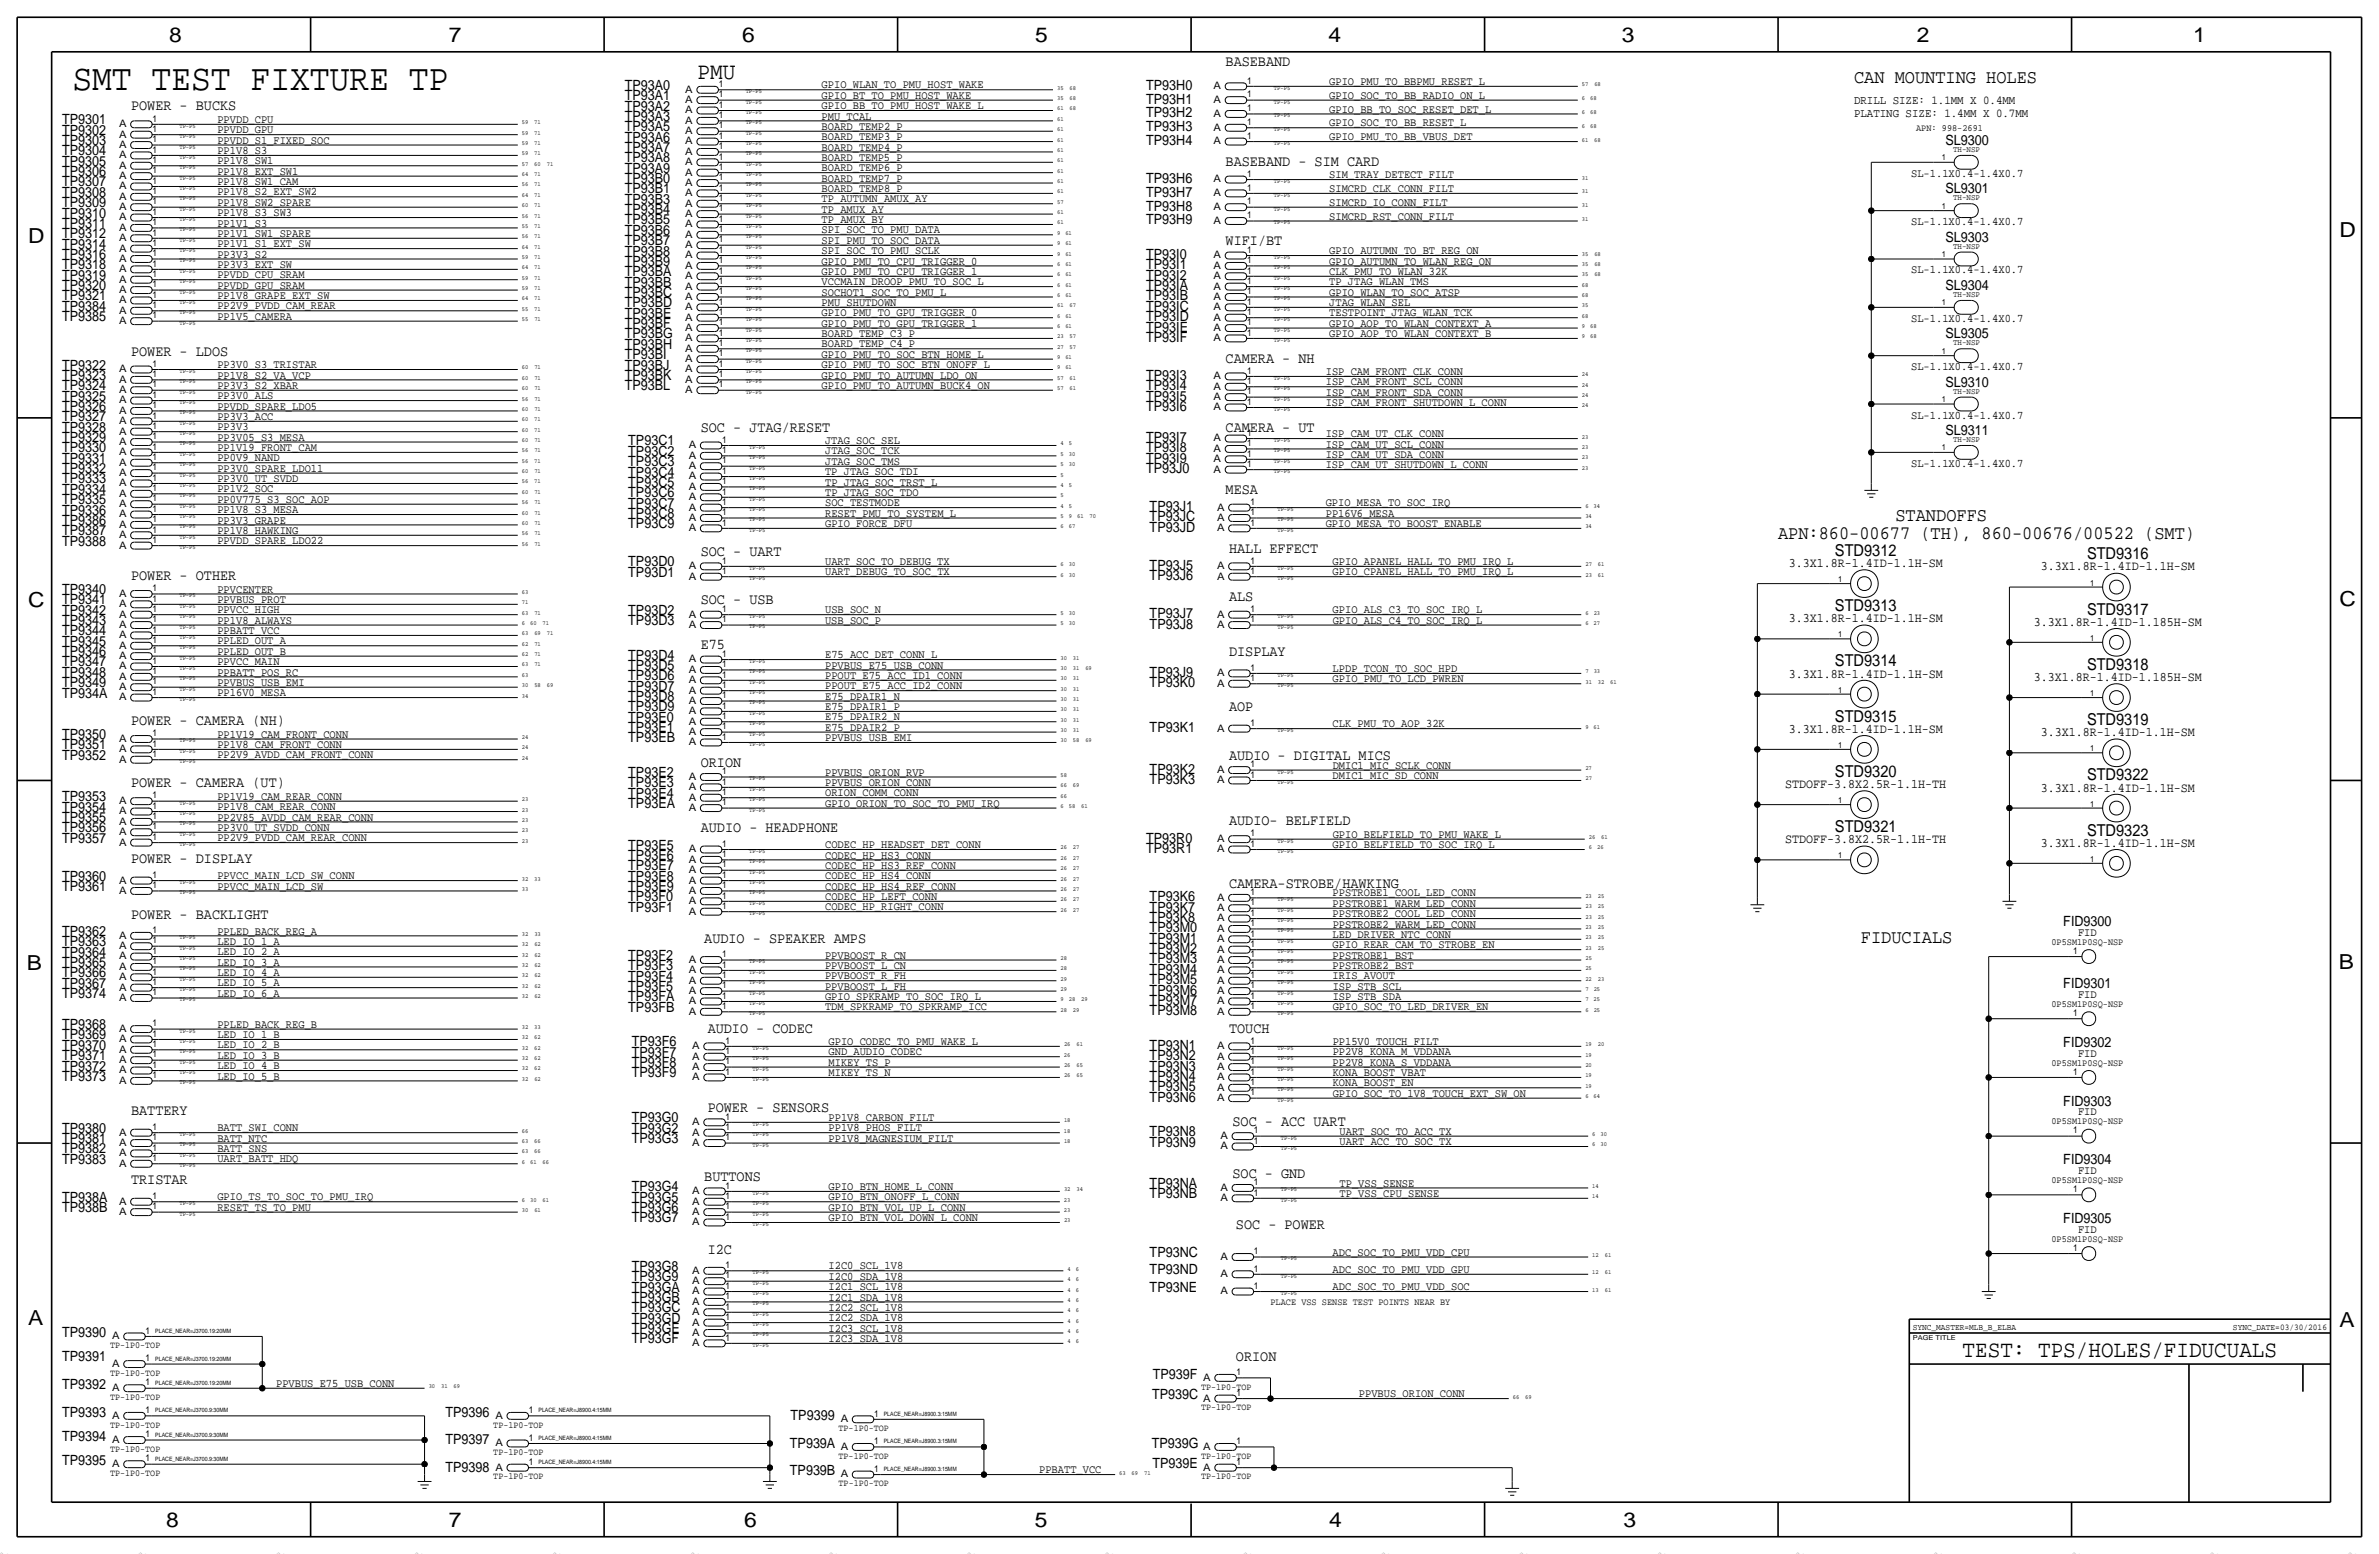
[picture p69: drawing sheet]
<svg xmlns="http://www.w3.org/2000/svg" width="875mm" height="572mm" viewBox="0 0 875 572" stroke-linecap="round" stroke-linejoin="round" font-family="sans-serif">
<defs><g id="words">
<text font-size="13.6" x="26.6" y="33">SMT TEST FIXTURE TP</text>
<text font-size="8.7" x="256.5" y="29.2">PMU</text>
<text font-size="8.6" x="721.9" y="499.1">TEST: TPS/HOLES/FIDUCUALS</text>
<g font-size="7.6">
<text x="62.2" y="15.5">8</text>
<text x="165" y="15.5">7</text>
<text x="273" y="15.5">6</text>
<text x="380.7" y="15.5">5</text>
<text x="488.6" y="15.5">4</text>
<text x="596.6" y="15.5">3</text>
<text x="705.1" y="15.5">2</text>
<text x="806.7" y="15.5">1</text>
<text x="10.4" y="89.4">D</text>
<text x="860.5" y="87.1">D</text>
<text x="10.4" y="223.3">C</text>
<text x="860.5" y="222.8">C</text>
<text x="9.8" y="356.6">B</text>
<text x="860.2" y="356.4">B</text>
<text x="10.4" y="487.4">A</text>
<text x="860.5" y="488.2">A</text>
<text x="61.2" y="561.6">8</text>
<text x="165" y="561.6">7</text>
<text x="273.8" y="561.6">6</text>
<text x="380.7" y="561.6">5</text>
<text x="488.9" y="561.6">4</text>
<text x="597.1" y="561.6">3</text>
</g>
<g font-size="7">
<text x="681.9" y="30.5">CAN MOUNTING HOLES</text>
<text x="697.2" y="191.8">STANDOFFS</text>
<text x="654" y="198.1">APN:860-00677 (TH), 860-00676/00522 (SMT)</text>
<text x="684.5" y="346.7">FIDUCIALS</text>
</g>
<g font-size="6">
<text x="674.9" y="204.5">STD9312</text>
<text x="767.6" y="205.7">STD9316</text>
<text x="674.9" y="224.8">STD9313</text>
<text x="767.6" y="226.1">STD9317</text>
<text x="674.9" y="245.1">STD9314</text>
<text x="767.6" y="246.4">STD9318</text>
<text x="674.9" y="265.4">STD9315</text>
<text x="767.6" y="266.7">STD9319</text>
<text x="674.9" y="285.8">STD9320</text>
<text x="767.6" y="287">STD9322</text>
<text x="674.9" y="306.1">STD9321</text>
<text x="767.6" y="307.3">STD9323</text>
</g>
<g font-size="5.6">
<text x="450.8" y="24.1">BASEBAND</text>
<text x="48.2" y="40.6">POWER - BUCKS</text>
<text x="450.8" y="61">BASEBAND - SIM CARD</text>
<text x="450.8" y="90.2">WIFI/BT</text>
<text x="48.2" y="130.8">POWER - LDOS</text>
<text x="450.8" y="133.3">CAMERA - NH</text>
<text x="257.8" y="158.8">SOC - JTAG/RESET</text>
<text x="450.8" y="158.8">CAMERA - UT</text>
<text x="450.8" y="181.6">MESA</text>
<text x="452.1" y="203.2">HALL EFFECT</text>
<text x="257.8" y="204.5">SOC - UART</text>
<text x="48.2" y="213.4">POWER - OTHER</text>
<text x="452.1" y="221">ALS</text>
<text x="257.8" y="222.2">SOC - USB</text>
<text x="257.8" y="238.8">E75</text>
<text x="452.1" y="241.3">DISPLAY</text>
<text x="452.1" y="261.6">AOP</text>
<text x="48.2" y="266.7">POWER - CAMERA (NH)</text>
<text x="257.8" y="281.9">ORION</text>
<text x="452.1" y="279.4">AUDIO - DIGITAL MICS</text>
<text x="48.2" y="289.6">POWER - CAMERA (UT)</text>
<text x="452.1" y="303.5">AUDIO- BELFIELD</text>
<text x="257.8" y="306.1">AUDIO - HEADPHONE</text>
<text x="48.2" y="317.5">POWER - DISPLAY</text>
<text x="452.1" y="326.4">CAMERA-STROBE/HAWKING</text>
<text x="48.2" y="337.8">POWER - BACKLIGHT</text>
<text x="259" y="346.7">AUDIO - SPEAKER AMPS</text>
<text x="260.3" y="379.7">AUDIO - CODEC</text>
<text x="452.1" y="379.7">TOUCH</text>
<text x="48.2" y="410.2">BATTERY</text>
<text x="260.3" y="408.9">POWER - SENSORS</text>
<text x="453.3" y="414">SOC - ACC UART</text>
<text x="48.2" y="435.6">TRISTAR</text>
<text x="259" y="434.3">BUTTONS</text>
<text x="453.3" y="433.1">SOC - GND</text>
<text x="454.6" y="452.1">SOC - POWER</text>
<text x="260.3" y="461">I2C</text>
<text x="454.6" y="500.4">ORION</text>
</g>
<g font-size="5.2">
<text x="229.8" y="33">TP93A0</text>
<text x="421.6" y="33">TP93H0</text>
<text x="229.8" y="40.6">TP93A2</text>
<text x="229.8" y="36.8">TP93A1</text>
<text x="421.6" y="38.1">TP93H1</text>
<text x="22.8" y="45.7">TP9301</text>
<text x="229.8" y="44.5">TP93A3</text>
<text x="421.6" y="43.2">TP93H2</text>
<text x="22.8" y="53.3">TP9303</text>
<text x="22.8" y="49.5">TP9302</text>
<text x="229.8" y="48.3">TP93A5</text>
<text x="229.8" y="52.1">TP93A6</text>
<text x="421.6" y="53.3">TP93H4</text>
<text x="421.6" y="48.3">TP93H3</text>
<text x="715.6" y="53.3">SL9300</text>
<text x="22.8" y="57.2">TP9304</text>
<text x="229.8" y="59.7">TP93A8</text>
<text x="229.8" y="55.9">TP93A7</text>
<text x="22.8" y="64.8">TP9306</text>
<text x="22.8" y="61">TP9305</text>
<text x="229.8" y="63.5">TP93A9</text>
<text x="22.8" y="68.6">TP9307</text>
<text x="229.8" y="67.3">TP93B0</text>
<text x="229.8" y="71.1">TP93B1</text>
<text x="421.6" y="67.3">TP93H6</text>
<text x="715.6" y="71.1">SL9301</text>
<text x="22.8" y="72.4">TP9308</text>
<text x="22.8" y="76.2">TP9309</text>
<text x="229.8" y="74.9">TP93B3</text>
<text x="421.6" y="77.5">TP93H8</text>
<text x="421.6" y="72.4">TP93H7</text>
<text x="22.8" y="83.8">TP9311</text>
<text x="22.8" y="80">TP9310</text>
<text x="229.8" y="82.6">TP93B5</text>
<text x="229.8" y="78.7">TP93B4</text>
<text x="421.6" y="82.6">TP93H9</text>
<text x="22.8" y="87.6">TP9312</text>
<text x="229.8" y="86.4">TP93B6</text>
<text x="715.6" y="88.9">SL9303</text>
<text x="22.8" y="95.3">TP9316</text>
<text x="22.8" y="91.4">TP9314</text>
<text x="229.8" y="90.2">TP93B7</text>
<text x="229.8" y="94">TP93B8</text>
<text x="421.6" y="95.3">TP93I0</text>
<text x="22.8" y="99.1">TP9318</text>
<text x="229.8" y="97.8">TP93B9</text>
<text x="229.8" y="101.6">TP93BA</text>
<text x="421.6" y="99.1">TP93I1</text>
<text x="22.8" y="106.7">TP9320</text>
<text x="22.8" y="102.9">TP9319</text>
<text x="229.8" y="105.4">TP93BB</text>
<text x="421.6" y="106.7">TP93IA</text>
<text x="421.6" y="102.9">TP93I2</text>
<text x="715.6" y="106.7">SL9304</text>
<text x="22.8" y="110.5">TP9321</text>
<text x="229.8" y="113">TP93BD</text>
<text x="229.8" y="109.2">TP93BC</text>
<text x="421.6" y="110.5">TP93IB</text>
<text x="22.8" y="118.1">TP9385</text>
<text x="22.8" y="114.3">TP9384</text>
<text x="229.8" y="116.8">TP93BE</text>
<text x="421.6" y="118.1">TP93ID</text>
<text x="421.6" y="114.3">TP93IC</text>
<text x="229.8" y="124.5">TP93BG</text>
<text x="229.8" y="120.7">TP93BF</text>
<text x="421.6" y="125.7">TP93IF</text>
<text x="421.6" y="121.9">TP93IE</text>
<text x="715.6" y="124.5">SL9305</text>
<text x="229.8" y="128.3">TP93BH</text>
<text x="22.8" y="135.9">TP9322</text>
<text x="229.8" y="135.9">TP93BJ</text>
<text x="229.8" y="132.1">TP93BI</text>
<text x="22.8" y="143.5">TP9324</text>
<text x="22.8" y="139.7">TP9323</text>
<text x="229.8" y="143.5">TP93BL</text>
<text x="229.8" y="139.7">TP93BK</text>
<text x="421.6" y="143.5">TP93I4</text>
<text x="421.6" y="139.7">TP93I3</text>
<text x="715.6" y="142.2">SL9310</text>
<text x="22.8" y="147.3">TP9325</text>
<text x="421.6" y="147.3">TP93I5</text>
<text x="22.8" y="151.1">TP9326</text>
<text x="22.8" y="154.9">TP9327</text>
<text x="421.6" y="151.1">TP93I6</text>
<text x="22.8" y="158.7">TP9328</text>
<text x="715.6" y="160">SL9311</text>
<text x="22.8" y="162.6">TP9329</text>
<text x="22.8" y="166.4">TP9330</text>
<text x="231.1" y="167.6">TP93C2</text>
<text x="231.1" y="163.8">TP93C1</text>
<text x="421.6" y="162.6">TP93I7</text>
<text x="421.6" y="166.4">TP93I8</text>
<text x="22.8" y="170.2">TP9331</text>
<text x="22.8" y="174">TP9332</text>
<text x="231.1" y="171.4">TP93C3</text>
<text x="421.6" y="170.2">TP93I9</text>
<text x="421.6" y="174">TP93J0</text>
<text x="22.8" y="177.8">TP9333</text>
<text x="231.1" y="179.1">TP93C5</text>
<text x="231.1" y="175.3">TP93C4</text>
<text x="22.8" y="185.4">TP9335</text>
<text x="22.8" y="181.6">TP9334</text>
<text x="231.1" y="182.9">TP93C6</text>
<text x="22.8" y="189.2">TP9336</text>
<text x="231.1" y="190.5">TP93C8</text>
<text x="231.1" y="186.7">TP93C7</text>
<text x="422.9" y="191.8">TP93JC</text>
<text x="422.9" y="188">TP93J1</text>
<text x="22.8" y="193">TP9386</text>
<text x="22.8" y="196.8">TP9387</text>
<text x="231.1" y="194.3">TP93C9</text>
<text x="422.9" y="195.6">TP93JD</text>
<text x="22.8" y="200.7">TP9388</text>
<text x="231.1" y="208.3">TP93D0</text>
<text x="422.9" y="209.5">TP93J5</text>
<text x="231.1" y="212.1">TP93D1</text>
<text x="422.9" y="213.4">TP93J6</text>
<text x="22.8" y="218.4">TP9340</text>
<text x="22.8" y="222.2">TP9341</text>
<text x="22.8" y="226.1">TP9342</text>
<text x="231.1" y="226.1">TP93D2</text>
<text x="422.9" y="227.3">TP93J7</text>
<text x="22.8" y="229.9">TP9343</text>
<text x="22.8" y="233.7">TP9344</text>
<text x="231.1" y="229.9">TP93D3</text>
<text x="422.9" y="231.1">TP93J8</text>
<text x="22.8" y="237.5">TP9345</text>
<text x="22.8" y="245.1">TP9347</text>
<text x="22.8" y="241.3">TP9346</text>
<text x="231.1" y="242.6">TP93D4</text>
<text x="22.8" y="248.9">TP9348</text>
<text x="231.1" y="250.2">TP93D6</text>
<text x="231.1" y="246.4">TP93D5</text>
<text x="422.9" y="248.9">TP93J9</text>
<text x="22.8" y="256.5">TP934A</text>
<text x="22.8" y="252.7">TP9349</text>
<text x="231.1" y="257.8">TP93D8</text>
<text x="231.1" y="254">TP93D7</text>
<text x="422.9" y="252.7">TP93K0</text>
<text x="231.1" y="261.6">TP93D9</text>
<text x="231.1" y="265.4">TP93E0</text>
<text x="231.1" y="269.2">TP93E1</text>
<text x="422.9" y="269.2">TP93K1</text>
<text x="22.8" y="271.8">TP9350</text>
<text x="22.8" y="275.6">TP9351</text>
<text x="231.1" y="273">TP93EB</text>
<text x="22.8" y="279.4">TP9352</text>
<text x="231.1" y="285.7">TP93E2</text>
<text x="422.9" y="284.5">TP93K2</text>
<text x="231.1" y="293.4">TP93E4</text>
<text x="231.1" y="289.6">TP93E3</text>
<text x="422.9" y="288.3">TP93K3</text>
<text x="22.8" y="298.4">TP9354</text>
<text x="22.8" y="294.6">TP9353</text>
<text x="231.1" y="297.2">TP93EA</text>
<text x="22.8" y="302.3">TP9355</text>
<text x="22.8" y="309.9">TP9357</text>
<text x="22.8" y="306.1">TP9356</text>
<text x="421.6" y="309.9">TP93R0</text>
<text x="231.1" y="316.2">TP93E6</text>
<text x="231.1" y="312.4">TP93E5</text>
<text x="421.6" y="313.7">TP93R1</text>
<text x="22.8" y="323.9">TP9360</text>
<text x="231.1" y="323.9">TP93E8</text>
<text x="231.1" y="320">TP93E7</text>
<text x="22.8" y="327.7">TP9361</text>
<text x="231.1" y="327.7">TP93E9</text>
<text x="231.1" y="335.3">TP93F1</text>
<text x="231.1" y="331.5">TP93F0</text>
<text x="422.9" y="331.5">TP93K6</text>
<text x="422.9" y="335.3">TP93K7</text>
<text x="422.9" y="339.1">TP93K8</text>
<text x="758.9" y="340.6">FID9300</text>
<text x="22.8" y="348">TP9363</text>
<text x="22.8" y="344.2">TP9362</text>
<text x="422.9" y="346.7">TP93M1</text>
<text x="422.9" y="342.9">TP93M0</text>
<text x="22.8" y="351.8">TP9364</text>
<text x="231.1" y="353.1">TP93F2</text>
<text x="422.9" y="350.5">TP93M2</text>
<text x="22.8" y="355.6">TP9365</text>
<text x="22.8" y="359.4">TP9366</text>
<text x="231.1" y="356.9">TP93F3</text>
<text x="422.9" y="354.3">TP93M3</text>
<text x="422.9" y="358.1">TP93M4</text>
<text x="22.8" y="363.2">TP9367</text>
<text x="231.1" y="360.7">TP93F4</text>
<text x="231.1" y="364.5">TP93F5</text>
<text x="422.9" y="365.8">TP93M6</text>
<text x="422.9" y="362">TP93M5</text>
<text x="758.9" y="363.5">FID9301</text>
<text x="22.8" y="367">TP9374</text>
<text x="231.1" y="368.3">TP93FA</text>
<text x="422.9" y="369.6">TP93M7</text>
<text x="231.1" y="372.1">TP93FB</text>
<text x="422.9" y="373.4">TP93M8</text>
<text x="22.8" y="382.3">TP9369</text>
<text x="22.8" y="378.5">TP9368</text>
<text x="22.8" y="386.1">TP9370</text>
<text x="22.8" y="389.9">TP9371</text>
<text x="232.4" y="384.8">TP93F6</text>
<text x="232.4" y="388.6">TP93F7</text>
<text x="422.9" y="389.9">TP93N2</text>
<text x="422.9" y="386.1">TP93N1</text>
<text x="758.9" y="385.1">FID9302</text>
<text x="22.8" y="393.7">TP9372</text>
<text x="232.4" y="392.4">TP93F8</text>
<text x="422.9" y="393.7">TP93N3</text>
<text x="22.8" y="397.5">TP9373</text>
<text x="232.4" y="396.2">TP93F9</text>
<text x="422.9" y="397.5">TP93N4</text>
<text x="422.9" y="401.3">TP93N5</text>
<text x="422.9" y="405.1">TP93N6</text>
<text x="758.9" y="406.7">FID9303</text>
<text x="232.4" y="412.8">TP93G0</text>
<text x="22.8" y="416.6">TP9380</text>
<text x="232.4" y="416.6">TP93G2</text>
<text x="422.9" y="417.8">TP93N8</text>
<text x="22.8" y="420.4">TP9381</text>
<text x="22.8" y="424.2">TP9382</text>
<text x="232.4" y="420.4">TP93G3</text>
<text x="422.9" y="421.6">TP93N9</text>
<text x="22.8" y="428">TP9383</text>
<text x="758.9" y="428.2">FID9304</text>
<text x="422.9" y="436.9">TP93NA</text>
<text x="22.8" y="442">TP938A</text>
<text x="232.4" y="438.2">TP93G4</text>
<text x="232.4" y="442">TP93G5</text>
<text x="422.9" y="440.7">TP93NB</text>
<text x="22.8" y="445.8">TP938B</text>
<text x="232.4" y="445.8">TP93G6</text>
<text x="232.4" y="449.6">TP93G7</text>
<text x="758.9" y="449.8">FID9305</text>
<text x="232.4" y="467.4">TP93G8</text>
<text x="422.9" y="462.3">TP93NC</text>
<text x="232.4" y="471.2">TP93G9</text>
<text x="422.9" y="468.6">TP93ND</text>
<text x="232.4" y="478.8">TP93GB</text>
<text x="232.4" y="475">TP93GA</text>
<text x="422.9" y="475">TP93NE</text>
<text x="232.4" y="482.6">TP93GC</text>
<text x="22.8" y="491.7">TP9390</text>
<text x="232.4" y="490.2">TP93GE</text>
<text x="232.4" y="486.4">TP93GD</text>
<text x="232.4" y="494">TP93GF</text>
<text x="22.8" y="500.6">TP9391</text>
<text x="424" y="507">TP939F</text>
<text x="22.8" y="510.8">TP9392</text>
<text x="423.8" y="514.6">TP939C</text>
<text x="22.8" y="521">TP9393</text>
<text x="163.8" y="521">TP9396</text>
<text x="290.8" y="522.2">TP9399</text>
<text x="22.8" y="529.8">TP9394</text>
<text x="163.8" y="531.1">TP9397</text>
<text x="290.5" y="532.4">TP939A</text>
<text x="423.6" y="532.4">TP939G</text>
<text x="22.8" y="538.7">TP9395</text>
<text x="163.8" y="541.3">TP9398</text>
<text x="290.5" y="542.5">TP939B</text>
<text x="423.9" y="540">TP939E</text>
</g>
<g font-size="4.8">
<text x="657.9" y="208.5">3.3X1.8R-1.4ID-1.1H-SM</text>
<text x="750.6" y="209.8">3.3X1.8R-1.4ID-1.1H-SM</text>
<text x="657.9" y="228.9">3.3X1.8R-1.4ID-1.1H-SM</text>
<text x="748.1" y="230.1">3.3X1.8R-1.4ID-1.185H-SM</text>
<text x="657.9" y="249.2">3.3X1.8R-1.4ID-1.1H-SM</text>
<text x="748.1" y="250.4">3.3X1.8R-1.4ID-1.185H-SM</text>
<text x="657.9" y="269.5">3.3X1.8R-1.4ID-1.1H-SM</text>
<text x="750.6" y="270.8">3.3X1.8R-1.4ID-1.1H-SM</text>
<text x="656.6" y="289.8">STDOFF-3.8X2.5R-1.1H-TH</text>
<text x="750.6" y="291.1">3.3X1.8R-1.4ID-1.1H-SM</text>
<text x="656.6" y="310.1">STDOFF-3.8X2.5R-1.1H-TH</text>
<text x="750.6" y="311.4">3.3X1.8R-1.4ID-1.1H-SM</text>
</g>
<g font-size="4.4">
<text x="681.9" y="38.1">DRILL SIZE: 1.1MM X 0.4MM</text>
<text x="681.9" y="43.2">PLATING SIZE: 1.4MM X 0.7MM</text>
</g>
<g font-size="4.3">
<text x="302.2" y="32.5">GPIO_WLAN_TO_PMU_HOST_WAKE</text>
<text x="488.9" y="31.3">GPIO_PMU_TO_BBPMU_RESET_L</text>
<text x="302.2" y="36.3">GPIO_BT_TO_PMU_HOST_WAKE</text>
<text x="302.2" y="40.1">GPIO_BB_TO_PMU_HOST_WAKE_L</text>
<text x="488.9" y="41.4">GPIO_BB_TO_SOC_RESET_DET_L</text>
<text x="488.9" y="36.3">GPIO_SOC_TO_BB_RADIO_ON_L</text>
<text x="80" y="45.2">PPVDD_CPU</text>
<text x="302.2" y="44">PMU_TCAL</text>
<text x="302.2" y="47.8">BOARD_TEMP2_P</text>
<text x="488.9" y="46.5">GPIO_SOC_TO_BB_RESET_L</text>
<text x="80" y="52.9">PPVDD_S1_FIXED_SOC</text>
<text x="80" y="49">PPVDD_GPU</text>
<text x="302.2" y="51.6">BOARD_TEMP3_P</text>
<text x="488.9" y="51.6">GPIO_PMU_TO_BB_VBUS_DET</text>
<text x="80" y="56.6">PP1V8_S3</text>
<text x="302.2" y="59.2">BOARD_TEMP5_P</text>
<text x="302.2" y="55.4">BOARD_TEMP4_P</text>
<text x="80" y="60.5">PP1V8_SW1</text>
<text x="80" y="64.3">PP1V8_EXT_SW1</text>
<text x="302.2" y="63">BOARD_TEMP6_P</text>
<text x="488.9" y="65.5">SIM_TRAY_DETECT_FILT</text>
<text x="703" y="65">SL-1.1X0.4-1.4X0.7</text>
<text x="80" y="71.9">PP1V8_S2_EXT_SW2</text>
<text x="80" y="68.1">PP1V8_SW1_CAM</text>
<text x="302.2" y="66.8">BOARD_TEMP7_P</text>
<text x="302.2" y="70.6">BOARD_TEMP8_P</text>
<text x="488.9" y="70.6">SIMCRD_CLK_CONN_FILT</text>
<text x="80" y="75.7">PP1V8_SW2_SPARE</text>
<text x="302.2" y="74.4">TP_AUTUMN_AMUX_AY</text>
<text x="488.9" y="75.7">SIMCRD_IO_CONN_FILT</text>
<text x="80" y="79.5">PP1V8_S3_SW3</text>
<text x="80" y="83.3">PP1V1_S3</text>
<text x="302.2" y="78.2">TP_AMUX_AY</text>
<text x="302.2" y="82.1">TP_AMUX_BY</text>
<text x="488.9" y="80.8">SIMCRD_RST_CONN_FILT</text>
<text x="703" y="82.8">SL-1.1X0.4-1.4X0.7</text>
<text x="80" y="87.1">PP1V1_SW1_SPARE</text>
<text x="302.2" y="89.7">SPI_PMU_TO_SOC_DATA</text>
<text x="302.2" y="85.9">SPI_SOC_TO_PMU_DATA</text>
<text x="80" y="90.9">PP1V1_S1_EXT_SW</text>
<text x="80" y="94.8">PP3V3_S2</text>
<text x="302.2" y="93.5">SPI_SOC_TO_PMU_SCLK</text>
<text x="488.9" y="93.5">GPIO_AUTUMN_TO_BT_REG_ON</text>
<text x="80" y="98.6">PP3V3_EXT_SW</text>
<text x="302.2" y="97.3">GPIO_PMU_TO_CPU_TRIGGER_0</text>
<text x="302.2" y="101.1">GPIO_PMU_TO_CPU_TRIGGER_1</text>
<text x="488.9" y="101.1">CLK_PMU_TO_WLAN_32K</text>
<text x="488.9" y="97.3">GPIO_AUTUMN_TO_WLAN_REG_ON</text>
<text x="703" y="100.6">SL-1.1X0.4-1.4X0.7</text>
<text x="80" y="106.2">PPVDD_GPU_SRAM</text>
<text x="80" y="102.4">PPVDD_CPU_SRAM</text>
<text x="302.2" y="104.9">VCCMAIN_DROOP_PMU_TO_SOC_L</text>
<text x="488.9" y="104.9">TP_JTAG_WLAN_TMS</text>
<text x="80" y="113.8">PP2V9_PVDD_CAM_REAR</text>
<text x="80" y="110">PP1V8_GRAPE_EXT_SW</text>
<text x="302.2" y="108.7">SOCHOT1_SOC_TO_PMU_L</text>
<text x="302.2" y="112.5">PMU_SHUTDOWN</text>
<text x="488.9" y="112.5">JTAG_WLAN_SEL</text>
<text x="488.9" y="108.7">GPIO_WLAN_TO_SOC_ATSP</text>
<text x="80" y="117.6">PP1V5_CAMERA</text>
<text x="302.2" y="116.3">GPIO_PMU_TO_GPU_TRIGGER_0</text>
<text x="488.9" y="116.3">TESTPOINT_JTAG_WLAN_TCK</text>
<text x="703" y="118.4">SL-1.1X0.4-1.4X0.7</text>
<text x="302.2" y="124">BOARD_TEMP_C3_P</text>
<text x="302.2" y="120.2">GPIO_PMU_TO_GPU_TRIGGER_1</text>
<text x="488.9" y="124">GPIO_AOP_TO_WLAN_CONTEXT_B</text>
<text x="488.9" y="120.2">GPIO_AOP_TO_WLAN_CONTEXT_A</text>
<text x="302.2" y="127.8">BOARD_TEMP_C4_P</text>
<text x="302.2" y="131.6">GPIO_PMU_TO_SOC_BTN_HOME_L</text>
<text x="80" y="135.4">PP3V0_S3_TRISTAR</text>
<text x="302.2" y="135.4">GPIO_PMU_TO_SOC_BTN_ONOFF_L</text>
<text x="487.6" y="137.9">ISP_CAM_FRONT_CLK_CONN</text>
<text x="703" y="136.1">SL-1.1X0.4-1.4X0.7</text>
<text x="80" y="143">PP3V3_S2_XBAR</text>
<text x="80" y="139.2">PP1V8_S2_VA_VCP</text>
<text x="302.2" y="139.2">GPIO_PMU_TO_AUTUMN_LDO_ON</text>
<text x="302.2" y="143">GPIO_PMU_TO_AUTUMN_BUCK4_ON</text>
<text x="487.6" y="141.7">ISP_CAM_FRONT_SCL_CONN</text>
<text x="80" y="146.8">PP3V0_ALS</text>
<text x="487.6" y="149.4">ISP_CAM_FRONT_SHUTDOWN_L_CONN</text>
<text x="487.6" y="145.6">ISP_CAM_FRONT_SDA_CONN</text>
<text x="80" y="154.4">PP3V3_ACC</text>
<text x="80" y="150.6">PPVDD_SPARE_LDO5</text>
<text x="703" y="153.9">SL-1.1X0.4-1.4X0.7</text>
<text x="80" y="158.3">PP3V3</text>
<text x="487.6" y="160.8">ISP_CAM_UT_CLK_CONN</text>
<text x="80" y="165.9">PP1V19_FRONT_CAM</text>
<text x="80" y="162.1">PP3V05_S3_MESA</text>
<text x="303.5" y="163.3">JTAG_SOC_SEL</text>
<text x="303.5" y="167.1">JTAG_SOC_TCK</text>
<text x="487.6" y="164.6">ISP_CAM_UT_SCL_CONN</text>
<text x="80" y="169.7">PP0V9_NAND</text>
<text x="80" y="173.5">PP3V0_SPARE_LDO11</text>
<text x="303.5" y="171">JTAG_SOC_TMS</text>
<text x="487.6" y="168.4">ISP_CAM_UT_SDA_CONN</text>
<text x="487.6" y="172.2">ISP_CAM_UT_SHUTDOWN_L_CONN</text>
<text x="703" y="171.7">SL-1.1X0.4-1.4X0.7</text>
<text x="80" y="177.3">PP3V0_UT_SVDD</text>
<text x="303.5" y="174.8">TP_JTAG_SOC_TDI</text>
<text x="303.5" y="178.6">TP_JTAG_SOC_TRST_L</text>
<text x="80" y="184.9">PP0V775_S3_SOC_AOP</text>
<text x="80" y="181.1">PP1V2_SOC</text>
<text x="303.5" y="182.4">TP_JTAG_SOC_TDO</text>
<text x="80" y="188.7">PP1V8_S3_MESA</text>
<text x="303.5" y="186.2">SOC_TESTMODE</text>
<text x="303.5" y="190">RESET_PMU_TO_SYSTEM_L</text>
<text x="487.6" y="186.2">GPIO_MESA_TO_SOC_IRQ</text>
<text x="487.6" y="190">PP16V6_MESA</text>
<text x="80" y="192.5">PP3V3_GRAPE</text>
<text x="80" y="196.3">PP1V8_HAWKING</text>
<text x="303.5" y="193.8">GPIO_FORCE_DFU</text>
<text x="487.6" y="193.8">GPIO_MESA_TO_BOOST_ENABLE</text>
<text x="80" y="200.2">PPVDD_SPARE_LDO22</text>
<text x="303.5" y="207.8">UART_SOC_TO_DEBUG_TX</text>
<text x="490.2" y="207.8">GPIO_APANEL_HALL_TO_PMU_IRQ_L</text>
<text x="303.5" y="211.6">UART_DEBUG_TO_SOC_TX</text>
<text x="490.2" y="211.6">GPIO_CPANEL_HALL_TO_PMU_IRQ_L</text>
<text x="80" y="217.9">PPVCENTER</text>
<text x="80" y="221.8">PPVBUS_PROT</text>
<text x="80" y="225.6">PPVCC_HIGH</text>
<text x="303.5" y="225.6">USB_SOC_N</text>
<text x="490.2" y="225.6">GPIO_ALS_C3_TO_SOC_IRQ_L</text>
<text x="80" y="229.4">PP1V8_ALWAYS</text>
<text x="80" y="233.2">PPBATT_VCC</text>
<text x="303.5" y="229.4">USB_SOC_P</text>
<text x="490.2" y="229.4">GPIO_ALS_C4_TO_SOC_IRQ_L</text>
<text x="80" y="237">PPLED_OUT_A</text>
<text x="80" y="240.8">PPLED_OUT_B</text>
<text x="80" y="244.6">PPVCC_MAIN</text>
<text x="303.5" y="245.9">PPVBUS_E75_USB_CONN</text>
<text x="303.5" y="242.1">E75_ACC_DET_CONN_L</text>
<text x="80" y="248.4">PPBATT_POS_RC</text>
<text x="303.5" y="249.7">PPOUT_E75_ACC_ID1_CONN</text>
<text x="490.2" y="251">GPIO_PMU_TO_LCD_PWREN</text>
<text x="490.2" y="247.2">LPDP_TCON_TO_SOC_HPD</text>
<text x="80" y="252.2">PPVBUS_USB_EMI</text>
<text x="80" y="256">PP16V0_MESA</text>
<text x="303.5" y="253.5">PPOUT_E75_ACC_ID2_CONN</text>
<text x="303.5" y="257.3">E75_DPAIR1_N</text>
<text x="303.5" y="261.1">E75_DPAIR1_P</text>
<text x="303.5" y="264.9">E75_DPAIR2_N</text>
<text x="303.5" y="268.7">E75_DPAIR2_P</text>
<text x="490.2" y="267.5">CLK_PMU_TO_AOP_32K</text>
<text x="80" y="271.3">PP1V19_CAM_FRONT_CONN</text>
<text x="80" y="275.1">PP1V8_CAM_FRONT_CONN</text>
<text x="303.5" y="272.6">PPVBUS_USB_EMI</text>
<text x="80" y="278.9">PP2V9_AVDD_CAM_FRONT_CONN</text>
<text x="303.5" y="285.3">PPVBUS_ORION_RVP</text>
<text x="490.2" y="286.5">DMIC1_MIC_SD_CONN</text>
<text x="490.2" y="282.7">DMIC1_MIC_SCLK_CONN</text>
<text x="303.5" y="289.1">PPVBUS_ORION_CONN</text>
<text x="303.5" y="292.9">ORION_COMM_CONN</text>
<text x="80" y="294.1">PP1V19_CAM_REAR_CONN</text>
<text x="80" y="298">PP1V8_CAM_REAR_CONN</text>
<text x="303.5" y="296.7">GPIO_ORION_TO_SOC_TO_PMU_IRQ</text>
<text x="80" y="301.8">PP2V85_AVDD_CAM_REAR_CONN</text>
<text x="80" y="305.6">PP3V0_UT_SVDD_CONN</text>
<text x="80" y="309.4">PP2V9_PVDD_CAM_REAR_CONN</text>
<text x="303.5" y="311.9">CODEC_HP_HEADSET_DET_CONN</text>
<text x="490.2" y="311.9">GPIO_BELFIELD_TO_SOC_IRQ_L</text>
<text x="490.2" y="308.1">GPIO_BELFIELD_TO_PMU_WAKE_L</text>
<text x="303.5" y="315.7">CODEC_HP_HS3_CONN</text>
<text x="80" y="323.4">PPVCC_MAIN_LCD_SW_CONN</text>
<text x="303.5" y="319.6">CODEC_HP_HS3_REF_CONN</text>
<text x="303.5" y="323.4">CODEC_HP_HS4_CONN</text>
<text x="80" y="327.2">PPVCC_MAIN_LCD_SW</text>
<text x="303.5" y="327.2">CODEC_HP_HS4_REF_CONN</text>
<text x="490.2" y="329.7">PPSTROBE1_COOL_LED_CONN</text>
<text x="303.5" y="331">CODEC_HP_LEFT_CONN</text>
<text x="303.5" y="334.8">CODEC_HP_RIGHT_CONN</text>
<text x="490.2" y="333.5">PPSTROBE1_WARM_LED_CONN</text>
<text x="490.2" y="337.3">PPSTROBE2_COOL_LED_CONN</text>
<text x="490.2" y="341.1">PPSTROBE2_WARM_LED_CONN</text>
<text x="80" y="343.7">PPLED_BACK_REG_A</text>
<text x="80" y="347.5">LED_IO_1_A</text>
<text x="490.2" y="344.9">LED_DRIVER_NTC_CONN</text>
<text x="764.4" y="344.2">FID</text>
<text x="80" y="351.3">LED_IO_2_A</text>
<text x="303.5" y="352.6">PPVBOOST_R_CN</text>
<text x="490.2" y="348.8">GPIO_REAR_CAM_TO_STROBE_EN</text>
<text x="490.2" y="352.6">PPSTROBE1_BST</text>
<text x="80" y="358.9">LED_IO_4_A</text>
<text x="80" y="355.1">LED_IO_3_A</text>
<text x="303.5" y="356.4">PPVBOOST_L_CN</text>
<text x="490.2" y="356.4">PPSTROBE2_BST</text>
<text x="80" y="362.7">LED_IO_5_A</text>
<text x="303.5" y="360.2">PPVBOOST_R_FH</text>
<text x="303.5" y="364">PPVBOOST_L_FH</text>
<text x="490.2" y="360.2">IRIS_AVOUT</text>
<text x="490.2" y="364">ISP_STB_SCL</text>
<text x="80" y="366.5">LED_IO_6_A</text>
<text x="303.5" y="371.6">TDM_SPKRAMP_TO_SPKRAMP_ICC</text>
<text x="303.5" y="367.8">GPIO_SPKRAMP_TO_SOC_IRQ_L</text>
<text x="490.2" y="371.6">GPIO_SOC_TO_LED_DRIVER_EN</text>
<text x="490.2" y="367.8">ISP_STB_SDA</text>
<text x="764.4" y="367">FID</text>
<text x="80" y="378">PPLED_BACK_REG_B</text>
<text x="80" y="381.8">LED_IO_1_B</text>
<text x="80" y="389.4">LED_IO_3_B</text>
<text x="80" y="385.6">LED_IO_2_B</text>
<text x="304.7" y="384.3">GPIO_CODEC_TO_PMU_WAKE_L</text>
<text x="304.8" y="388.1">GND_AUDIO_CODEC</text>
<text x="490.2" y="388.1">PP2V8_KONA_M_VDDANA</text>
<text x="490.2" y="384.3">PP15V0_TOUCH_FILT</text>
<text x="764.4" y="388.6">FID</text>
<text x="80" y="393.2">LED_IO_4_B</text>
<text x="304.7" y="395.7">MIKEY_TS_N</text>
<text x="304.7" y="391.9">MIKEY_TS_P</text>
<text x="490.2" y="391.9">PP2V8_KONA_S_VDDANA</text>
<text x="490.2" y="395.8">KONA_BOOST_VBAT</text>
<text x="80" y="397">LED_IO_5_B</text>
<text x="490.2" y="399.6">KONA_BOOST_EN</text>
<text x="490.2" y="403.4">GPIO_SOC_TO_1V8_TOUCH_EXT_SW_ON</text>
<text x="304.7" y="412.2">PP1V8_CARBON_FILT</text>
<text x="764.4" y="410.2">FID</text>
<text x="80" y="416.1">BATT_SWI_CONN</text>
<text x="80" y="419.9">BATT_NTC</text>
<text x="304.7" y="419.9">PP1V8_MAGNESIUM_FILT</text>
<text x="304.8" y="416.1">PP1V8_PHOS_FILT</text>
<text x="492.7" y="417.3">UART_SOC_TO_ACC_TX</text>
<text x="80" y="423.7">BATT_SNS</text>
<text x="492.7" y="421.1">UART_ACC_TO_SOC_TX</text>
<text x="80" y="427.5">UART_BATT_HDQ</text>
<text x="764.4" y="431.8">FID</text>
<text x="304.8" y="437.7">GPIO_BTN_HOME_L_CONN</text>
<text x="492.7" y="436.4">TP_VSS_SENSE</text>
<text x="80" y="441.5">GPIO_TS_TO_SOC_TO_PMU_IRQ</text>
<text x="304.8" y="441.5">GPIO_BTN_ONOFF_L_CONN</text>
<text x="492.7" y="440.2">TP_VSS_CPU_SENSE</text>
<text x="80" y="445.3">RESET_TS_TO_PMU</text>
<text x="304.8" y="449.1">GPIO_BTN_VOL_DOWN_L_CONN</text>
<text x="304.8" y="445.3">GPIO_BTN_VOL_UP_L_CONN</text>
<text x="764.4" y="453.4">FID</text>
<text x="490.2" y="461.8">ADC_SOC_TO_PMU_VDD_CPU</text>
<text x="304.8" y="466.9">I2C0_SCL_1V8</text>
<text x="304.8" y="470.7">I2C0_SDA_1V8</text>
<text x="490.2" y="468.1">ADC_SOC_TO_PMU_VDD_GPU</text>
<text x="304.8" y="478.3">I2C1_SDA_1V8</text>
<text x="304.8" y="474.5">I2C1_SCL_1V8</text>
<text x="490.2" y="474.5">ADC_SOC_TO_PMU_VDD_SOC</text>
<text x="304.8" y="485.9">I2C2_SDA_1V8</text>
<text x="304.8" y="482.1">I2C2_SCL_1V8</text>
<text x="304.8" y="489.7">I2C3_SCL_1V8</text>
<text x="304.8" y="493.5">I2C3_SDA_1V8</text>
<text x="101.6" y="510.1">PPVBUS_E75_USB_CONN</text>
<text x="499.8" y="513.8">PPVBUS_ORION_CONN</text>
<text x="382.2" y="541.8">PPBATT_VCC</text>
</g>
<g font-size="3.8">
<text x="252.1" y="34.1">A</text>
<text x="446.4" y="32.8">A</text>
<text x="252.1" y="41.7">A</text>
<text x="252.1" y="37.9">A</text>
<text x="446.4" y="37.9">A</text>
<text x="43.8" y="46.8">A</text>
<text x="252.1" y="45.5">A</text>
<text x="446.4" y="43">A</text>
<text x="43.8" y="50.6">A</text>
<text x="252.1" y="49.3">A</text>
<text x="252.1" y="53.1">A</text>
<text x="446.4" y="53.1">A</text>
<text x="446.4" y="48.1">A</text>
<text x="43.8" y="58.2">A</text>
<text x="43.8" y="54.4">A</text>
<text x="252.1" y="56.9">A</text>
<text x="43.8" y="65.8">A</text>
<text x="43.8" y="62">A</text>
<text x="252.1" y="64.6">A</text>
<text x="252.1" y="60.8">A</text>
<text x="43.8" y="69.6">A</text>
<text x="252.1" y="68.4">A</text>
<text x="446.4" y="67.1">A</text>
<text x="43.8" y="73.5">A</text>
<text x="43.8" y="77.3">A</text>
<text x="252.1" y="76">A</text>
<text x="252.1" y="72.2">A</text>
<text x="446.4" y="77.3">A</text>
<text x="446.4" y="72.2">A</text>
<text x="43.8" y="81.1">A</text>
<text x="252.1" y="83.6">A</text>
<text x="252.1" y="79.8">A</text>
<text x="446.4" y="82.3">A</text>
<text x="43.8" y="88.7">A</text>
<text x="43.8" y="84.9">A</text>
<text x="252.1" y="87.4">A</text>
<text x="43.8" y="92.5">A</text>
<text x="252.1" y="91.2">A</text>
<text x="252.1" y="95">A</text>
<text x="446.4" y="95">A</text>
<text x="43.8" y="96.3">A</text>
<text x="43.8" y="100.1">A</text>
<text x="252.1" y="98.9">A</text>
<text x="446.4" y="98.9">A</text>
<text x="43.8" y="107.7">A</text>
<text x="43.8" y="103.9">A</text>
<text x="252.1" y="106.5">A</text>
<text x="252.1" y="102.7">A</text>
<text x="446.4" y="106.5">A</text>
<text x="446.4" y="102.7">A</text>
<text x="43.8" y="111.6">A</text>
<text x="252.1" y="110.3">A</text>
<text x="446.4" y="110.3">A</text>
<text x="43.8" y="119.2">A</text>
<text x="43.8" y="115.4">A</text>
<text x="252.1" y="117.9">A</text>
<text x="252.1" y="114.1">A</text>
<text x="446.4" y="117.9">A</text>
<text x="446.4" y="114.1">A</text>
<text x="252.1" y="125.5">A</text>
<text x="252.1" y="121.7">A</text>
<text x="446.4" y="125.5">A</text>
<text x="446.4" y="121.7">A</text>
<text x="252.1" y="129.3">A</text>
<text x="43.8" y="137">A</text>
<text x="252.1" y="137">A</text>
<text x="252.1" y="133.1">A</text>
<text x="43.8" y="140.8">A</text>
<text x="252.1" y="140.8">A</text>
<text x="446.4" y="143.3">A</text>
<text x="446.4" y="139.5">A</text>
<text x="43.8" y="144.6">A</text>
<text x="43.8" y="148.4">A</text>
<text x="252.1" y="144.6">A</text>
<text x="446.4" y="147.1">A</text>
<text x="43.8" y="152.2">A</text>
<text x="446.4" y="150.9">A</text>
<text x="43.8" y="159.8">A</text>
<text x="43.8" y="156">A</text>
<text x="43.8" y="163.6">A</text>
<text x="43.8" y="167.4">A</text>
<text x="253.3" y="164.9">A</text>
<text x="446.4" y="162.4">A</text>
<text x="446.4" y="166.2">A</text>
<text x="43.8" y="171.2">A</text>
<text x="253.3" y="168.7">A</text>
<text x="253.3" y="172.5">A</text>
<text x="446.4" y="170">A</text>
<text x="446.4" y="173.8">A</text>
<text x="43.8" y="175.1">A</text>
<text x="43.8" y="178.9">A</text>
<text x="253.3" y="176.3">A</text>
<text x="43.8" y="182.7">A</text>
<text x="253.3" y="183.9">A</text>
<text x="253.3" y="180.1">A</text>
<text x="43.8" y="186.5">A</text>
<text x="43.8" y="190.3">A</text>
<text x="253.3" y="191.6">A</text>
<text x="253.3" y="187.8">A</text>
<text x="447.6" y="191.6">A</text>
<text x="447.6" y="187.8">A</text>
<text x="43.8" y="194.1">A</text>
<text x="43.8" y="197.9">A</text>
<text x="253.3" y="195.4">A</text>
<text x="447.6" y="195.4">A</text>
<text x="43.8" y="201.7">A</text>
<text x="253.3" y="209.3">A</text>
<text x="447.6" y="209.3">A</text>
<text x="253.3" y="213.2">A</text>
<text x="447.6" y="213.2">A</text>
<text x="43.8" y="219.5">A</text>
<text x="43.8" y="223.3">A</text>
<text x="43.8" y="227.1">A</text>
<text x="253.3" y="227.1">A</text>
<text x="447.6" y="227.1">A</text>
<text x="43.8" y="230.9">A</text>
<text x="253.3" y="230.9">A</text>
<text x="447.6" y="230.9">A</text>
<text x="43.8" y="238.6">A</text>
<text x="43.8" y="234.7">A</text>
<text x="43.8" y="242.4">A</text>
<text x="253.3" y="243.6">A</text>
<text x="43.8" y="250">A</text>
<text x="43.8" y="246.2">A</text>
<text x="253.3" y="251.3">A</text>
<text x="253.3" y="247.4">A</text>
<text x="447.6" y="248.7">A</text>
<text x="43.8" y="257.6">A</text>
<text x="43.8" y="253.8">A</text>
<text x="253.3" y="255.1">A</text>
<text x="447.6" y="252.5">A</text>
<text x="253.3" y="258.9">A</text>
<text x="253.3" y="262.7">A</text>
<text x="253.3" y="266.5">A</text>
<text x="447.6" y="269">A</text>
<text x="43.8" y="272.8">A</text>
<text x="253.3" y="274.1">A</text>
<text x="253.3" y="270.3">A</text>
<text x="43.8" y="280.5">A</text>
<text x="43.8" y="276.7">A</text>
<text x="253.3" y="286.8">A</text>
<text x="447.6" y="284.3">A</text>
<text x="253.3" y="290.6">A</text>
<text x="447.6" y="288.1">A</text>
<text x="43.8" y="299.5">A</text>
<text x="43.8" y="295.7">A</text>
<text x="253.3" y="298.2">A</text>
<text x="253.3" y="294.4">A</text>
<text x="43.8" y="303.3">A</text>
<text x="43.8" y="310.9">A</text>
<text x="43.8" y="307.1">A</text>
<text x="447.6" y="309.7">A</text>
<text x="253.3" y="317.3">A</text>
<text x="253.3" y="313.5">A</text>
<text x="447.6" y="313.5">A</text>
<text x="253.3" y="321.1">A</text>
<text x="43.8" y="324.9">A</text>
<text x="43.8" y="328.7">A</text>
<text x="253.3" y="324.9">A</text>
<text x="253.3" y="328.7">A</text>
<text x="253.3" y="332.5">A</text>
<text x="447.6" y="331.3">A</text>
<text x="447.6" y="335.1">A</text>
<text x="253.3" y="336.3">A</text>
<text x="447.6" y="338.9">A</text>
<text x="43.8" y="345.2">A</text>
<text x="447.6" y="346.5">A</text>
<text x="447.6" y="342.7">A</text>
<text x="43.8" y="349">A</text>
<text x="43.8" y="352.9">A</text>
<text x="447.6" y="350.3">A</text>
<text x="43.8" y="356.7">A</text>
<text x="253.3" y="354.1">A</text>
<text x="253.3" y="357.9">A</text>
<text x="447.6" y="354.1">A</text>
<text x="447.6" y="357.9">A</text>
<text x="43.8" y="360.5">A</text>
<text x="43.8" y="364.3">A</text>
<text x="253.3" y="361.7">A</text>
<text x="253.3" y="365.6">A</text>
<text x="447.6" y="365.6">A</text>
<text x="447.6" y="361.7">A</text>
<text x="43.8" y="368.1">A</text>
<text x="253.3" y="369.4">A</text>
<text x="447.6" y="369.4">A</text>
<text x="253.3" y="373.2">A</text>
<text x="447.6" y="373.2">A</text>
<text x="43.8" y="383.3">A</text>
<text x="43.8" y="379.5">A</text>
<text x="43.8" y="387.1">A</text>
<text x="254.6" y="385.9">A</text>
<text x="254.6" y="389.7">A</text>
<text x="447.6" y="389.7">A</text>
<text x="447.6" y="385.9">A</text>
<text x="43.8" y="391">A</text>
<text x="43.8" y="394.8">A</text>
<text x="254.6" y="393.5">A</text>
<text x="447.6" y="393.5">A</text>
<text x="43.8" y="398.6">A</text>
<text x="254.6" y="397.3">A</text>
<text x="447.6" y="397.3">A</text>
<text x="447.6" y="401.1">A</text>
<text x="447.6" y="404.9">A</text>
<text x="254.6" y="413.8">A</text>
<text x="43.8" y="417.6">A</text>
<text x="254.6" y="417.6">A</text>
<text x="448.9" y="418.9">A</text>
<text x="43.8" y="421.4">A</text>
<text x="43.8" y="425.2">A</text>
<text x="254.6" y="421.4">A</text>
<text x="448.9" y="422.7">A</text>
<text x="43.8" y="429.1">A</text>
<text x="448.9" y="437.9">A</text>
<text x="43.8" y="443">A</text>
<text x="254.6" y="439.2">A</text>
<text x="254.6" y="443">A</text>
<text x="448.9" y="441.8">A</text>
<text x="43.8" y="446.8">A</text>
<text x="254.6" y="446.8">A</text>
<text x="254.6" y="450.6">A</text>
<text x="448.9" y="463.3">A</text>
<text x="254.6" y="468.4">A</text>
<text x="254.6" y="472.2">A</text>
<text x="448.9" y="469.7">A</text>
<text x="254.6" y="479.9">A</text>
<text x="254.6" y="476">A</text>
<text x="448.9" y="476">A</text>
<text x="254.6" y="483.7">A</text>
<text x="254.6" y="491.3">A</text>
<text x="254.6" y="487.5">A</text>
<text x="41.2" y="492.6">A</text>
<text x="254.6" y="495.1">A</text>
<text x="41.2" y="502.7">A</text>
<text x="442.6" y="507.8">A</text>
<text x="41.2" y="511.6">A</text>
<text x="442.6" y="515.4">A</text>
<text x="41.2" y="521.8">A</text>
<text x="182.2" y="521.8">A</text>
<text x="309.2" y="523">A</text>
<text x="41.2" y="530.7">A</text>
<text x="182.2" y="531.9">A</text>
<text x="309.2" y="533.2">A</text>
<text x="442.6" y="533.2">A</text>
<text x="41.2" y="539.5">A</text>
<text x="182.2" y="540.8">A</text>
<text x="309.2" y="543.4">A</text>
<text x="442.6" y="540.8">A</text>
</g>
<g font-size="3.5">
<text x="264.4" y="32">1</text>
<text x="264.4" y="35.8">1</text>
<text x="458.7" y="35.8">1</text>
<text x="458.7" y="30.7">1</text>
<text x="264.4" y="39.6">1</text>
<text x="458.7" y="40.9">1</text>
<text x="56.1" y="44.7">1</text>
<text x="264.4" y="43.4">1</text>
<text x="264.4" y="47.2">1</text>
<text x="458.7" y="46">1</text>
<text x="56.1" y="52.3">1</text>
<text x="56.1" y="48.5">1</text>
<text x="264.4" y="51.1">1</text>
<text x="458.7" y="51.1">1</text>
<text x="704.8" y="48.3">APN: 998-2691</text>
<text x="56.1" y="59.9">1</text>
<text x="56.1" y="56.1">1</text>
<text x="264.4" y="58.7">1</text>
<text x="264.4" y="54.9">1</text>
<text x="56.1" y="63.8">1</text>
<text x="264.4" y="62.5">1</text>
<text x="458.7" y="65">1</text>
<text x="56.1" y="71.4">1</text>
<text x="56.1" y="67.6">1</text>
<text x="264.4" y="66.3">1</text>
<text x="264.4" y="70.1">1</text>
<text x="458.7" y="70.1">1</text>
<text x="56.1" y="75.2">1</text>
<text x="264.4" y="73.9">1</text>
<text x="264.4" y="77.7">1</text>
<text x="458.7" y="75.2">1</text>
<text x="56.1" y="82.8">1</text>
<text x="56.1" y="79">1</text>
<text x="264.4" y="81.5">1</text>
<text x="458.7" y="80.3">1</text>
<text x="56.1" y="86.6">1</text>
<text x="264.4" y="85.3">1</text>
<text x="264.4" y="89.2">1</text>
<text x="56.1" y="94.2">1</text>
<text x="56.1" y="90.4">1</text>
<text x="264.4" y="93">1</text>
<text x="458.7" y="93">1</text>
<text x="56.1" y="101.9">1</text>
<text x="56.1" y="98">1</text>
<text x="264.4" y="96.8">1</text>
<text x="264.4" y="100.6">1</text>
<text x="458.7" y="100.6">1</text>
<text x="458.7" y="96.8">1</text>
<text x="56.1" y="105.7">1</text>
<text x="264.4" y="104.4">1</text>
<text x="458.7" y="104.4">1</text>
<text x="56.1" y="113.3">1</text>
<text x="56.1" y="109.5">1</text>
<text x="264.4" y="112">1</text>
<text x="264.4" y="108.2">1</text>
<text x="458.7" y="112">1</text>
<text x="458.7" y="108.2">1</text>
<text x="56.1" y="117.1">1</text>
<text x="264.4" y="119.6">1</text>
<text x="264.4" y="115.8">1</text>
<text x="458.7" y="115.8">1</text>
<text x="458.7" y="119.6">1</text>
<text x="264.4" y="123.4">1</text>
<text x="458.7" y="123.4">1</text>
<text x="264.4" y="131.1">1</text>
<text x="264.4" y="127.3">1</text>
<text x="56.1" y="134.9">1</text>
<text x="264.4" y="134.9">1</text>
<text x="458.7" y="137.4">1</text>
<text x="56.1" y="142.5">1</text>
<text x="56.1" y="138.7">1</text>
<text x="264.4" y="142.5">1</text>
<text x="264.4" y="138.7">1</text>
<text x="458.7" y="141.2">1</text>
<text x="56.1" y="146.3">1</text>
<text x="458.7" y="148.8">1</text>
<text x="458.7" y="145">1</text>
<text x="56.1" y="150.1">1</text>
<text x="56.1" y="153.9">1</text>
<text x="56.1" y="161.5">1</text>
<text x="56.1" y="157.7">1</text>
<text x="458.7" y="160.3">1</text>
<text x="56.1" y="165.4">1</text>
<text x="265.6" y="166.6">1</text>
<text x="265.6" y="162.8">1</text>
<text x="458.7" y="164.1">1</text>
<text x="458.7" y="167.9">1</text>
<text x="56.1" y="169.2">1</text>
<text x="56.1" y="173">1</text>
<text x="265.6" y="170.4">1</text>
<text x="458.7" y="171.7">1</text>
<text x="56.1" y="176.8">1</text>
<text x="265.6" y="178.1">1</text>
<text x="265.6" y="174.2">1</text>
<text x="56.1" y="184.4">1</text>
<text x="56.1" y="180.6">1</text>
<text x="265.6" y="185.7">1</text>
<text x="265.6" y="181.9">1</text>
<text x="459.9" y="185.7">1</text>
<text x="56.1" y="188.2">1</text>
<text x="265.6" y="189.5">1</text>
<text x="459.9" y="189.5">1</text>
<text x="56.1" y="192">1</text>
<text x="56.1" y="195.8">1</text>
<text x="265.6" y="193.3">1</text>
<text x="459.9" y="193.3">1</text>
<text x="56.1" y="199.6">1</text>
<text x="265.6" y="207.3">1</text>
<text x="459.9" y="207.3">1</text>
<text x="265.6" y="211.1">1</text>
<text x="459.9" y="211.1">1</text>
<text x="56.1" y="217.4">1</text>
<text x="56.1" y="221.2">1</text>
<text x="56.1" y="225">1</text>
<text x="265.6" y="225">1</text>
<text x="459.9" y="225">1</text>
<text x="56.1" y="228.9">1</text>
<text x="56.1" y="232.7">1</text>
<text x="265.6" y="228.9">1</text>
<text x="459.9" y="228.9">1</text>
<text x="56.1" y="236.5">1</text>
<text x="56.1" y="244.1">1</text>
<text x="56.1" y="240.3">1</text>
<text x="265.6" y="241.6">1</text>
<text x="265.6" y="245.4">1</text>
<text x="56.1" y="247.9">1</text>
<text x="56.1" y="251.7">1</text>
<text x="265.6" y="249.2">1</text>
<text x="459.9" y="250.4">1</text>
<text x="459.9" y="246.6">1</text>
<text x="56.1" y="255.5">1</text>
<text x="265.6" y="256.8">1</text>
<text x="265.6" y="253">1</text>
<text x="265.6" y="260.6">1</text>
<text x="265.6" y="264.4">1</text>
<text x="265.6" y="268.2">1</text>
<text x="459.9" y="267">1</text>
<text x="56.1" y="270.8">1</text>
<text x="56.1" y="274.6">1</text>
<text x="265.6" y="272">1</text>
<text x="56.1" y="278.4">1</text>
<text x="265.6" y="284.7">1</text>
<text x="459.9" y="286">1</text>
<text x="459.9" y="282.2">1</text>
<text x="56.1" y="293.6">1</text>
<text x="265.6" y="292.4">1</text>
<text x="265.6" y="288.5">1</text>
<text x="56.1" y="297.4">1</text>
<text x="265.6" y="296.2">1</text>
<text x="56.1" y="301.2">1</text>
<text x="56.1" y="305.1">1</text>
<text x="56.1" y="308.9">1</text>
<text x="265.6" y="311.4">1</text>
<text x="459.9" y="311.4">1</text>
<text x="459.9" y="307.6">1</text>
<text x="265.6" y="315.2">1</text>
<text x="56.1" y="322.8">1</text>
<text x="265.6" y="322.8">1</text>
<text x="265.6" y="319">1</text>
<text x="56.1" y="326.6">1</text>
<text x="265.6" y="326.6">1</text>
<text x="459.9" y="329.2">1</text>
<text x="265.6" y="334.3">1</text>
<text x="265.6" y="330.5">1</text>
<text x="459.9" y="333">1</text>
<text x="459.9" y="336.8">1</text>
<text x="459.9" y="340.6">1</text>
<text x="56.1" y="347">1</text>
<text x="56.1" y="343.2">1</text>
<text x="459.9" y="344.4">1</text>
<text x="754.6" y="347.5">0P5SM1P0SQ-NSP</text>
<text x="56.1" y="350.8">1</text>
<text x="265.6" y="352">1</text>
<text x="459.9" y="352">1</text>
<text x="459.9" y="348.2">1</text>
<text x="762.5" y="350.8">1</text>
<text x="56.1" y="354.6">1</text>
<text x="56.1" y="358.4">1</text>
<text x="265.6" y="355.9">1</text>
<text x="265.6" y="359.7">1</text>
<text x="459.9" y="359.7">1</text>
<text x="459.9" y="355.9">1</text>
<text x="56.1" y="362.2">1</text>
<text x="265.6" y="363.5">1</text>
<text x="459.9" y="363.5">1</text>
<text x="56.1" y="366">1</text>
<text x="265.6" y="371.1">1</text>
<text x="265.6" y="367.3">1</text>
<text x="459.9" y="371.1">1</text>
<text x="459.9" y="367.3">1</text>
<text x="754.6" y="370.3">0P5SM1P0SQ-NSP</text>
<text x="56.1" y="377.4">1</text>
<text x="762.5" y="373.6">1</text>
<text x="56.1" y="381.3">1</text>
<text x="266.9" y="383.8">1</text>
<text x="459.9" y="383.8">1</text>
<text x="56.1" y="385.1">1</text>
<text x="56.1" y="388.9">1</text>
<text x="266.9" y="387.6">1</text>
<text x="459.9" y="387.6">1</text>
<text x="56.1" y="392.7">1</text>
<text x="266.9" y="391.4">1</text>
<text x="266.9" y="395.2">1</text>
<text x="459.9" y="395.2">1</text>
<text x="459.9" y="391.4">1</text>
<text x="754.6" y="391.9">0P5SM1P0SQ-NSP</text>
<text x="762.5" y="395.2">1</text>
<text x="56.1" y="396.5">1</text>
<text x="459.9" y="399">1</text>
<text x="459.9" y="402.8">1</text>
<text x="266.9" y="411.7">1</text>
<text x="754.6" y="413.5">0P5SM1P0SQ-NSP</text>
<text x="56.1" y="419.4">1</text>
<text x="56.1" y="415.5">1</text>
<text x="266.9" y="415.5">1</text>
<text x="266.9" y="419.4">1</text>
<text x="461.2" y="416.8">1</text>
<text x="762.5" y="416.8">1</text>
<text x="56.1" y="423.2">1</text>
<text x="461.2" y="420.6">1</text>
<text x="56.1" y="427">1</text>
<text x="266.9" y="437.1">1</text>
<text x="461.2" y="435.9">1</text>
<text x="754.6" y="435.1">0P5SM1P0SQ-NSP</text>
<text x="56.1" y="440.9">1</text>
<text x="266.9" y="440.9">1</text>
<text x="461.2" y="439.7">1</text>
<text x="762.5" y="438.4">1</text>
<text x="56.1" y="444.8">1</text>
<text x="266.9" y="444.8">1</text>
<text x="266.9" y="448.6">1</text>
<text x="461.2" y="461.3">1</text>
<text x="754.6" y="456.7">0P5SM1P0SQ-NSP</text>
<text x="762.5" y="460">1</text>
<text x="266.9" y="466.3">1</text>
<text x="461.2" y="467.6">1</text>
<text x="266.9" y="474">1</text>
<text x="266.9" y="470.2">1</text>
<text x="461.2" y="474">1</text>
<text x="266.9" y="477.8">1</text>
<text x="266.9" y="485.4">1</text>
<text x="266.9" y="481.6">1</text>
<text x="467.3" y="480.1">PLACE VSS SENSE TEST POINTS NEAR BY</text>
<text x="53.5" y="490.5">1</text>
<text x="266.9" y="489.2">1</text>
<text x="40.5" y="495.8">TP-1P0-TOP</text>
<text x="266.9" y="493">1</text>
<text x="53.5" y="500.6">1</text>
<text x="40.5" y="506">TP-1P0-TOP</text>
<text x="53.5" y="509.5">1</text>
<text x="454.9" y="505.7">1</text>
<text x="40.5" y="514.9">TP-1P0-TOP</text>
<text x="441.8" y="511">TP-1P0-TOP</text>
<text x="454.9" y="513.3">1</text>
<text x="53.5" y="519.7">1</text>
<text x="194.5" y="519.7">1</text>
<text x="321.5" y="521">1</text>
<text x="441.8" y="518.7">TP-1P0-TOP</text>
<text x="40.5" y="525">TP-1P0-TOP</text>
<text x="181.4" y="525">TP-1P0-TOP</text>
<text x="308.4" y="526.3">TP-1P0-TOP</text>
<text x="40.5" y="533.9">TP-1P0-TOP</text>
<text x="53.5" y="528.6">1</text>
<text x="194.5" y="529.8">1</text>
<text x="321.5" y="531.1">1</text>
<text x="454.9" y="531.1">1</text>
<text x="53.5" y="537.5">1</text>
<text x="181.4" y="535.2">TP-1P0-TOP</text>
<text x="194.5" y="538.7">1</text>
<text x="308.4" y="536.4">TP-1P0-TOP</text>
<text x="441.8" y="536.4">TP-1P0-TOP</text>
<text x="454.9" y="538.7">1</text>
<text x="40.5" y="542.8">TP-1P0-TOP</text>
<text x="181.4" y="544.1">TP-1P0-TOP</text>
<text x="321.5" y="541.3">1</text>
<text x="441.8" y="544.1">TP-1P0-TOP</text>
<text x="308.5" y="546.6">TP-1P0-TOP</text>
</g>
<g font-size="3.2">
<text x="703.5" y="489">SYNC_MASTER=MLB_B_ELBA</text>
<text x="821.3" y="489">SYNC_DATE=03/30/2016</text>
</g>
<g font-size="3.1">
<text x="714.2" y="58.9">1</text>
<text x="718.4" y="55.9">TH-NSP</text>
<text x="714.2" y="76.7">1</text>
<text x="718.4" y="73.7">TH-NSP</text>
<text x="714.2" y="94.5">1</text>
<text x="718.4" y="91.4">TH-NSP</text>
<text x="714.2" y="112.3">1</text>
<text x="718.4" y="109.2">TH-NSP</text>
<text x="714.2" y="130">1</text>
<text x="718.4" y="127">TH-NSP</text>
<text x="714.2" y="147.8">1</text>
<text x="718.4" y="144.8">TH-NSP</text>
<text x="714.2" y="165.6">1</text>
<text x="718.4" y="162.6">TH-NSP</text>
<text x="676.1" y="214.1">1</text>
<text x="768.8" y="215.4">1</text>
<text x="676.1" y="234.4">1</text>
<text x="768.8" y="235.7">1</text>
<text x="676.1" y="254.8">1</text>
<text x="768.8" y="256">1</text>
<text x="676.1" y="275.1">1</text>
<text x="768.8" y="276.4">1</text>
<text x="676.1" y="295.4">1</text>
<text x="768.8" y="296.7">1</text>
<text x="676.1" y="315.7">1</text>
<text x="768.8" y="317">1</text>
</g>
<g font-size="2.8" fill="#b6b6b4">
<text x="0" y="571.5" transform="rotate(45 0 571.5)">=</text>
<text x="50.8" y="571.5" transform="rotate(45 50.8 571.5)">=</text>
<text x="101.6" y="571.5" transform="rotate(45 101.6 571.5)">=</text>
<text x="152.4" y="571.5" transform="rotate(45 152.4 571.5)">=</text>
<text x="203.2" y="571.5" transform="rotate(45 203.2 571.5)">=</text>
<text x="254" y="571.5" transform="rotate(45 254 571.5)">=</text>
<text x="457.2" y="571.5" transform="rotate(45 457.2 571.5)">=</text>
<text x="508" y="571.5" transform="rotate(45 508 571.5)">=</text>
<text x="558.8" y="571.5" transform="rotate(45 558.8 571.5)">=</text>
<text x="609.6" y="571.5" transform="rotate(45 609.6 571.5)">=</text>
<text x="660.4" y="571.5" transform="rotate(45 660.4 571.5)">=</text>
<text x="711.2" y="571.5" transform="rotate(45 711.2 571.5)">=</text>
</g>
<text font-size="2.5" x="703.5" y="492.8">PAGE TITLE</text>
<g font-size="2.3">
<text x="274.3" y="34.3">TP-P5</text>
<text x="388.8" y="33">35</text>
<text x="393.4" y="33">68</text>
<text x="468.6" y="33">TP-P5</text>
<text x="581.9" y="31.7">57</text>
<text x="586.4" y="31.7">68</text>
<text x="274.3" y="41.9">TP-P5</text>
<text x="274.3" y="38.1">TP-P5</text>
<text x="388.8" y="40.6">61</text>
<text x="388.8" y="36.8">35</text>
<text x="393.4" y="40.6">68</text>
<text x="393.4" y="36.8">68</text>
<text x="468.6" y="38.1">TP-P5</text>
<text x="581.8" y="41.9">6</text>
<text x="581.8" y="36.8">6</text>
<text x="584.9" y="41.9">68</text>
<text x="584.9" y="36.8">68</text>
<text x="66" y="47">TP-P5</text>
<text x="192" y="45.7">59</text>
<text x="196.5" y="45.7">71</text>
<text x="274.3" y="45.7">TP-P5</text>
<text x="388.8" y="44.4">61</text>
<text x="468.6" y="43.2">TP-P5</text>
<text x="581.8" y="47">6</text>
<text x="584.9" y="47">68</text>
<text x="66" y="50.8">TP-P5</text>
<text x="192" y="49.5">59</text>
<text x="192" y="53.3">59</text>
<text x="196.5" y="49.5">71</text>
<text x="196.5" y="53.3">71</text>
<text x="274.3" y="49.5">TP-P5</text>
<text x="274.3" y="53.3">TP-P5</text>
<text x="388.8" y="52.1">61</text>
<text x="388.8" y="48.2">61</text>
<text x="468.6" y="53.3">TP-P5</text>
<text x="468.6" y="48.3">TP-P5</text>
<text x="581.8" y="52.1">61</text>
<text x="586.4" y="52.1">68</text>
<text x="66" y="58.4">TP-P5</text>
<text x="66" y="54.6">TP-P5</text>
<text x="192" y="57.1">59</text>
<text x="196.5" y="57.1">71</text>
<text x="274.3" y="57.1">TP-P5</text>
<text x="388.8" y="59.7">61</text>
<text x="388.8" y="55.9">61</text>
<text x="66" y="62.2">TP-P5</text>
<text x="191.9" y="60.9">57</text>
<text x="192" y="64.8">64</text>
<text x="196.5" y="60.9">60</text>
<text x="196.5" y="64.8">71</text>
<text x="201.1" y="60.9">71</text>
<text x="274.3" y="64.8">TP-P5</text>
<text x="274.3" y="61">TP-P5</text>
<text x="388.8" y="63.5">61</text>
<text x="66" y="69.9">TP-P5</text>
<text x="66" y="66">TP-P5</text>
<text x="192" y="68.6">56</text>
<text x="196.5" y="68.6">71</text>
<text x="274.3" y="68.6">TP-P5</text>
<text x="388.8" y="71.1">61</text>
<text x="388.8" y="67.3">61</text>
<text x="468.6" y="67.3">TP-P5</text>
<text x="581.8" y="71.1">31</text>
<text x="581.8" y="66">31</text>
<text x="66" y="73.7">TP-P5</text>
<text x="66" y="77.5">TP-P5</text>
<text x="192" y="72.4">64</text>
<text x="192" y="76.2">60</text>
<text x="196.5" y="72.4">71</text>
<text x="196.5" y="76.2">71</text>
<text x="274.3" y="76.2">TP-P5</text>
<text x="274.3" y="72.4">TP-P5</text>
<text x="388.8" y="74.9">57</text>
<text x="468.6" y="77.5">TP-P5</text>
<text x="468.6" y="72.4">TP-P5</text>
<text x="581.8" y="76.2">31</text>
<text x="66" y="81.3">TP-P5</text>
<text x="192" y="83.8">55</text>
<text x="192" y="80">56</text>
<text x="196.5" y="83.8">71</text>
<text x="196.5" y="80">71</text>
<text x="274.3" y="83.8">TP-P5</text>
<text x="274.3" y="80">TP-P5</text>
<text x="388.8" y="82.5">61</text>
<text x="388.8" y="78.7">61</text>
<text x="468.6" y="82.5">TP-P5</text>
<text x="581.8" y="81.3">31</text>
<text x="66" y="88.9">TP-P5</text>
<text x="66" y="85.1">TP-P5</text>
<text x="192" y="87.6">56</text>
<text x="196.5" y="87.6">71</text>
<text x="274.3" y="87.6">TP-P5</text>
<text x="388.8" y="86.3">9</text>
<text x="391.9" y="86.3">61</text>
<text x="66" y="92.7">TP-P5</text>
<text x="192" y="91.4">64</text>
<text x="192" y="95.2">59</text>
<text x="196.5" y="91.4">71</text>
<text x="196.5" y="95.2">71</text>
<text x="274.3" y="91.4">TP-P5</text>
<text x="274.3" y="95.2">TP-P5</text>
<text x="388.8" y="90.2">9</text>
<text x="388.8" y="94">9</text>
<text x="391.8" y="90.2">61</text>
<text x="391.9" y="94">61</text>
<text x="468.6" y="95.2">TP-P5</text>
<text x="581.9" y="94">35</text>
<text x="586.4" y="94">68</text>
<text x="66" y="96.5">TP-P5</text>
<text x="66" y="100.3">TP-P5</text>
<text x="192" y="99">64</text>
<text x="196.5" y="99">71</text>
<text x="274.3" y="99.1">TP-P5</text>
<text x="388.8" y="97.8">6</text>
<text x="388.8" y="101.6">6</text>
<text x="391.8" y="97.8">61</text>
<text x="391.8" y="101.6">61</text>
<text x="468.6" y="99.1">TP-P5</text>
<text x="581.9" y="101.6">35</text>
<text x="581.9" y="97.8">35</text>
<text x="586.4" y="101.6">68</text>
<text x="586.4" y="97.8">68</text>
<text x="66" y="108">TP-P5</text>
<text x="66" y="104.1">TP-P5</text>
<text x="192" y="106.7">59</text>
<text x="192" y="102.9">59</text>
<text x="196.5" y="106.7">71</text>
<text x="196.5" y="102.9">71</text>
<text x="274.3" y="106.7">TP-P5</text>
<text x="274.3" y="102.9">TP-P5</text>
<text x="388.8" y="105.4">6</text>
<text x="391.9" y="105.4">61</text>
<text x="468.6" y="106.7">TP-P5</text>
<text x="468.6" y="102.9">TP-P5</text>
<text x="581.8" y="105.4">68</text>
<text x="66" y="111.8">TP-P5</text>
<text x="192" y="110.5">64</text>
<text x="196.5" y="110.5">71</text>
<text x="274.3" y="110.5">TP-P5</text>
<text x="388.8" y="109.2">6</text>
<text x="388.8" y="113">61</text>
<text x="391.9" y="109.2">61</text>
<text x="393.4" y="113">67</text>
<text x="468.6" y="110.5">TP-P5</text>
<text x="581.8" y="109.2">68</text>
<text x="581.8" y="113">35</text>
<text x="66" y="119.4">TP-P5</text>
<text x="66" y="115.6">TP-P5</text>
<text x="192" y="114.3">55</text>
<text x="192" y="118.1">55</text>
<text x="196.5" y="114.3">71</text>
<text x="196.5" y="118.1">71</text>
<text x="274.3" y="114.3">TP-P5</text>
<text x="274.3" y="118.1">TP-P5</text>
<text x="388.8" y="116.8">6</text>
<text x="391.9" y="116.8">61</text>
<text x="468.6" y="118.1">TP-P5</text>
<text x="468.6" y="114.3">TP-P5</text>
<text x="581.8" y="116.8">68</text>
<text x="274.3" y="125.7">TP-P5</text>
<text x="274.3" y="121.9">TP-P5</text>
<text x="388.8" y="120.6">6</text>
<text x="388.8" y="124.4">23</text>
<text x="391.9" y="120.6">61</text>
<text x="393.4" y="124.4">57</text>
<text x="468.6" y="125.7">TP-P5</text>
<text x="468.6" y="121.9">TP-P5</text>
<text x="581.8" y="120.6">9</text>
<text x="581.9" y="124.4">9</text>
<text x="584.9" y="120.6">68</text>
<text x="584.9" y="124.4">68</text>
<text x="274.3" y="129.5">TP-P5</text>
<text x="388.8" y="128.3">27</text>
<text x="393.4" y="128.3">57</text>
<text x="66" y="137.2">TP-P5</text>
<text x="192" y="135.9">60</text>
<text x="196.5" y="135.9">71</text>
<text x="274.3" y="137.2">TP-P5</text>
<text x="274.3" y="133.4">TP-P5</text>
<text x="388.8" y="135.9">9</text>
<text x="388.8" y="132.1">9</text>
<text x="391.9" y="135.9">61</text>
<text x="391.9" y="132.1">61</text>
<text x="66" y="141">TP-P5</text>
<text x="192" y="143.5">60</text>
<text x="192" y="139.7">60</text>
<text x="196.5" y="143.5">71</text>
<text x="196.5" y="139.7">71</text>
<text x="274.3" y="141">TP-P5</text>
<text x="388.8" y="139.7">57</text>
<text x="388.8" y="143.5">57</text>
<text x="393.4" y="139.7">61</text>
<text x="393.4" y="143.5">61</text>
<text x="468.6" y="143.5">TP-P5</text>
<text x="468.6" y="139.7">TP-P5</text>
<text x="581.8" y="138.4">24</text>
<text x="581.8" y="142.2">24</text>
<text x="66" y="144.8">TP-P5</text>
<text x="66" y="148.6">TP-P5</text>
<text x="192" y="147.3">56</text>
<text x="196.5" y="147.3">71</text>
<text x="274.3" y="144.8">TP-P5</text>
<text x="468.6" y="147.3">TP-P5</text>
<text x="581.8" y="146">24</text>
<text x="581.9" y="149.8">24</text>
<text x="66" y="152.4">TP-P5</text>
<text x="191.9" y="154.9">60</text>
<text x="192" y="151.1">60</text>
<text x="196.5" y="154.9">71</text>
<text x="196.5" y="151.1">71</text>
<text x="468.6" y="151.1">TP-P5</text>
<text x="66" y="160">TP-P5</text>
<text x="66" y="156.2">TP-P5</text>
<text x="191.9" y="158.7">60</text>
<text x="196.5" y="158.7">71</text>
<text x="581.9" y="161.3">23</text>
<text x="66" y="163.8">TP-P5</text>
<text x="66" y="167.6">TP-P5</text>
<text x="192" y="162.5">60</text>
<text x="192" y="166.4">56</text>
<text x="196.5" y="162.5">71</text>
<text x="196.5" y="166.4">71</text>
<text x="275.5" y="165.1">TP-P5</text>
<text x="390.1" y="167.6">5</text>
<text x="390.1" y="163.8">4</text>
<text x="393.1" y="167.6">30</text>
<text x="393.1" y="163.8">5</text>
<text x="468.6" y="162.6">TP-P5</text>
<text x="468.6" y="166.4">TP-P5</text>
<text x="581.8" y="165.1">23</text>
<text x="66" y="171.4">TP-P5</text>
<text x="191.9" y="170.2">56</text>
<text x="192" y="174">60</text>
<text x="196.5" y="170.2">71</text>
<text x="196.5" y="174">71</text>
<text x="275.5" y="168.9">TP-P5</text>
<text x="275.5" y="172.7">TP-P5</text>
<text x="390.1" y="171.4">5</text>
<text x="393.1" y="171.4">30</text>
<text x="468.6" y="170.2">TP-P5</text>
<text x="468.6" y="174">TP-P5</text>
<text x="581.8" y="168.9">23</text>
<text x="581.9" y="172.7">23</text>
<text x="66" y="175.3">TP-P5</text>
<text x="66" y="179.1">TP-P5</text>
<text x="191.9" y="177.8">56</text>
<text x="196.5" y="177.8">71</text>
<text x="275.5" y="176.5">TP-P5</text>
<text x="390.1" y="175.2">5</text>
<text x="390.1" y="179.1">4</text>
<text x="393.1" y="179.1">5</text>
<text x="66" y="182.9">TP-P5</text>
<text x="192" y="185.4">56</text>
<text x="192" y="181.6">60</text>
<text x="196.5" y="185.4">71</text>
<text x="196.5" y="181.6">71</text>
<text x="275.5" y="184.1">TP-P5</text>
<text x="275.5" y="180.3">TP-P5</text>
<text x="390.1" y="182.9">5</text>
<text x="66" y="186.7">TP-P5</text>
<text x="66" y="190.5">TP-P5</text>
<text x="192" y="189.2">60</text>
<text x="196.5" y="189.2">71</text>
<text x="275.5" y="191.8">TP-P5</text>
<text x="275.5" y="188">TP-P5</text>
<text x="390.1" y="190.5">5</text>
<text x="390.1" y="186.7">4</text>
<text x="393.1" y="190.5">9</text>
<text x="393.1" y="186.7">5</text>
<text x="396.2" y="190.5">61</text>
<text x="400.7" y="190.5">70</text>
<text x="469.8" y="191.8">TP-P5</text>
<text x="469.9" y="188">TP-P5</text>
<text x="583.1" y="186.7">6</text>
<text x="583.1" y="190.5">34</text>
<text x="586.2" y="186.7">34</text>
<text x="66" y="194.3">TP-P5</text>
<text x="192" y="193">60</text>
<text x="192" y="196.8">56</text>
<text x="196.5" y="193">71</text>
<text x="196.5" y="196.8">71</text>
<text x="275.5" y="195.6">TP-P5</text>
<text x="390.1" y="194.3">6</text>
<text x="393.1" y="194.3">67</text>
<text x="469.8" y="195.6">TP-P5</text>
<text x="583.1" y="194.3">34</text>
<text x="66" y="201.9">TP-P5</text>
<text x="66" y="198.1">TP-P5</text>
<text x="192" y="200.7">56</text>
<text x="196.5" y="200.7">71</text>
<text x="275.5" y="209.5">TP-P5</text>
<text x="390.1" y="208.3">6</text>
<text x="393.1" y="208.3">30</text>
<text x="469.9" y="209.5">TP-P5</text>
<text x="583.1" y="208.3">27</text>
<text x="587.7" y="208.3">61</text>
<text x="275.5" y="213.4">TP-P5</text>
<text x="390.1" y="212.1">6</text>
<text x="393.1" y="212.1">30</text>
<text x="469.9" y="213.4">TP-P5</text>
<text x="583.1" y="212.1">23</text>
<text x="587.7" y="212.1">61</text>
<text x="66" y="219.7">TP-P5</text>
<text x="192" y="218.4">63</text>
<text x="66" y="223.5">TP-P5</text>
<text x="66" y="227.3">TP-P5</text>
<text x="192" y="222.2">71</text>
<text x="192" y="226.1">63</text>
<text x="196.5" y="226.1">71</text>
<text x="275.5" y="227.3">TP-P5</text>
<text x="390.1" y="226">5</text>
<text x="393.1" y="226">30</text>
<text x="469.9" y="227.3">TP-P5</text>
<text x="583.1" y="226">6</text>
<text x="586.2" y="226">23</text>
<text x="66" y="231.1">TP-P5</text>
<text x="192" y="233.7">63</text>
<text x="192" y="229.9">6</text>
<text x="195" y="229.9">60</text>
<text x="196.5" y="233.7">69</text>
<text x="199.6" y="229.9">71</text>
<text x="201.1" y="233.7">71</text>
<text x="275.5" y="231.1">TP-P5</text>
<text x="390.1" y="229.9">5</text>
<text x="393.1" y="229.9">30</text>
<text x="469.9" y="231.1">TP-P5</text>
<text x="583.1" y="229.9">6</text>
<text x="586.2" y="229.9">27</text>
<text x="66" y="238.8">TP-P5</text>
<text x="66" y="235">TP-P5</text>
<text x="192" y="237.5">62</text>
<text x="196.5" y="237.5">71</text>
<text x="66" y="242.6">TP-P5</text>
<text x="192" y="241.3">62</text>
<text x="192" y="245.1">63</text>
<text x="196.5" y="241.3">71</text>
<text x="196.5" y="245.1">71</text>
<text x="275.5" y="243.8">TP-P5</text>
<text x="390.1" y="242.6">30</text>
<text x="394.6" y="242.6">31</text>
<text x="66" y="250.2">TP-P5</text>
<text x="66" y="246.4">TP-P5</text>
<text x="192" y="248.9">63</text>
<text x="275.5" y="251.5">TP-P5</text>
<text x="275.5" y="247.6">TP-P5</text>
<text x="390.1" y="246.4">30</text>
<text x="390.1" y="250.2">30</text>
<text x="394.6" y="246.4">31</text>
<text x="394.7" y="250.2">31</text>
<text x="399.2" y="246.4">69</text>
<text x="469.9" y="248.9">TP-P5</text>
<text x="583.1" y="251.5">31</text>
<text x="583.1" y="247.7">7</text>
<text x="586.2" y="247.7">33</text>
<text x="587.7" y="251.5">32</text>
<text x="592.3" y="251.4">61</text>
<text x="66" y="257.8">TP-P5</text>
<text x="66" y="254">TP-P5</text>
<text x="192" y="252.7">30</text>
<text x="192" y="256.5">34</text>
<text x="196.5" y="252.7">58</text>
<text x="201.1" y="252.7">69</text>
<text x="275.5" y="255.3">TP-P5</text>
<text x="390.1" y="254">30</text>
<text x="390.1" y="257.8">30</text>
<text x="394.7" y="254">31</text>
<text x="394.7" y="257.8">31</text>
<text x="469.9" y="252.7">TP-P5</text>
<text x="275.5" y="259.1">TP-P5</text>
<text x="275.5" y="262.9">TP-P5</text>
<text x="390.1" y="261.6">30</text>
<text x="394.6" y="261.6">31</text>
<text x="275.5" y="266.7">TP-P5</text>
<text x="390.1" y="265.4">30</text>
<text x="390.1" y="269.2">30</text>
<text x="394.6" y="265.4">31</text>
<text x="394.6" y="269.2">31</text>
<text x="469.9" y="269.2">TP-P5</text>
<text x="583.1" y="268">9</text>
<text x="586.2" y="268">61</text>
<text x="66" y="273.1">TP-P5</text>
<text x="192" y="271.8">24</text>
<text x="192" y="275.6">24</text>
<text x="275.5" y="274.3">TP-P5</text>
<text x="275.5" y="270.5">TP-P5</text>
<text x="390.1" y="273">30</text>
<text x="394.6" y="273">58</text>
<text x="399.2" y="273">69</text>
<text x="66" y="280.7">TP-P5</text>
<text x="66" y="276.9">TP-P5</text>
<text x="192" y="279.4">24</text>
<text x="275.5" y="287">TP-P5</text>
<text x="390.1" y="285.7">58</text>
<text x="469.9" y="284.5">TP-P5</text>
<text x="583.1" y="283.2">27</text>
<text x="583.1" y="287">27</text>
<text x="275.5" y="290.8">TP-P5</text>
<text x="390.1" y="289.5">66</text>
<text x="390.1" y="293.4">66</text>
<text x="394.7" y="289.5">69</text>
<text x="469.9" y="288.3">TP-P5</text>
<text x="66" y="299.7">TP-P5</text>
<text x="66" y="295.9">TP-P5</text>
<text x="192" y="298.4">23</text>
<text x="192" y="294.6">23</text>
<text x="275.5" y="298.4">TP-P5</text>
<text x="275.5" y="294.6">TP-P5</text>
<text x="390.1" y="297.2">6</text>
<text x="393.1" y="297.2">58</text>
<text x="397.7" y="297.2">61</text>
<text x="66" y="303.5">TP-P5</text>
<text x="192" y="302.2">23</text>
<text x="66" y="311.1">TP-P5</text>
<text x="66" y="307.3">TP-P5</text>
<text x="192" y="306.1">23</text>
<text x="192" y="309.9">23</text>
<text x="469.9" y="309.9">TP-P5</text>
<text x="584.4" y="308.6">26</text>
<text x="589" y="308.6">61</text>
<text x="275.5" y="317.5">TP-P5</text>
<text x="275.5" y="313.7">TP-P5</text>
<text x="390.1" y="312.4">26</text>
<text x="390.1" y="316.2">26</text>
<text x="394.6" y="312.4">27</text>
<text x="394.7" y="316.2">27</text>
<text x="469.9" y="313.7">TP-P5</text>
<text x="584.4" y="312.4">6</text>
<text x="587.5" y="312.4">26</text>
<text x="192" y="323.8">32</text>
<text x="196.5" y="323.8">33</text>
<text x="275.5" y="321.3">TP-P5</text>
<text x="390.1" y="320">26</text>
<text x="390.1" y="323.8">26</text>
<text x="394.7" y="320">27</text>
<text x="394.7" y="323.8">27</text>
<text x="66" y="325.1">TP-P5</text>
<text x="66" y="328.9">TP-P5</text>
<text x="192" y="327.6">33</text>
<text x="275.5" y="325.1">TP-P5</text>
<text x="275.5" y="328.9">TP-P5</text>
<text x="390.1" y="327.6">26</text>
<text x="394.6" y="327.6">27</text>
<text x="275.5" y="332.7">TP-P5</text>
<text x="390.1" y="335.3">26</text>
<text x="390.1" y="331.5">26</text>
<text x="394.6" y="335.3">27</text>
<text x="394.7" y="331.5">27</text>
<text x="469.9" y="331.5">TP-P5</text>
<text x="469.9" y="335.3">TP-P5</text>
<text x="583.1" y="330.2">23</text>
<text x="583.1" y="334">23</text>
<text x="587.7" y="330.2">25</text>
<text x="587.7" y="334">25</text>
<text x="275.5" y="336.5">TP-P5</text>
<text x="469.9" y="339.1">TP-P5</text>
<text x="583.1" y="341.6">23</text>
<text x="583.1" y="337.8">23</text>
<text x="587.7" y="341.6">25</text>
<text x="587.7" y="337.8">25</text>
<text x="66" y="345.4">TP-P5</text>
<text x="192" y="344.2">32</text>
<text x="192" y="348">32</text>
<text x="196.5" y="344.2">33</text>
<text x="196.5" y="348">62</text>
<text x="469.9" y="346.7">TP-P5</text>
<text x="469.9" y="342.9">TP-P5</text>
<text x="583.1" y="345.4">23</text>
<text x="587.7" y="345.4">25</text>
<text x="66" y="349.2">TP-P5</text>
<text x="66" y="353">TP-P5</text>
<text x="192" y="351.8">32</text>
<text x="196.5" y="351.8">62</text>
<text x="390.1" y="353">28</text>
<text x="469.9" y="350.5">TP-P5</text>
<text x="583.1" y="349.2">23</text>
<text x="583.1" y="353">25</text>
<text x="587.7" y="349.2">25</text>
<text x="66" y="356.9">TP-P5</text>
<text x="192" y="355.6">32</text>
<text x="192" y="359.4">32</text>
<text x="196.5" y="355.6">62</text>
<text x="196.5" y="359.4">62</text>
<text x="275.5" y="354.3">TP-P5</text>
<text x="275.5" y="358.1">TP-P5</text>
<text x="390.1" y="356.9">28</text>
<text x="469.8" y="354.3">TP-P5</text>
<text x="469.8" y="358.1">TP-P5</text>
<text x="583.1" y="356.9">25</text>
<text x="66" y="360.7">TP-P5</text>
<text x="66" y="364.5">TP-P5</text>
<text x="192" y="363.2">32</text>
<text x="196.5" y="363.2">62</text>
<text x="275.5" y="361.9">TP-P5</text>
<text x="275.5" y="365.8">TP-P5</text>
<text x="390.1" y="360.7">29</text>
<text x="390.1" y="364.5">29</text>
<text x="469.9" y="365.8">TP-P5</text>
<text x="469.9" y="362">TP-P5</text>
<text x="583.1" y="360.7">22</text>
<text x="583.1" y="364.5">7</text>
<text x="586.2" y="364.5">25</text>
<text x="587.7" y="360.7">23</text>
<text x="66" y="368.3">TP-P5</text>
<text x="192" y="367">32</text>
<text x="196.5" y="367">62</text>
<text x="275.5" y="369.6">TP-P5</text>
<text x="390.1" y="368.3">9</text>
<text x="393.1" y="368.3">28</text>
<text x="397.7" y="368.3">29</text>
<text x="469.9" y="369.6">TP-P5</text>
<text x="583.1" y="368.3">7</text>
<text x="586.2" y="368.3">25</text>
<text x="275.5" y="373.4">TP-P5</text>
<text x="390.1" y="372.1">28</text>
<text x="394.7" y="372.1">29</text>
<text x="469.9" y="373.4">TP-P5</text>
<text x="583.1" y="372.1">6</text>
<text x="586.2" y="372.1">25</text>
<text x="66" y="383.5">TP-P5</text>
<text x="66" y="379.7">TP-P5</text>
<text x="192" y="382.3">32</text>
<text x="192" y="378.4">32</text>
<text x="196.5" y="382.3">62</text>
<text x="196.5" y="378.4">33</text>
<text x="66" y="387.3">TP-P5</text>
<text x="191.9" y="389.9">32</text>
<text x="192" y="386.1">32</text>
<text x="196.5" y="389.9">62</text>
<text x="196.5" y="386.1">62</text>
<text x="276.8" y="386.1">TP-P5</text>
<text x="276.8" y="389.9">TP-P5</text>
<text x="391.4" y="388.6">26</text>
<text x="391.4" y="384.8">26</text>
<text x="395.9" y="384.8">61</text>
<text x="469.8" y="389.9">TP-P5</text>
<text x="469.8" y="386.1">TP-P5</text>
<text x="583.1" y="384.8">19</text>
<text x="583.1" y="388.6">19</text>
<text x="587.7" y="384.8">20</text>
<text x="66" y="391.2">TP-P5</text>
<text x="66" y="395">TP-P5</text>
<text x="192" y="393.7">32</text>
<text x="196.5" y="393.7">62</text>
<text x="276.8" y="393.7">TP-P5</text>
<text x="391.4" y="392.4">26</text>
<text x="395.9" y="392.4">65</text>
<text x="469.8" y="393.7">TP-P5</text>
<text x="583.1" y="392.4">20</text>
<text x="66" y="398.8">TP-P5</text>
<text x="192" y="397.5">32</text>
<text x="196.5" y="397.5">62</text>
<text x="276.8" y="397.5">TP-P5</text>
<text x="391.4" y="396.2">26</text>
<text x="395.9" y="396.2">65</text>
<text x="469.8" y="397.5">TP-P5</text>
<text x="469.8" y="401.3">TP-P5</text>
<text x="583.1" y="396.2">19</text>
<text x="583.1" y="400">19</text>
<text x="469.8" y="405.1">TP-P5</text>
<text x="583.1" y="403.8">6</text>
<text x="586.2" y="403.8">64</text>
<text x="391.4" y="412.7">18</text>
<text x="66" y="417.8">TP-P5</text>
<text x="192" y="416.5">66</text>
<text x="276.8" y="414">TP-P5</text>
<text x="276.8" y="417.8">TP-P5</text>
<text x="391.3" y="416.5">18</text>
<text x="471.1" y="419.1">TP-P5</text>
<text x="585.7" y="417.8">6</text>
<text x="588.7" y="417.8">30</text>
<text x="66" y="421.6">TP-P5</text>
<text x="66" y="425.4">TP-P5</text>
<text x="192" y="424.2">63</text>
<text x="192" y="420.4">63</text>
<text x="196.5" y="424.2">66</text>
<text x="196.5" y="420.4">66</text>
<text x="276.8" y="421.6">TP-P5</text>
<text x="391.4" y="420.4">18</text>
<text x="471.1" y="422.9">TP-P5</text>
<text x="585.7" y="421.6">6</text>
<text x="588.7" y="421.6">30</text>
<text x="66" y="429.3">TP-P5</text>
<text x="192" y="428">6</text>
<text x="195" y="428">61</text>
<text x="199.6" y="428">66</text>
<text x="585.7" y="436.9">14</text>
<text x="66" y="443.2">TP-P5</text>
<text x="191.9" y="441.9">6</text>
<text x="195" y="441.9">30</text>
<text x="199.6" y="441.9">61</text>
<text x="276.8" y="439.4">TP-P5</text>
<text x="276.8" y="443.2">TP-P5</text>
<text x="391.3" y="441.9">23</text>
<text x="391.4" y="438.1">32</text>
<text x="395.9" y="438.1">34</text>
<text x="471.1" y="438.2">TP-P5</text>
<text x="471.1" y="442">TP-P5</text>
<text x="585.7" y="440.7">14</text>
<text x="66" y="447">TP-P5</text>
<text x="192" y="445.8">30</text>
<text x="196.5" y="445.8">61</text>
<text x="276.8" y="447">TP-P5</text>
<text x="391.3" y="445.8">23</text>
<text x="391.4" y="449.6">23</text>
<text x="276.8" y="450.8">TP-P5</text>
<text x="392.6" y="467.3">4</text>
<text x="395.7" y="467.3">6</text>
<text x="471.1" y="463.6">TP-P5</text>
<text x="585.7" y="462.3">12</text>
<text x="590.2" y="462.3">61</text>
<text x="276.8" y="468.6">TP-P5</text>
<text x="276.8" y="472.4">TP-P5</text>
<text x="392.6" y="471.2">4</text>
<text x="395.7" y="471.2">6</text>
<text x="471.1" y="469.9">TP-P5</text>
<text x="585.7" y="468.6">12</text>
<text x="590.2" y="468.6">61</text>
<text x="276.8" y="476.3">TP-P5</text>
<text x="392.6" y="475">4</text>
<text x="392.6" y="478.8">4</text>
<text x="395.7" y="475">6</text>
<text x="395.7" y="478.8">6</text>
<text x="471.1" y="476.3">TP-P5</text>
<text x="585.7" y="475">13</text>
<text x="590.2" y="475">61</text>
<text x="276.8" y="483.9">TP-P5</text>
<text x="276.8" y="480.1">TP-P5</text>
<text x="392.6" y="482.6">4</text>
<text x="395.7" y="482.6">6</text>
<text x="276.8" y="491.5">TP-P5</text>
<text x="276.8" y="487.7">TP-P5</text>
<text x="392.6" y="490.2">4</text>
<text x="392.6" y="486.4">4</text>
<text x="395.7" y="490.2">6</text>
<text x="395.7" y="486.4">6</text>
<text x="276.8" y="495.3">TP-P5</text>
<text x="392.6" y="494">4</text>
<text x="395.7" y="494">6</text>
<text x="157.7" y="510.5">30</text>
<text x="162.2" y="510.5">31</text>
<text x="166.8" y="510.5">69</text>
<text x="556.5" y="514.3">66</text>
<text x="561" y="514.3">69</text>
<text x="411.7" y="542.3">63</text>
<text x="416.2" y="542.3">69</text>
<text x="420.8" y="542.3">71</text>
</g>
<g font-size="2.2">
<text x="57.1" y="490.2">PLACE_NEAR=J3700.19:20MM</text>
<text x="57.1" y="500.4">PLACE_NEAR=J3700.19:20MM</text>
<text x="57.1" y="509.3">PLACE_NEAR=J3700.19:20MM</text>
<text x="57.1" y="519.4">PLACE_NEAR=J3700.9:30MM</text>
<text x="198.1" y="519.4">PLACE_NEAR=J8900.4:15MM</text>
<text x="325.1" y="520.7">PLACE_NEAR=J8900.3:15MM</text>
<text x="57.1" y="528.3">PLACE_NEAR=J3700.9:30MM</text>
<text x="198.1" y="529.6">PLACE_NEAR=J8900.4:15MM</text>
<text x="325.1" y="530.9">PLACE_NEAR=J8900.3:15MM</text>
<text x="57.1" y="537.2">PLACE_NEAR=J3700.9:30MM</text>
<text x="198.1" y="538.5">PLACE_NEAR=J8900.4:15MM</text>
<text x="325.1" y="541">PLACE_NEAR=J8900.3:15MM</text>
</g>
</g></defs>
<g fill="none" stroke="#000" stroke-width=".37">
<path d="M257.7 31.8a1.25 1.25 0 0 0-1.4 1.2 1.25 1.25 0 0 0 1.4 1.3M257.7 39.4a1.25 1.25 0 0 0-1.4 1.3 1.25 1.25 0 0 0 1.4 1.2M257.7 35.6a1.25 1.25 0 0 0-1.4 1.3 1.25 1.25 0 0 0 1.4 1.2M257.8 31.8h5.2zM257.8 34.3h5zM257.8 39.4h5.2zM257.8 35.6h5.2zM257.8 38.1h5zM262.8 31.8a1.25 1.25 0 0 1 1.5 1.2 1.25 1.25 0 0 1-1.5 1.3M262.8 39.4a1.25 1.25 0 0 1 1.5 1.3 1.25 1.25 0 0 1-1.5 1.2M262.8 35.6a1.25 1.25 0 0 1 1.5 1.3 1.25 1.25 0 0 1-1.5 1.2M264.1 33h2.5z"/>
<path d="M264.1 36.8h2.5zM266.6 36.8h120.7zM266.6 33h120.7zM452 35.6a1.25 1.25 0 0 0-1.4 1.3 1.25 1.25 0 0 0 1.4 1.2M452 30.5a1.25 1.25 0 0 0-1.4 1.3 1.25 1.25 0 0 0 1.4 1.2M452.1 35.6h5.2zM452.1 38.1h5.1zM452.1 30.5h5.2zM452.1 33h5.1zM457.2 35.6a1.25 1.25 0 0 1 1.4 1.3 1.25 1.25 0 0 1-1.4 1.2M457.2 30.5a1.25 1.25 0 0 1 1.4 1.3 1.25 1.25 0 0 1-1.4 1.2M458.4 36.8h2.6z"/>
<path d="M458.4 31.8h2.6zM461 36.8h119.3zM461 31.8h119.3zM49.4 59.7a1.25 1.25 0 0 0-1.4 1.3 1.25 1.25 0 0 0 1.4 1.2M49.4 55.9a1.25 1.25 0 0 0-1.4 1.3 1.25 1.25 0 0 0 1.4 1.2M49.4 52.1a1.25 1.25 0 0 0-1.4 1.3 1.25 1.25 0 0 0 1.4 1.2M49.4 44.5a1.25 1.25 0 0 0-1.4 1.2 1.25 1.25 0 0 0 1.4 1.3M49.4 48.3a1.25 1.25 0 0 0-1.4 1.3 1.25 1.25 0 0 0 1.4 1.2M49.5 59.7h5.2zM49.5 55.9h5.2zM49.5 58.4h5.1zM49.5 52.1h5.2z"/>
<path d="M49.5 54.6h5.1zM49.5 44.5h5.2zM49.5 47h5.1zM49.5 48.3h5.2zM49.5 50.8h5.1zM54.6 59.7a1.25 1.25 0 0 1 1.4 1.3 1.25 1.25 0 0 1-1.4 1.2M54.6 55.9a1.25 1.25 0 0 1 1.4 1.3 1.25 1.25 0 0 1-1.4 1.2M54.6 52.1a1.25 1.25 0 0 1 1.4 1.3 1.25 1.25 0 0 1-1.4 1.2M54.6 44.5a1.25 1.25 0 0 1 1.4 1.2 1.25 1.25 0 0 1-1.4 1.3M54.6 48.3a1.25 1.25 0 0 1 1.4 1.3 1.25 1.25 0 0 1-1.4 1.2M55.8 57.2h2.6zM55.8 53.3h2.6z"/>
<path d="M55.8 45.7h2.6zM55.8 49.5h2.6zM58.4 57.2h132zM58.4 45.7h132zM58.4 49.5h132zM58.4 53.3h132zM257.7 58.5a1.25 1.25 0 0 0-1.4 1.2 1.25 1.25 0 0 0 1.4 1.3M257.7 43.2a1.25 1.25 0 0 0-1.4 1.3 1.25 1.25 0 0 0 1.4 1.2M257.7 47a1.25 1.25 0 0 0-1.4 1.3 1.25 1.25 0 0 0 1.4 1.2M257.7 50.8a1.25 1.25 0 0 0-1.4 1.3 1.25 1.25 0 0 0 1.4 1.2M257.7 54.7a1.25 1.25 0 0 0-1.4 1.2 1.25 1.25 0 0 0 1.4 1.2M257.8 58.4h5.2z"/>
<path d="M257.8 41.9h5zM257.8 43.2h5.2zM257.8 45.7h5zM257.8 47h5.2zM257.8 49.5h5zM257.8 50.8h5.2zM257.8 53.3h5zM257.8 54.6h5.2zM257.8 57.2h5zM262.8 58.5a1.25 1.25 0 0 1 1.5 1.2 1.25 1.25 0 0 1-1.5 1.3M262.8 43.2a1.25 1.25 0 0 1 1.5 1.3 1.25 1.25 0 0 1-1.5 1.2M262.8 47a1.25 1.25 0 0 1 1.5 1.3 1.25 1.25 0 0 1-1.5 1.2"/>
<path d="M262.8 50.9a1.25 1.25 0 0 1 1.5 1.2 1.25 1.25 0 0 1-1.5 1.2M262.8 54.7a1.25 1.25 0 0 1 1.5 1.2 1.25 1.25 0 0 1-1.5 1.3M264.1 59.7h2.5zM264.1 40.6h2.5zM264.1 44.5h2.5zM264.1 48.3h2.5zM264.1 52.1h2.5zM264.1 55.9h2.5zM266.6 59.7h120.7zM266.6 55.9h120.7zM266.6 48.3h120.7zM266.6 44.5h120.7z"/>
<path d="M266.6 40.6h120.7zM266.6 52.1h120.7zM452 40.7a1.25 1.25 0 0 0-1.4 1.2 1.25 1.25 0 0 0 1.4 1.3M452 50.8a1.25 1.25 0 0 0-1.4 1.3 1.25 1.25 0 0 0 1.4 1.2M452 45.8a1.25 1.25 0 0 0-1.4 1.2 1.25 1.25 0 0 0 1.4 1.3M452.1 40.6h5.2zM452.1 43.2h5.1zM452.1 50.8h5.2zM452.1 53.3h5.1zM452.1 45.7h5.2zM452.1 48.3h5.1zM457.2 40.7a1.25 1.25 0 0 1 1.4 1.2 1.25 1.25 0 0 1-1.4 1.3"/>
<path d="M457.2 50.9a1.25 1.25 0 0 1 1.4 1.2 1.25 1.25 0 0 1-1.4 1.2M457.2 45.8a1.25 1.25 0 0 1 1.4 1.2 1.25 1.25 0 0 1-1.4 1.3M458.4 41.9h2.6zM458.4 52.1h2.6zM458.4 47h2.6zM461 41.9h119.3zM461 52.1h119.3zM461 47h119.3zM688.3 59.7h22.9zM688.3 59.7v17.8zM711.2 59.7h7.6zM721.3 57.2h3.8z"/>
<path d="M721.3 57.2a2.54 2.54 0 0 0-2.5 2.5 2.54 2.54 0 0 0 2.5 2.5M725.1 57.2a2.54 2.54 0 0 1 2.5 2.5 2.54 2.54 0 0 1-2.5 2.5M49.4 78.8a1.25 1.25 0 0 0-1.4 1.2 1.25 1.25 0 0 0 1.4 1.3M49.4 71.2a1.25 1.25 0 0 0-1.4 1.2 1.25 1.25 0 0 0 1.4 1.3M49.4 75a1.25 1.25 0 0 0-1.4 1.2 1.25 1.25 0 0 0 1.4 1.3M49.4 67.4a1.25 1.25 0 0 0-1.4 1.2 1.25 1.25 0 0 0 1.4 1.2M49.4 63.5a1.25 1.25 0 0 0-1.4 1.3 1.25 1.25 0 0 0 1.4 1.2M49.5 78.7h5.2zM49.5 71.1h5.2zM49.5 73.7h5.1zM49.5 74.9h5.2zM49.5 77.5h5.1z"/>
<path d="M49.5 67.3h5.2zM49.5 69.9h5.1zM49.5 63.5h5.2zM49.5 66h5.1zM49.5 62.2h5.1zM54.6 78.8a1.25 1.25 0 0 1 1.4 1.2 1.25 1.25 0 0 1-1.4 1.3M54.6 71.2a1.25 1.25 0 0 1 1.4 1.2 1.25 1.25 0 0 1-1.4 1.3M54.6 75a1.25 1.25 0 0 1 1.4 1.2 1.25 1.25 0 0 1-1.4 1.3M54.6 67.4a1.25 1.25 0 0 1 1.4 1.2 1.25 1.25 0 0 1-1.4 1.3M54.6 63.6a1.25 1.25 0 0 1 1.4 1.2 1.25 1.25 0 0 1-1.4 1.2M55.8 72.4h2.6zM55.8 76.2h2.6z"/>
<path d="M55.8 68.6h2.6zM55.8 64.8h2.6zM55.8 61h2.6zM58.4 68.6h132zM58.4 61h132zM58.4 72.4h132zM58.4 76.2h132zM58.4 64.8h132zM257.7 73.7a1.25 1.25 0 0 0-1.4 1.3 1.25 1.25 0 0 0 1.4 1.2M257.7 62.3a1.25 1.25 0 0 0-1.4 1.2 1.25 1.25 0 0 0 1.4 1.3M257.7 66.1a1.25 1.25 0 0 0-1.4 1.2 1.25 1.25 0 0 0 1.4 1.3M257.7 69.9a1.25 1.25 0 0 0-1.4 1.2 1.25 1.25 0 0 0 1.4 1.3"/>
<path d="M257.7 77.5a1.25 1.25 0 0 0-1.4 1.3 1.25 1.25 0 0 0 1.4 1.2M257.8 73.7h5.2zM257.8 76.2h5zM257.8 62.2h5.2zM257.8 64.8h5zM257.8 66h5.2zM257.8 68.6h5zM257.8 69.9h5.2zM257.8 72.4h5zM257.8 77.5h5.2zM257.8 61h5zM262.8 73.7a1.25 1.25 0 0 1 1.5 1.3 1.25 1.25 0 0 1-1.5 1.2"/>
<path d="M262.8 62.3a1.25 1.25 0 0 1 1.5 1.2 1.25 1.25 0 0 1-1.5 1.3M262.8 66.1a1.25 1.25 0 0 1 1.5 1.2 1.25 1.25 0 0 1-1.5 1.3M262.8 69.9a1.25 1.25 0 0 1 1.5 1.2 1.25 1.25 0 0 1-1.5 1.3M262.8 77.5a1.25 1.25 0 0 1 1.5 1.3 1.25 1.25 0 0 1-1.5 1.2M264.1 74.9h2.5zM264.1 63.5h2.5zM264.1 67.3h2.5zM264.1 71.1h2.5zM264.1 78.7h2.5zM266.6 74.9h120.7zM266.6 71.1h120.7zM266.6 67.3h120.7z"/>
<path d="M266.6 78.7h120.7zM266.6 63.5h120.7zM452 75a1.25 1.25 0 0 0-1.4 1.2 1.25 1.25 0 0 0 1.4 1.3M452 64.8a1.25 1.25 0 0 0-1.4 1.3 1.25 1.25 0 0 0 1.4 1.2M452 69.9a1.25 1.25 0 0 0-1.4 1.2 1.25 1.25 0 0 0 1.4 1.3M452.1 74.9h5.2zM452.1 77.5h5.1zM452.1 64.8h5.2zM452.1 67.3h5.1zM452.1 69.9h5.2zM452.1 72.4h5.1zM457.2 75a1.25 1.25 0 0 1 1.4 1.2 1.25 1.25 0 0 1-1.4 1.3"/>
<path d="M457.2 64.8a1.25 1.25 0 0 1 1.4 1.3 1.25 1.25 0 0 1-1.4 1.2M457.2 69.9a1.25 1.25 0 0 1 1.4 1.2 1.25 1.25 0 0 1-1.4 1.3M458.4 76.2h2.6zM458.4 66h2.6zM458.4 71.1h2.6zM461 76.2h119.3zM461 66h119.3zM461 71.1h119.3zM688.3 77.5v17.7zM688.3 77.5h22.9zM711.2 77.5h7.6zM721.3 74.9h3.8z"/>
<path d="M721.3 62.2h3.8zM721.3 74.9a2.54 2.54 0 0 0-2.5 2.6 2.54 2.54 0 0 0 2.5 2.5M725.1 74.9a2.54 2.54 0 0 1 2.5 2.6 2.54 2.54 0 0 1-2.5 2.5M49.4 94a1.25 1.25 0 0 0-1.4 1.3 1.25 1.25 0 0 0 1.4 1.2M49.4 90.2a1.25 1.25 0 0 0-1.4 1.3 1.25 1.25 0 0 0 1.4 1.2M49.4 86.4a1.25 1.25 0 0 0-1.4 1.3 1.25 1.25 0 0 0 1.4 1.2M49.4 82.6a1.25 1.25 0 0 0-1.4 1.2 1.25 1.25 0 0 0 1.4 1.3M49.4 97.8a1.25 1.25 0 0 0-1.4 1.3 1.25 1.25 0 0 0 1.4 1.2M49.5 94h5.2zM49.5 96.5h5.1zM49.5 90.2h5.2zM49.5 92.7h5.1z"/>
<path d="M49.5 86.4h5.2zM49.5 88.9h5.1zM49.5 82.6h5.2zM49.5 85.1h5.1zM49.5 81.3h5.1zM49.5 97.8h5.2zM54.6 94a1.25 1.25 0 0 1 1.4 1.3 1.25 1.25 0 0 1-1.4 1.2M54.6 90.2a1.25 1.25 0 0 1 1.4 1.3 1.25 1.25 0 0 1-1.4 1.2M54.6 86.4a1.25 1.25 0 0 1 1.4 1.3 1.25 1.25 0 0 1-1.4 1.2M54.6 82.6a1.25 1.25 0 0 1 1.4 1.2 1.25 1.25 0 0 1-1.4 1.3M54.6 97.8a1.25 1.25 0 0 1 1.4 1.3 1.25 1.25 0 0 1-1.4 1.2M55.8 95.3h2.6z"/>
<path d="M55.8 91.4h2.6zM55.8 87.6h2.6zM55.8 83.8h2.6zM55.8 80h2.6zM55.8 99.1h2.6zM58.4 95.3h132zM58.4 99.1h132zM58.4 80h132zM58.4 91.4h132zM58.4 87.6h132zM58.4 83.8h132zM257.7 81.3a1.25 1.25 0 0 0-1.4 1.3 1.25 1.25 0 0 0 1.4 1.2"/>
<path d="M257.7 85.1a1.25 1.25 0 0 0-1.4 1.3 1.25 1.25 0 0 0 1.4 1.2M257.7 88.9a1.25 1.25 0 0 0-1.4 1.3 1.25 1.25 0 0 0 1.4 1.2M257.7 92.8a1.25 1.25 0 0 0-1.4 1.2 1.25 1.25 0 0 0 1.4 1.2M257.7 96.6a1.25 1.25 0 0 0-1.4 1.2 1.25 1.25 0 0 0 1.4 1.3M257.8 81.3h5.2zM257.8 83.8h5zM257.8 85.1h5.2zM257.8 87.6h5zM257.8 88.9h5.2zM257.8 91.4h5zM257.8 92.7h5.2zM257.8 95.3h5z"/>
<path d="M257.8 96.5h5.2zM257.8 99.1h5zM257.8 80h5zM262.8 81.3a1.25 1.25 0 0 1 1.5 1.3 1.25 1.25 0 0 1-1.5 1.2M262.8 85.1a1.25 1.25 0 0 1 1.5 1.3 1.25 1.25 0 0 1-1.5 1.2M262.8 89a1.25 1.25 0 0 1 1.5 1.2 1.25 1.25 0 0 1-1.5 1.2M262.8 92.8a1.25 1.25 0 0 1 1.5 1.2 1.25 1.25 0 0 1-1.5 1.3M262.8 96.6a1.25 1.25 0 0 1 1.5 1.2 1.25 1.25 0 0 1-1.5 1.3M264.1 82.6h2.5zM264.1 86.4h2.5zM264.1 90.2h2.5zM264.1 94h2.5z"/>
<path d="M264.1 97.8h2.5zM266.6 97.8h120.7zM266.6 90.2h120.7zM266.6 82.6h120.7zM266.6 94h120.7zM266.6 86.4h120.7zM452 92.8a1.25 1.25 0 0 0-1.4 1.2 1.25 1.25 0 0 0 1.4 1.2M452 96.6a1.25 1.25 0 0 0-1.4 1.2 1.25 1.25 0 0 0 1.4 1.3M452 80.1a1.25 1.25 0 0 0-1.4 1.2 1.25 1.25 0 0 0 1.4 1.2M452.1 92.7h5.2zM452.1 95.3h5.1zM452.1 96.5h5.2z"/>
<path d="M452.1 99.1h5.1zM452.1 80h5.2zM452.1 82.6h5.1zM457.2 92.8a1.25 1.25 0 0 1 1.4 1.2 1.25 1.25 0 0 1-1.4 1.3M457.2 96.6a1.25 1.25 0 0 1 1.4 1.2 1.25 1.25 0 0 1-1.4 1.3M457.2 80.1a1.25 1.25 0 0 1 1.4 1.2 1.25 1.25 0 0 1-1.4 1.3M458.4 94h2.6zM458.4 97.8h2.6zM458.4 81.3h2.6zM461 81.3h119.3zM461 97.8h119.3zM461 94h119.3z"/>
<path d="M688.3 95.3h22.9zM688.3 95.3v17.7zM711.2 95.3h7.6zM721.3 92.7h3.8zM721.3 97.8h3.8zM721.3 80h3.8zM721.3 92.7a2.54 2.54 0 0 0-2.5 2.6 2.54 2.54 0 0 0 2.5 2.5M725.1 92.7a2.54 2.54 0 0 1 2.5 2.6 2.54 2.54 0 0 1-2.5 2.5M49.4 116.9a1.25 1.25 0 0 0-1.4 1.2 1.25 1.25 0 0 0 1.4 1.3M49.4 113.1a1.25 1.25 0 0 0-1.4 1.2 1.25 1.25 0 0 0 1.4 1.3M49.4 109.3a1.25 1.25 0 0 0-1.4 1.2 1.25 1.25 0 0 0 1.4 1.3M49.4 105.5a1.25 1.25 0 0 0-1.4 1.2 1.25 1.25 0 0 0 1.4 1.2"/>
<path d="M49.4 101.6a1.25 1.25 0 0 0-1.4 1.3 1.25 1.25 0 0 0 1.4 1.2M49.5 116.8h5.2zM49.5 119.4h5.1zM49.5 113h5.2zM49.5 115.6h5.1zM49.5 109.2h5.2zM49.5 111.8h5.1zM49.5 105.4h5.2zM49.5 108h5.1zM49.5 101.6h5.2zM49.5 104.1h5.1zM49.5 100.3h5.1z"/>
<path d="M54.6 116.9a1.25 1.25 0 0 1 1.4 1.2 1.25 1.25 0 0 1-1.4 1.3M54.6 113.1a1.25 1.25 0 0 1 1.4 1.2 1.25 1.25 0 0 1-1.4 1.3M54.6 109.3a1.25 1.25 0 0 1 1.4 1.2 1.25 1.25 0 0 1-1.4 1.3M54.6 105.5a1.25 1.25 0 0 1 1.4 1.2 1.25 1.25 0 0 1-1.4 1.3M54.6 101.7a1.25 1.25 0 0 1 1.4 1.2 1.25 1.25 0 0 1-1.4 1.2M55.8 118.1h2.6zM55.8 114.3h2.6zM55.8 110.5h2.6zM55.8 106.7h2.6zM55.8 102.9h2.6zM58.4 106.7h132zM58.4 110.5h132z"/>
<path d="M58.4 114.3h132zM58.4 102.9h132zM58.4 118.1h132zM257.7 119.4a1.25 1.25 0 0 0-1.4 1.3 1.25 1.25 0 0 0 1.4 1.2M257.7 115.6a1.25 1.25 0 0 0-1.4 1.3 1.25 1.25 0 0 0 1.4 1.2M257.7 111.8a1.25 1.25 0 0 0-1.4 1.3 1.25 1.25 0 0 0 1.4 1.2M257.7 104.2a1.25 1.25 0 0 0-1.4 1.2 1.25 1.25 0 0 0 1.4 1.3M257.7 108a1.25 1.25 0 0 0-1.4 1.2 1.25 1.25 0 0 0 1.4 1.3M257.7 100.4a1.25 1.25 0 0 0-1.4 1.2 1.25 1.25 0 0 0 1.4 1.3M257.8 119.4h5.2zM257.8 115.6h5.2zM257.8 118.1h5z"/>
<path d="M257.8 111.8h5.2zM257.8 114.3h5zM257.8 104.1h5.2zM257.8 106.7h5zM257.8 108h5.2zM257.8 110.5h5zM257.8 100.3h5.2zM257.8 102.9h5zM262.8 119.4a1.25 1.25 0 0 1 1.5 1.3 1.25 1.25 0 0 1-1.5 1.2M262.8 115.6a1.25 1.25 0 0 1 1.5 1.3 1.25 1.25 0 0 1-1.5 1.2M262.8 111.8a1.25 1.25 0 0 1 1.5 1.3 1.25 1.25 0 0 1-1.5 1.2M262.8 104.2a1.25 1.25 0 0 1 1.5 1.2 1.25 1.25 0 0 1-1.5 1.3"/>
<path d="M262.8 108a1.25 1.25 0 0 1 1.5 1.2 1.25 1.25 0 0 1-1.5 1.3M262.8 100.4a1.25 1.25 0 0 1 1.5 1.2 1.25 1.25 0 0 1-1.5 1.3M264.1 116.8h2.5zM264.1 113h2.5zM264.1 105.4h2.5zM264.1 109.2h2.5zM264.1 101.6h2.5zM266.6 101.6h120.7zM266.6 113h120.7zM266.6 105.4h120.7zM266.6 116.8h120.7zM266.6 109.2h120.7z"/>
<path d="M452 115.6a1.25 1.25 0 0 0-1.4 1.3 1.25 1.25 0 0 0 1.4 1.2M452 119.4a1.25 1.25 0 0 0-1.4 1.3 1.25 1.25 0 0 0 1.4 1.2M452 111.8a1.25 1.25 0 0 0-1.4 1.3 1.25 1.25 0 0 0 1.4 1.2M452 104.2a1.25 1.25 0 0 0-1.4 1.2 1.25 1.25 0 0 0 1.4 1.3M452 108a1.25 1.25 0 0 0-1.4 1.2 1.25 1.25 0 0 0 1.4 1.3M452 100.4a1.25 1.25 0 0 0-1.4 1.2 1.25 1.25 0 0 0 1.4 1.3M452.1 115.6h5.2zM452.1 118.1h5.1zM452.1 119.4h5.2zM452.1 111.8h5.2zM452.1 114.3h5.1zM452.1 104.1h5.2z"/>
<path d="M452.1 106.7h5.1zM452.1 108h5.2zM452.1 110.5h5.1zM452.1 100.3h5.2zM452.1 102.9h5.1zM457.2 115.6a1.25 1.25 0 0 1 1.4 1.3 1.25 1.25 0 0 1-1.4 1.2M457.2 119.4a1.25 1.25 0 0 1 1.4 1.3 1.25 1.25 0 0 1-1.4 1.2M457.2 111.8a1.25 1.25 0 0 1 1.4 1.3 1.25 1.25 0 0 1-1.4 1.2M457.2 104.2a1.25 1.25 0 0 1 1.4 1.2 1.25 1.25 0 0 1-1.4 1.3M457.2 108a1.25 1.25 0 0 1 1.4 1.2 1.25 1.25 0 0 1-1.4 1.3M457.2 100.4a1.25 1.25 0 0 1 1.4 1.2 1.25 1.25 0 0 1-1.4 1.3M458.4 116.8h2.6z"/>
<path d="M458.4 113h2.6zM458.4 105.4h2.6zM458.4 109.2h2.6zM458.4 101.6h2.6zM461 116.8h119.3zM461 109.2h119.3zM461 113h119.3zM461 105.4h119.3zM461 101.6h119.3zM688.3 113v17.8zM688.3 113h22.9zM711.2 113h7.6z"/>
<path d="M721.3 110.5h3.8zM721.3 115.6h3.8zM721.3 110.5a2.54 2.54 0 0 0-2.5 2.5 2.54 2.54 0 0 0 2.5 2.6M725.1 110.5a2.54 2.54 0 0 1 2.5 2.5 2.54 2.54 0 0 1-2.5 2.6M49.4 134.7a1.25 1.25 0 0 0-1.4 1.2 1.25 1.25 0 0 0 1.4 1.3M49.4 138.5a1.25 1.25 0 0 0-1.4 1.2 1.25 1.25 0 0 0 1.4 1.3M49.5 134.6h5.2zM49.5 137.2h5.1zM49.5 138.4h5.2zM54.6 134.7a1.25 1.25 0 0 1 1.4 1.2 1.25 1.25 0 0 1-1.4 1.3M54.6 138.5a1.25 1.25 0 0 1 1.4 1.2 1.25 1.25 0 0 1-1.4 1.3M55.8 135.9h2.6z"/>
<path d="M55.8 139.7h2.6zM58.4 139.7h132zM58.4 135.9h132zM257.7 138.5a1.25 1.25 0 0 0-1.4 1.2 1.25 1.25 0 0 0 1.4 1.3M257.7 134.7a1.25 1.25 0 0 0-1.4 1.2 1.25 1.25 0 0 0 1.4 1.3M257.7 130.9a1.25 1.25 0 0 0-1.4 1.2 1.25 1.25 0 0 0 1.4 1.2M257.7 123.2a1.25 1.25 0 0 0-1.4 1.3 1.25 1.25 0 0 0 1.4 1.2M257.7 127a1.25 1.25 0 0 0-1.4 1.3 1.25 1.25 0 0 0 1.4 1.2M257.8 138.4h5.2zM257.8 134.6h5.2zM257.8 137.2h5zM257.8 130.8h5.2z"/>
<path d="M257.8 133.4h5zM257.8 123.2h5.2zM257.8 125.7h5zM257.8 127h5.2zM257.8 129.5h5zM257.8 121.9h5zM262.8 138.5a1.25 1.25 0 0 1 1.5 1.2 1.25 1.25 0 0 1-1.5 1.3M262.8 134.7a1.25 1.25 0 0 1 1.5 1.2 1.25 1.25 0 0 1-1.5 1.3M262.8 130.9a1.25 1.25 0 0 1 1.5 1.2 1.25 1.25 0 0 1-1.5 1.3M262.8 123.2a1.25 1.25 0 0 1 1.5 1.3 1.25 1.25 0 0 1-1.5 1.2M262.8 127.1a1.25 1.25 0 0 1 1.5 1.2 1.25 1.25 0 0 1-1.5 1.2M264.1 139.7h2.5z"/>
<path d="M264.1 135.9h2.5zM264.1 132.1h2.5zM264.1 124.5h2.5zM264.1 128.3h2.5zM264.1 120.7h2.5zM266.6 132.1h120.7zM266.6 124.5h120.7zM266.6 128.3h120.7zM266.6 139.7h120.7zM266.6 120.7h120.7zM266.6 135.9h120.7zM452 123.2a1.25 1.25 0 0 0-1.4 1.3 1.25 1.25 0 0 0 1.4 1.2"/>
<path d="M452 137.2a1.25 1.25 0 0 0-1.4 1.3 1.25 1.25 0 0 0 1.4 1.2M452.1 123.2h5.2zM452.1 125.7h5.1zM452.1 121.9h5.1zM452.1 137.2h5.2zM452.1 139.7h5.1zM457.2 123.2a1.25 1.25 0 0 1 1.4 1.3 1.25 1.25 0 0 1-1.4 1.2M457.2 137.2a1.25 1.25 0 0 1 1.4 1.3 1.25 1.25 0 0 1-1.4 1.2M458.4 124.5h2.6zM458.4 120.7h2.6zM458.4 138.4h2.6zM461 120.7h119.3z"/>
<path d="M461 138.4h119.3zM461 124.5h119.3zM688.3 130.8h22.9zM688.3 130.8v17.8zM711.2 130.8h7.6zM721.3 128.3h3.8zM721.3 133.4h3.8zM721.3 128.3a2.54 2.54 0 0 0-2.5 2.5 2.54 2.54 0 0 0 2.5 2.6M725.1 128.3a2.54 2.54 0 0 1 2.5 2.5 2.54 2.54 0 0 1-2.5 2.6M49.4 142.3a1.25 1.25 0 0 0-1.4 1.2 1.25 1.25 0 0 0 1.4 1.3M49.4 157.5a1.25 1.25 0 0 0-1.4 1.3 1.25 1.25 0 0 0 1.4 1.2M49.4 146.1a1.25 1.25 0 0 0-1.4 1.2 1.25 1.25 0 0 0 1.4 1.3"/>
<path d="M49.4 149.9a1.25 1.25 0 0 0-1.4 1.3 1.25 1.25 0 0 0 1.4 1.2M49.4 153.7a1.25 1.25 0 0 0-1.4 1.3 1.25 1.25 0 0 0 1.4 1.2M49.5 142.2h5.2zM49.5 144.8h5.1zM49.5 157.5h5.2zM49.5 141h5.1zM49.5 146.1h5.2zM49.5 148.6h5.1zM49.5 149.9h5.2zM49.5 152.4h5.1zM49.5 153.7h5.2zM49.5 156.2h5.1z"/>
<path d="M54.6 142.3a1.25 1.25 0 0 1 1.4 1.2 1.25 1.25 0 0 1-1.4 1.3M54.6 157.5a1.25 1.25 0 0 1 1.4 1.3 1.25 1.25 0 0 1-1.4 1.2M54.6 146.1a1.25 1.25 0 0 1 1.4 1.2 1.25 1.25 0 0 1-1.4 1.3M54.6 149.9a1.25 1.25 0 0 1 1.4 1.3 1.25 1.25 0 0 1-1.4 1.2M54.6 153.7a1.25 1.25 0 0 1 1.4 1.3 1.25 1.25 0 0 1-1.4 1.2M55.8 143.5h2.6zM55.8 158.8h2.6zM55.8 147.3h2.6zM55.8 151.1h2.6zM55.8 154.9h2.6zM58.4 143.5h132zM58.4 151.1h132z"/>
<path d="M58.4 147.3h132zM58.4 154.9h132zM58.4 158.8h132zM257.7 142.3a1.25 1.25 0 0 0-1.4 1.2 1.25 1.25 0 0 0 1.4 1.3M257.8 142.2h5.2zM257.8 144.8h5zM257.8 141h5zM262.8 142.3a1.25 1.25 0 0 1 1.5 1.2 1.25 1.25 0 0 1-1.5 1.3M264.1 143.5h2.5zM266.6 143.5h120.7zM452 148.6a1.25 1.25 0 0 0-1.4 1.3 1.25 1.25 0 0 0 1.4 1.2M452 141a1.25 1.25 0 0 0-1.4 1.3 1.25 1.25 0 0 0 1.4 1.2"/>
<path d="M452 144.8a1.25 1.25 0 0 0-1.4 1.3 1.25 1.25 0 0 0 1.4 1.2M452.1 148.6h5.2zM452.1 151.1h5.1zM452.1 141h5.2zM452.1 143.5h5.1zM452.1 144.8h5.2zM452.1 147.3h5.1zM457.2 148.6a1.25 1.25 0 0 1 1.4 1.3 1.25 1.25 0 0 1-1.4 1.2M457.2 141a1.25 1.25 0 0 1 1.4 1.3 1.25 1.25 0 0 1-1.4 1.2M457.2 144.8a1.25 1.25 0 0 1 1.4 1.3 1.25 1.25 0 0 1-1.4 1.2M458.4 149.9h2.6zM458.4 142.2h2.6z"/>
<path d="M458.4 146.1h2.6zM461 142.2h119.3zM461 146.1h119.3zM461 149.9h119.3zM688.3 148.6v17.8zM688.3 148.6h22.9zM711.2 148.6h7.6zM721.3 146.1h3.8zM721.3 151.1h3.8zM721.3 146.1a2.54 2.54 0 0 0-2.5 2.5 2.54 2.54 0 0 0 2.5 2.5M725.1 146.1a2.54 2.54 0 0 1 2.5 2.5 2.54 2.54 0 0 1-2.5 2.5M49.4 161.3a1.25 1.25 0 0 0-1.4 1.3 1.25 1.25 0 0 0 1.4 1.2"/>
<path d="M49.4 165.1a1.25 1.25 0 0 0-1.4 1.3 1.25 1.25 0 0 0 1.4 1.2M49.4 169a1.25 1.25 0 0 0-1.4 1.2 1.25 1.25 0 0 0 1.4 1.2M49.4 172.8a1.25 1.25 0 0 0-1.4 1.2 1.25 1.25 0 0 0 1.4 1.3M49.4 176.6a1.25 1.25 0 0 0-1.4 1.2 1.25 1.25 0 0 0 1.4 1.3M49.5 161.3h5.2zM49.5 163.8h5.1zM49.5 165.1h5.2zM49.5 167.6h5.1zM49.5 168.9h5.2zM49.5 171.5h5.1zM49.5 172.7h5.2zM49.5 175.3h5.1z"/>
<path d="M49.5 176.5h5.2zM49.5 179.1h5.1zM49.5 160h5.1zM54.6 161.3a1.25 1.25 0 0 1 1.4 1.3 1.25 1.25 0 0 1-1.4 1.2M54.6 165.2a1.25 1.25 0 0 1 1.4 1.2 1.25 1.25 0 0 1-1.4 1.2M54.6 169a1.25 1.25 0 0 1 1.4 1.2 1.25 1.25 0 0 1-1.4 1.3M54.6 172.8a1.25 1.25 0 0 1 1.4 1.2 1.25 1.25 0 0 1-1.4 1.3M54.6 176.6a1.25 1.25 0 0 1 1.4 1.2 1.25 1.25 0 0 1-1.4 1.3M55.8 162.6h2.6zM55.8 166.4h2.6zM55.8 170.2h2.6zM55.8 174h2.6z"/>
<path d="M55.8 177.8h2.6zM58.4 174h132zM58.4 162.6h132zM58.4 166.4h132zM58.4 170.2h132zM58.4 177.8h132zM259 166.4a1.25 1.25 0 0 0-1.4 1.3 1.25 1.25 0 0 0 1.4 1.2M259 177.8a1.25 1.25 0 0 0-1.4 1.3 1.25 1.25 0 0 0 1.4 1.2M259 174a1.25 1.25 0 0 0-1.4 1.3 1.25 1.25 0 0 0 1.4 1.2M259 170.2a1.25 1.25 0 0 0-1.4 1.3 1.25 1.25 0 0 0 1.4 1.2M259 162.6a1.25 1.25 0 0 0-1.4 1.3 1.25 1.25 0 0 0 1.4 1.2M259 166.4h5.3z"/>
<path d="M259 168.9h5.1zM259 177.8h5.3zM259 174h5.3zM259 176.5h5.1zM259 170.2h5.3zM259 172.7h5.1zM259 162.6h5.3zM259 165.1h5.1zM264.1 166.4a1.25 1.25 0 0 1 1.4 1.3 1.25 1.25 0 0 1-1.4 1.2M264.1 177.9a1.25 1.25 0 0 1 1.4 1.2 1.25 1.25 0 0 1-1.4 1.2M264.1 174a1.25 1.25 0 0 1 1.4 1.3 1.25 1.25 0 0 1-1.4 1.2M264.1 170.2a1.25 1.25 0 0 1 1.4 1.3 1.25 1.25 0 0 1-1.4 1.2"/>
<path d="M264.1 162.6a1.25 1.25 0 0 1 1.4 1.3 1.25 1.25 0 0 1-1.4 1.2M265.4 167.6h2.5zM265.4 179.1h2.5zM265.4 175.3h2.5zM265.4 171.5h2.5zM265.4 163.8h2.5zM267.9 175.3h120.7zM267.9 179.1h120.7zM267.9 167.6h120.7zM267.9 171.5h120.7zM267.9 163.8h120.7zM452 160.1a1.25 1.25 0 0 0-1.4 1.2 1.25 1.25 0 0 0 1.4 1.3"/>
<path d="M452 163.9a1.25 1.25 0 0 0-1.4 1.2 1.25 1.25 0 0 0 1.4 1.3M452 167.7a1.25 1.25 0 0 0-1.4 1.2 1.25 1.25 0 0 0 1.4 1.3M452 171.5a1.25 1.25 0 0 0-1.4 1.2 1.25 1.25 0 0 0 1.4 1.3M452.1 160h5.2zM452.1 162.6h5.1zM452.1 163.8h5.2zM452.1 166.4h5.1zM452.1 167.6h5.2zM452.1 170.2h5.1zM452.1 171.5h5.2zM452.1 174h5.1zM457.2 160.1a1.25 1.25 0 0 1 1.4 1.2 1.25 1.25 0 0 1-1.4 1.3"/>
<path d="M457.2 163.9a1.25 1.25 0 0 1 1.4 1.2 1.25 1.25 0 0 1-1.4 1.3M457.2 167.7a1.25 1.25 0 0 1 1.4 1.2 1.25 1.25 0 0 1-1.4 1.3M457.2 171.5a1.25 1.25 0 0 1 1.4 1.2 1.25 1.25 0 0 1-1.4 1.3M458.4 161.3h2.6zM458.4 165.1h2.6zM458.4 168.9h2.6zM458.4 172.7h2.6zM461 165.1h119.3zM461 168.9h119.3zM461 172.7h119.3zM461 161.3h119.3zM688.3 166.4h22.9z"/>
<path d="M688.3 166.4v11.4zM688.3 177.8v2.5zM711.2 166.4h7.6zM721.3 163.8h3.8zM721.3 168.9h3.8zM721.3 163.8a2.54 2.54 0 0 0-2.5 2.6 2.54 2.54 0 0 0 2.5 2.5M725.1 163.8a2.54 2.54 0 0 1 2.5 2.6 2.54 2.54 0 0 1-2.5 2.5M49.4 199.4a1.25 1.25 0 0 0-1.4 1.3 1.25 1.25 0 0 0 1.4 1.2M49.4 191.8a1.25 1.25 0 0 0-1.4 1.3 1.25 1.25 0 0 0 1.4 1.2M49.4 195.6a1.25 1.25 0 0 0-1.4 1.3 1.25 1.25 0 0 0 1.4 1.2M49.4 184.2a1.25 1.25 0 0 0-1.4 1.2 1.25 1.25 0 0 0 1.4 1.3M49.4 188a1.25 1.25 0 0 0-1.4 1.3 1.25 1.25 0 0 0 1.4 1.2"/>
<path d="M49.4 180.4a1.25 1.25 0 0 0-1.4 1.2 1.25 1.25 0 0 0 1.4 1.3M49.5 199.4h5.2zM49.5 191.8h5.2zM49.5 194.3h5.1zM49.5 195.6h5.2zM49.5 198.1h5.1zM49.5 184.2h5.2zM49.5 186.7h5.1zM49.5 188h5.2zM49.5 190.5h5.1zM49.5 180.3h5.2zM49.5 182.9h5.1z"/>
<path d="M54.6 199.4a1.25 1.25 0 0 1 1.4 1.3 1.25 1.25 0 0 1-1.4 1.2M54.6 191.8a1.25 1.25 0 0 1 1.4 1.3 1.25 1.25 0 0 1-1.4 1.2M54.6 195.6a1.25 1.25 0 0 1 1.4 1.3 1.25 1.25 0 0 1-1.4 1.2M54.6 184.2a1.25 1.25 0 0 1 1.4 1.2 1.25 1.25 0 0 1-1.4 1.3M54.6 188a1.25 1.25 0 0 1 1.4 1.3 1.25 1.25 0 0 1-1.4 1.2M54.6 180.4a1.25 1.25 0 0 1 1.4 1.2 1.25 1.25 0 0 1-1.4 1.3M55.8 193h2.6zM55.8 196.9h2.6zM55.8 185.4h2.6zM55.8 189.2h2.6zM55.8 181.6h2.6zM58.4 181.6h132z"/>
<path d="M58.4 185.4h132zM58.4 193h132zM58.4 189.2h132zM58.4 196.9h132zM259 193.1a1.25 1.25 0 0 0-1.4 1.2 1.25 1.25 0 0 0 1.4 1.3M259 189.3a1.25 1.25 0 0 0-1.4 1.2 1.25 1.25 0 0 0 1.4 1.3M259 185.5a1.25 1.25 0 0 0-1.4 1.2 1.25 1.25 0 0 0 1.4 1.3M259 181.7a1.25 1.25 0 0 0-1.4 1.2 1.25 1.25 0 0 0 1.4 1.2M259 193h5.3zM259 195.6h5.1zM259 189.2h5.3zM259 191.8h5.1z"/>
<path d="M259 185.4h5.3zM259 188h5.1zM259 181.6h5.3zM259 184.2h5.1zM259 180.3h5.1zM264.1 193.1a1.25 1.25 0 0 1 1.4 1.2 1.25 1.25 0 0 1-1.4 1.3M264.1 189.3a1.25 1.25 0 0 1 1.4 1.2 1.25 1.25 0 0 1-1.4 1.3M264.1 185.5a1.25 1.25 0 0 1 1.4 1.2 1.25 1.25 0 0 1-1.4 1.3M264.1 181.7a1.25 1.25 0 0 1 1.4 1.2 1.25 1.25 0 0 1-1.4 1.3M265.4 194.3h2.5zM265.4 190.5h2.5zM265.4 186.7h2.5z"/>
<path d="M265.4 182.9h2.5zM267.9 190.5h120.7zM267.9 186.7h120.7zM267.9 182.9h120.7zM267.9 194.3h120.7zM453.3 189.3a1.25 1.25 0 0 0-1.4 1.2 1.25 1.25 0 0 0 1.4 1.3M453.3 193.1a1.25 1.25 0 0 0-1.4 1.2 1.25 1.25 0 0 0 1.4 1.3M453.3 185.5a1.25 1.25 0 0 0-1.4 1.2 1.25 1.25 0 0 0 1.4 1.3M453.3 189.2h5.3zM453.3 191.8h5.1zM453.3 193h5.3zM453.3 195.6h5.1z"/>
<path d="M453.3 185.4h5.3zM453.3 188h5.1zM458.4 189.3a1.25 1.25 0 0 1 1.4 1.2 1.25 1.25 0 0 1-1.4 1.3M458.4 193.1a1.25 1.25 0 0 1 1.4 1.2 1.25 1.25 0 0 1-1.4 1.3M458.4 185.5a1.25 1.25 0 0 1 1.4 1.2 1.25 1.25 0 0 1-1.4 1.3M459.7 190.5h2.5zM459.7 194.3h2.5zM459.7 186.7h2.5zM462.2 194.3h119.4zM462.2 190.5h119.4zM462.2 186.7h119.4zM685.8 180.3h5z"/>
<path d="M686.8 181.6h3zM687.5 182.9h1.6zM49.4 217.2a1.25 1.25 0 0 0-1.4 1.3 1.25 1.25 0 0 0 1.4 1.2M49.5 201.9h5.1zM49.5 217.2h5.2zM49.5 219.7h5.1zM54.6 217.2a1.25 1.25 0 0 1 1.4 1.3 1.25 1.25 0 0 1-1.4 1.2M55.8 200.7h2.6zM55.8 218.4h2.6zM58.4 218.4h132zM58.4 200.7h132zM259 207.1a1.25 1.25 0 0 0-1.4 1.2 1.25 1.25 0 0 0 1.4 1.2"/>
<path d="M259 210.9a1.25 1.25 0 0 0-1.4 1.2 1.25 1.25 0 0 0 1.4 1.3M259 207h5.3zM259 209.6h5.1zM259 210.8h5.3zM259 213.4h5.1zM264.1 207.1a1.25 1.25 0 0 1 1.4 1.2 1.25 1.25 0 0 1-1.4 1.3M264.1 210.9a1.25 1.25 0 0 1 1.4 1.2 1.25 1.25 0 0 1-1.4 1.3M265.4 208.3h2.5zM265.4 212.1h2.5zM267.9 212.1h120.7zM267.9 208.3h120.7zM453.3 207.1a1.25 1.25 0 0 0-1.4 1.2 1.25 1.25 0 0 0 1.4 1.2"/>
<path d="M453.3 210.9a1.25 1.25 0 0 0-1.4 1.2 1.25 1.25 0 0 0 1.4 1.3M453.3 207h5.3zM453.3 209.6h5.1zM453.3 210.8h5.3zM453.3 213.4h5.1zM458.4 207.1a1.25 1.25 0 0 1 1.4 1.2 1.25 1.25 0 0 1-1.4 1.3M458.4 210.9a1.25 1.25 0 0 1 1.4 1.2 1.25 1.25 0 0 1-1.4 1.3M459.7 208.3h2.5zM459.7 212.1h2.5zM462.2 212.1h119.4zM462.2 208.3h119.4zM646.4 214.6v20.4z"/>
<path d="M646.4 214.6h26.7zM673.1 214.6h7.6zM739.1 215.9v20.3zM739.1 215.9h26.7zM765.8 215.9h7.6zM49.4 221a1.25 1.25 0 0 0-1.4 1.3 1.25 1.25 0 0 0 1.4 1.2M49.4 224.8a1.25 1.25 0 0 0-1.4 1.3 1.25 1.25 0 0 0 1.4 1.2M49.4 228.7a1.25 1.25 0 0 0-1.4 1.2 1.25 1.25 0 0 0 1.4 1.2M49.4 236.3a1.25 1.25 0 0 0-1.4 1.2 1.25 1.25 0 0 0 1.4 1.3M49.4 232.5a1.25 1.25 0 0 0-1.4 1.2 1.25 1.25 0 0 0 1.4 1.3M49.5 221h5.2zM49.5 223.5h5.1z"/>
<path d="M49.5 224.8h5.2zM49.5 227.3h5.1zM49.5 228.6h5.2zM49.5 231.1h5.1zM49.5 236.2h5.2zM49.5 238.8h5.1zM49.5 232.4h5.2zM49.5 235h5.1zM54.6 221a1.25 1.25 0 0 1 1.4 1.3 1.25 1.25 0 0 1-1.4 1.2M54.6 224.8a1.25 1.25 0 0 1 1.4 1.3 1.25 1.25 0 0 1-1.4 1.2M54.6 228.7a1.25 1.25 0 0 1 1.4 1.2 1.25 1.25 0 0 1-1.4 1.2M54.6 236.3a1.25 1.25 0 0 1 1.4 1.2 1.25 1.25 0 0 1-1.4 1.3"/>
<path d="M54.6 232.5a1.25 1.25 0 0 1 1.4 1.2 1.25 1.25 0 0 1-1.4 1.3M55.8 222.3h2.6zM55.8 226.1h2.6zM55.8 229.9h2.6zM55.8 237.5h2.6zM55.8 233.7h2.6zM58.4 237.5h132zM58.4 226.1h132zM58.4 222.3h132zM58.4 233.7h132zM58.4 229.9h132zM259 224.8a1.25 1.25 0 0 0-1.4 1.3 1.25 1.25 0 0 0 1.4 1.2"/>
<path d="M259 228.7a1.25 1.25 0 0 0-1.4 1.2 1.25 1.25 0 0 0 1.4 1.2M259 224.8h5.3zM259 227.3h5.1zM259 228.6h5.3zM259 231.1h5.1zM264.1 224.8a1.25 1.25 0 0 1 1.4 1.3 1.25 1.25 0 0 1-1.4 1.2M264.1 228.7a1.25 1.25 0 0 1 1.4 1.2 1.25 1.25 0 0 1-1.4 1.2M265.4 226.1h2.5zM265.4 229.9h2.5zM267.9 226.1h120.7zM267.9 229.9h120.7zM453.3 224.8a1.25 1.25 0 0 0-1.4 1.3 1.25 1.25 0 0 0 1.4 1.2"/>
<path d="M453.3 228.7a1.25 1.25 0 0 0-1.4 1.2 1.25 1.25 0 0 0 1.4 1.2M453.3 224.8h5.3zM453.3 227.3h5.1zM453.3 228.6h5.3zM453.3 231.1h5.1zM458.4 224.8a1.25 1.25 0 0 1 1.4 1.3 1.25 1.25 0 0 1-1.4 1.2M458.4 228.7a1.25 1.25 0 0 1 1.4 1.2 1.25 1.25 0 0 1-1.4 1.2M459.7 226.1h2.5zM459.7 229.9h2.5zM462.2 229.9h119.4zM462.2 226.1h119.4zM646.4 235v20.3z"/>
<path d="M646.4 235h26.7zM673.1 235h7.6zM739.1 236.2h26.7zM739.1 236.2v20.3zM765.8 236.2h7.6zM49.4 255.3a1.25 1.25 0 0 0-1.4 1.3 1.25 1.25 0 0 0 1.4 1.2M49.4 247.7a1.25 1.25 0 0 0-1.4 1.2 1.25 1.25 0 0 0 1.4 1.3M49.4 251.5a1.25 1.25 0 0 0-1.4 1.3 1.25 1.25 0 0 0 1.4 1.2M49.4 243.9a1.25 1.25 0 0 0-1.4 1.2 1.25 1.25 0 0 0 1.4 1.3M49.4 240.1a1.25 1.25 0 0 0-1.4 1.2 1.25 1.25 0 0 0 1.4 1.3M49.5 255.3h5.2zM49.5 257.8h5.1z"/>
<path d="M49.5 247.7h5.2zM49.5 250.2h5.1zM49.5 251.5h5.2zM49.5 254h5.1zM49.5 243.8h5.2zM49.5 246.4h5.1zM49.5 240h5.2zM49.5 242.6h5.1zM54.6 255.3a1.25 1.25 0 0 1 1.4 1.3 1.25 1.25 0 0 1-1.4 1.2M54.6 247.7a1.25 1.25 0 0 1 1.4 1.2 1.25 1.25 0 0 1-1.4 1.3M54.6 251.5a1.25 1.25 0 0 1 1.4 1.3 1.25 1.25 0 0 1-1.4 1.2M54.6 243.9a1.25 1.25 0 0 1 1.4 1.2 1.25 1.25 0 0 1-1.4 1.3"/>
<path d="M54.6 240.1a1.25 1.25 0 0 1 1.4 1.2 1.25 1.25 0 0 1-1.4 1.3M55.8 256.5h2.6zM55.8 248.9h2.6zM55.8 252.7h2.6zM55.8 245.1h2.6zM55.8 241.3h2.6zM58.4 252.7h132zM58.4 248.9h132zM58.4 245.1h132zM58.4 241.3h132zM58.4 256.5h132zM259 256.6a1.25 1.25 0 0 0-1.4 1.2 1.25 1.25 0 0 0 1.4 1.3"/>
<path d="M259 252.8a1.25 1.25 0 0 0-1.4 1.2 1.25 1.25 0 0 0 1.4 1.3M259 241.4a1.25 1.25 0 0 0-1.4 1.2 1.25 1.25 0 0 0 1.4 1.2M259 249a1.25 1.25 0 0 0-1.4 1.2 1.25 1.25 0 0 0 1.4 1.3M259 245.2a1.25 1.25 0 0 0-1.4 1.2 1.25 1.25 0 0 0 1.4 1.3M259 256.5h5.3zM259 259.1h5.1zM259 252.7h5.3zM259 255.3h5.1zM259 241.3h5.3zM259 243.8h5.1zM259 248.9h5.3zM259 251.5h5.1z"/>
<path d="M259 245.1h5.3zM259 247.7h5.1zM264.1 256.6a1.25 1.25 0 0 1 1.4 1.2 1.25 1.25 0 0 1-1.4 1.3M264.1 252.8a1.25 1.25 0 0 1 1.4 1.2 1.25 1.25 0 0 1-1.4 1.3M264.1 241.4a1.25 1.25 0 0 1 1.4 1.2 1.25 1.25 0 0 1-1.4 1.2M264.1 249a1.25 1.25 0 0 1 1.4 1.2 1.25 1.25 0 0 1-1.4 1.3M264.1 245.2a1.25 1.25 0 0 1 1.4 1.2 1.25 1.25 0 0 1-1.4 1.3M265.4 257.8h2.5zM265.4 254h2.5zM265.4 242.6h2.5zM265.4 250.2h2.5zM265.4 246.4h2.5z"/>
<path d="M267.9 242.6h120.7zM267.9 257.8h120.7zM267.9 254h120.7zM267.9 250.2h120.7zM267.9 246.4h120.7zM453.3 250.2a1.25 1.25 0 0 0-1.4 1.3 1.25 1.25 0 0 0 1.4 1.2M453.3 246.4a1.25 1.25 0 0 0-1.4 1.3 1.25 1.25 0 0 0 1.4 1.2M453.3 250.2h5.3zM453.3 252.7h5.1zM453.3 246.4h5.3zM453.3 248.9h5.1zM458.4 250.2a1.25 1.25 0 0 1 1.4 1.3 1.25 1.25 0 0 1-1.4 1.2"/>
<path d="M458.4 246.4a1.25 1.25 0 0 1 1.4 1.3 1.25 1.25 0 0 1-1.4 1.2M459.7 251.5h2.5zM459.7 247.7h2.5zM462.2 247.7h119.4zM462.2 251.5h119.4zM646.4 255.3v20.3zM646.4 255.3h26.7zM673.1 255.3h7.6zM739.1 256.5h26.7zM739.1 256.5v20.4zM765.8 256.5h7.6zM49.4 278.2a1.25 1.25 0 0 0-1.4 1.2 1.25 1.25 0 0 0 1.4 1.3"/>
<path d="M49.4 270.6a1.25 1.25 0 0 0-1.4 1.2 1.25 1.25 0 0 0 1.4 1.3M49.4 274.4a1.25 1.25 0 0 0-1.4 1.2 1.25 1.25 0 0 0 1.4 1.3M49.5 278.1h5.2zM49.5 270.5h5.2zM49.5 273.1h5.1zM49.5 274.3h5.2zM49.5 276.9h5.1zM54.6 278.2a1.25 1.25 0 0 1 1.4 1.2 1.25 1.25 0 0 1-1.4 1.3M54.6 270.6a1.25 1.25 0 0 1 1.4 1.2 1.25 1.25 0 0 1-1.4 1.3M54.6 274.4a1.25 1.25 0 0 1 1.4 1.2 1.25 1.25 0 0 1-1.4 1.3M55.8 279.4h2.6zM55.8 271.8h2.6z"/>
<path d="M55.8 275.6h2.6zM58.4 271.8h132zM58.4 279.4h132zM58.4 275.6h132zM259 271.8a1.25 1.25 0 0 0-1.4 1.3 1.25 1.25 0 0 0 1.4 1.2M259 260.4a1.25 1.25 0 0 0-1.4 1.2 1.25 1.25 0 0 0 1.4 1.3M259 264.2a1.25 1.25 0 0 0-1.4 1.3 1.25 1.25 0 0 0 1.4 1.2M259 268a1.25 1.25 0 0 0-1.4 1.3 1.25 1.25 0 0 0 1.4 1.2M259 271.8h5.3zM259 274.3h5.1zM259 260.4h5.3zM259 262.9h5.1z"/>
<path d="M259 264.2h5.3zM259 266.7h5.1zM259 268h5.3zM259 270.5h5.1zM264.1 271.8a1.25 1.25 0 0 1 1.4 1.3 1.25 1.25 0 0 1-1.4 1.2M264.1 260.4a1.25 1.25 0 0 1 1.4 1.2 1.25 1.25 0 0 1-1.4 1.3M264.1 264.2a1.25 1.25 0 0 1 1.4 1.3 1.25 1.25 0 0 1-1.4 1.2M264.1 268a1.25 1.25 0 0 1 1.4 1.3 1.25 1.25 0 0 1-1.4 1.2M265.4 273.1h2.5zM265.4 261.6h2.5zM265.4 265.4h2.5zM265.4 269.2h2.5z"/>
<path d="M267.9 261.6h120.7zM267.9 269.2h120.7zM267.9 265.4h120.7zM267.9 273.1h120.7zM453.3 266.8a1.25 1.25 0 0 0-1.4 1.2 1.25 1.25 0 0 0 1.4 1.2M453.3 266.7h5.3zM453.3 269.2h5.1zM458.4 266.8a1.25 1.25 0 0 1 1.4 1.2 1.25 1.25 0 0 1-1.4 1.2M459.7 268h2.5zM462.2 268h119.4zM646.4 275.6v20.3zM646.4 275.6h26.7z"/>
<path d="M673.1 275.6h7.6zM739.1 276.9h26.7zM739.1 276.9v20.3zM765.8 276.9h7.6zM49.4 297.2a1.25 1.25 0 0 0-1.4 1.3 1.25 1.25 0 0 0 1.4 1.2M49.4 293.4a1.25 1.25 0 0 0-1.4 1.3 1.25 1.25 0 0 0 1.4 1.2M49.5 280.7h5.1zM49.5 297.2h5.2zM49.5 299.7h5.1zM49.5 293.4h5.2zM49.5 295.9h5.1zM54.6 297.2a1.25 1.25 0 0 1 1.4 1.3 1.25 1.25 0 0 1-1.4 1.2"/>
<path d="M54.6 293.4a1.25 1.25 0 0 1 1.4 1.3 1.25 1.25 0 0 1-1.4 1.2M55.8 298.5h2.6zM55.8 294.6h2.6zM58.4 298.5h132zM58.4 294.6h132zM259 296a1.25 1.25 0 0 0-1.4 1.2 1.25 1.25 0 0 0 1.4 1.3M259 292.2a1.25 1.25 0 0 0-1.4 1.2 1.25 1.25 0 0 0 1.4 1.2M259 288.3a1.25 1.25 0 0 0-1.4 1.3 1.25 1.25 0 0 0 1.4 1.2M259 284.5a1.25 1.25 0 0 0-1.4 1.3 1.25 1.25 0 0 0 1.4 1.2M259 295.9h5.3zM259 298.5h5.1zM259 292.1h5.3z"/>
<path d="M259 294.6h5.1zM259 288.3h5.3zM259 290.8h5.1zM259 284.5h5.3zM259 287h5.1zM264.1 296a1.25 1.25 0 0 1 1.4 1.2 1.25 1.25 0 0 1-1.4 1.3M264.1 292.2a1.25 1.25 0 0 1 1.4 1.2 1.25 1.25 0 0 1-1.4 1.2M264.1 288.3a1.25 1.25 0 0 1 1.4 1.3 1.25 1.25 0 0 1-1.4 1.2M264.1 284.5a1.25 1.25 0 0 1 1.4 1.3 1.25 1.25 0 0 1-1.4 1.2M265.4 297.2h2.5zM265.4 293.4h2.5zM265.4 289.6h2.5z"/>
<path d="M265.4 285.8h2.5zM267.9 297.2h120.7zM267.9 293.4h120.7zM267.9 289.6h120.7zM267.9 285.8h120.7zM453.3 285.8a1.25 1.25 0 0 0-1.4 1.2 1.25 1.25 0 0 0 1.4 1.3M453.3 282a1.25 1.25 0 0 0-1.4 1.2 1.25 1.25 0 0 0 1.4 1.3M453.3 285.8h5.3zM453.3 288.3h5.1zM453.3 281.9h5.3zM453.3 284.5h5.1zM458.4 285.8a1.25 1.25 0 0 1 1.4 1.2 1.25 1.25 0 0 1-1.4 1.3"/>
<path d="M458.4 282a1.25 1.25 0 0 1 1.4 1.2 1.25 1.25 0 0 1-1.4 1.3M459.7 287h2.5zM459.7 283.2h2.5zM462.2 283.2h119.4zM462.2 287h119.4zM646.4 295.9v20.3zM646.4 295.9h26.7zM673.1 295.9h7.6zM739.1 297.2v20.3zM739.1 297.2h26.7zM765.8 297.2h7.6zM49.4 308.7a1.25 1.25 0 0 0-1.4 1.2 1.25 1.25 0 0 0 1.4 1.3"/>
<path d="M49.4 301a1.25 1.25 0 0 0-1.4 1.3 1.25 1.25 0 0 0 1.4 1.2M49.4 304.9a1.25 1.25 0 0 0-1.4 1.2 1.25 1.25 0 0 0 1.4 1.2M49.5 308.6h5.2zM49.5 311.2h5.1zM49.5 301h5.2zM49.5 303.5h5.1zM49.5 304.8h5.2zM49.5 307.3h5.1zM54.6 308.7a1.25 1.25 0 0 1 1.4 1.2 1.25 1.25 0 0 1-1.4 1.3M54.6 301a1.25 1.25 0 0 1 1.4 1.3 1.25 1.25 0 0 1-1.4 1.2M54.6 304.9a1.25 1.25 0 0 1 1.4 1.2 1.25 1.25 0 0 1-1.4 1.2M55.8 309.9h2.6z"/>
<path d="M55.8 302.3h2.6zM55.8 306.1h2.6zM58.4 306.1h132zM58.4 302.3h132zM58.4 309.9h132zM259 318.8a1.25 1.25 0 0 0-1.4 1.3 1.25 1.25 0 0 0 1.4 1.2M259 315a1.25 1.25 0 0 0-1.4 1.3 1.25 1.25 0 0 0 1.4 1.2M259 311.2a1.25 1.25 0 0 0-1.4 1.2 1.25 1.25 0 0 0 1.4 1.3M259 318.8h5.3zM259 315h5.3zM259 317.5h5.1zM259 311.2h5.3z"/>
<path d="M259 313.7h5.1zM264.1 318.8a1.25 1.25 0 0 1 1.4 1.3 1.25 1.25 0 0 1-1.4 1.2M264.1 315a1.25 1.25 0 0 1 1.4 1.3 1.25 1.25 0 0 1-1.4 1.2M264.1 311.2a1.25 1.25 0 0 1 1.4 1.2 1.25 1.25 0 0 1-1.4 1.3M265.4 316.2h2.5zM265.4 312.4h2.5zM267.9 312.4h120.7zM267.9 316.2h120.7zM453.3 311.2a1.25 1.25 0 0 0-1.4 1.2 1.25 1.25 0 0 0 1.4 1.3M453.3 307.4a1.25 1.25 0 0 0-1.4 1.2 1.25 1.25 0 0 0 1.4 1.3M453.3 311.2h5.3zM453.3 313.7h5.1z"/>
<path d="M453.3 307.3h5.3zM453.3 309.9h5.1zM458.4 311.2a1.25 1.25 0 0 1 1.4 1.2 1.25 1.25 0 0 1-1.4 1.3M458.4 307.4a1.25 1.25 0 0 1 1.4 1.2 1.25 1.25 0 0 1-1.4 1.3M459.7 312.4h2.5zM459.7 308.6h2.5zM462.2 308.6h120.7zM462.2 312.4h120.7zM646.4 316.2h26.7zM646.4 316.2v14zM673.1 316.2h7.6zM739.1 317.5h26.7z"/>
<path d="M739.1 317.5v11.4zM765.8 317.5h7.6zM49.4 322.6a1.25 1.25 0 0 0-1.4 1.3 1.25 1.25 0 0 0 1.4 1.2M49.4 326.4a1.25 1.25 0 0 0-1.4 1.3 1.25 1.25 0 0 0 1.4 1.2M49.5 322.6h5.2zM49.5 325.1h5.1zM49.5 326.4h5.2zM49.5 328.9h5.1zM54.6 322.6a1.25 1.25 0 0 1 1.4 1.3 1.25 1.25 0 0 1-1.4 1.2M54.6 326.4a1.25 1.25 0 0 1 1.4 1.3 1.25 1.25 0 0 1-1.4 1.2M55.8 323.9h2.6zM55.8 327.7h2.6z"/>
<path d="M58.4 323.9h132zM58.4 327.7h132zM259 322.6a1.25 1.25 0 0 0-1.4 1.3 1.25 1.25 0 0 0 1.4 1.2M259 334.1a1.25 1.25 0 0 0-1.4 1.2 1.25 1.25 0 0 0 1.4 1.3M259 330.3a1.25 1.25 0 0 0-1.4 1.2 1.25 1.25 0 0 0 1.4 1.2M259 326.4a1.25 1.25 0 0 0-1.4 1.3 1.25 1.25 0 0 0 1.4 1.2M259 322.6h5.3zM259 325.1h5.1zM259 334h5.3zM259 336.6h5.1zM259 330.2h5.3zM259 332.7h5.1z"/>
<path d="M259 326.4h5.3zM259 328.9h5.1zM259 321.3h5.1zM264.1 322.6a1.25 1.25 0 0 1 1.4 1.3 1.25 1.25 0 0 1-1.4 1.2M264.1 334.1a1.25 1.25 0 0 1 1.4 1.2 1.25 1.25 0 0 1-1.4 1.3M264.1 330.3a1.25 1.25 0 0 1 1.4 1.2 1.25 1.25 0 0 1-1.4 1.2M264.1 326.4a1.25 1.25 0 0 1 1.4 1.3 1.25 1.25 0 0 1-1.4 1.2M265.4 323.9h2.5zM265.4 335.3h2.5zM265.4 331.5h2.5zM265.4 327.7h2.5zM265.4 320h2.5z"/>
<path d="M267.9 327.7h120.7zM267.9 335.3h120.7zM267.9 323.9h120.7zM267.9 320h120.7zM267.9 331.5h120.7zM453.3 329a1.25 1.25 0 0 0-1.4 1.2 1.25 1.25 0 0 0 1.4 1.3M453.3 332.8a1.25 1.25 0 0 0-1.4 1.2 1.25 1.25 0 0 0 1.4 1.3M453.3 336.6a1.25 1.25 0 0 0-1.4 1.2 1.25 1.25 0 0 0 1.4 1.3M453.3 328.9h5.3zM453.3 331.5h5.1zM453.3 332.7h5.3zM453.3 335.3h5.1z"/>
<path d="M453.3 336.6h5.3zM453.3 339.1h5.1zM458.4 329a1.25 1.25 0 0 1 1.4 1.2 1.25 1.25 0 0 1-1.4 1.3M458.4 332.8a1.25 1.25 0 0 1 1.4 1.2 1.25 1.25 0 0 1-1.4 1.3M458.4 336.6a1.25 1.25 0 0 1 1.4 1.2 1.25 1.25 0 0 1-1.4 1.3M459.7 330.2h2.5zM459.7 334h2.5zM459.7 337.8h2.5zM462.2 330.2h119.4zM462.2 334h119.4zM462.2 337.8h119.4zM643.8 332.7h5.1z"/>
<path d="M644.9 334h3zM645.6 335.3h1.5zM646.4 330.2v2.5zM736.6 331.5h5zM737.6 332.7h3zM738.3 334h1.6zM739.1 328.9v2.6zM49.4 346.8a1.25 1.25 0 0 0-1.4 1.2 1.25 1.25 0 0 0 1.4 1.3M49.4 350.6a1.25 1.25 0 0 0-1.4 1.2 1.25 1.25 0 0 0 1.4 1.3M49.4 354.4a1.25 1.25 0 0 0-1.4 1.2 1.25 1.25 0 0 0 1.4 1.3M49.4 358.2a1.25 1.25 0 0 0-1.4 1.2 1.25 1.25 0 0 0 1.4 1.3M49.4 343a1.25 1.25 0 0 0-1.4 1.2 1.25 1.25 0 0 0 1.4 1.2"/>
<path d="M49.5 346.7h5.2zM49.5 349.3h5.1zM49.5 350.5h5.2zM49.5 353.1h5.1zM49.5 354.3h5.2zM49.5 356.9h5.1zM49.5 358.1h5.2zM49.5 342.9h5.2zM49.5 345.4h5.1zM54.6 346.8a1.25 1.25 0 0 1 1.4 1.2 1.25 1.25 0 0 1-1.4 1.3M54.6 350.6a1.25 1.25 0 0 1 1.4 1.2 1.25 1.25 0 0 1-1.4 1.3M54.6 354.4a1.25 1.25 0 0 1 1.4 1.2 1.25 1.25 0 0 1-1.4 1.3"/>
<path d="M54.6 358.2a1.25 1.25 0 0 1 1.4 1.2 1.25 1.25 0 0 1-1.4 1.3M54.6 343a1.25 1.25 0 0 1 1.4 1.2 1.25 1.25 0 0 1-1.4 1.2M55.8 348h2.6zM55.8 351.8h2.6zM55.8 355.6h2.6zM55.8 359.4h2.6zM55.8 344.2h2.6zM58.4 355.6h132zM58.4 351.8h132zM58.4 359.4h132zM58.4 348h132zM58.4 344.2h132z"/>
<path d="M259 351.8a1.25 1.25 0 0 0-1.4 1.3 1.25 1.25 0 0 0 1.4 1.2M259 355.7a1.25 1.25 0 0 0-1.4 1.2 1.25 1.25 0 0 0 1.4 1.2M259 359.5a1.25 1.25 0 0 0-1.4 1.2 1.25 1.25 0 0 0 1.4 1.3M259 351.8h5.3zM259 354.3h5.1zM259 355.6h5.3zM259 358.1h5.1zM259 359.4h5.3zM264.1 351.8a1.25 1.25 0 0 1 1.4 1.3 1.25 1.25 0 0 1-1.4 1.2M264.1 355.7a1.25 1.25 0 0 1 1.4 1.2 1.25 1.25 0 0 1-1.4 1.2M264.1 359.5a1.25 1.25 0 0 1 1.4 1.2 1.25 1.25 0 0 1-1.4 1.3M265.4 353.1h2.5z"/>
<path d="M265.4 356.9h2.5zM267.9 356.9h120.7zM267.9 353.1h120.7zM453.3 359.5a1.25 1.25 0 0 0-1.4 1.2 1.25 1.25 0 0 0 1.4 1.3M453.3 351.8a1.25 1.25 0 0 0-1.4 1.3 1.25 1.25 0 0 0 1.4 1.2M453.3 355.7a1.25 1.25 0 0 0-1.4 1.2 1.25 1.25 0 0 0 1.4 1.2M453.3 348a1.25 1.25 0 0 0-1.4 1.3 1.25 1.25 0 0 0 1.4 1.2M453.3 344.2a1.25 1.25 0 0 0-1.4 1.3 1.25 1.25 0 0 0 1.4 1.2M453.3 340.4a1.25 1.25 0 0 0-1.4 1.3 1.25 1.25 0 0 0 1.4 1.2M453.3 359.4h5.3zM453.3 351.8h5.3zM453.3 354.3h5.1z"/>
<path d="M453.3 355.6h5.3zM453.3 358.1h5.1zM453.3 348h5.3zM453.3 350.5h5.1zM453.3 344.2h5.3zM453.3 346.7h5.1zM453.3 340.4h5.3zM453.3 342.9h5.1zM458.4 359.5a1.25 1.25 0 0 1 1.4 1.2 1.25 1.25 0 0 1-1.4 1.3M458.4 351.8a1.25 1.25 0 0 1 1.4 1.3 1.25 1.25 0 0 1-1.4 1.2M458.4 355.7a1.25 1.25 0 0 1 1.4 1.2 1.25 1.25 0 0 1-1.4 1.2M458.4 348a1.25 1.25 0 0 1 1.4 1.3 1.25 1.25 0 0 1-1.4 1.2"/>
<path d="M458.4 344.2a1.25 1.25 0 0 1 1.4 1.3 1.25 1.25 0 0 1-1.4 1.2M458.4 340.4a1.25 1.25 0 0 1 1.4 1.3 1.25 1.25 0 0 1-1.4 1.2M459.7 353.1h2.5zM459.7 356.9h2.5zM459.7 349.3h2.5zM459.7 345.4h2.5zM459.7 341.6h2.5zM462.2 349.2h119.4zM462.2 345.4h119.4zM462.2 356.9h119.4zM462.2 341.6h119.4zM462.2 353.1h119.4z"/>
<path d="M731.5 351.8v22.9zM731.5 351.8h29.2zM760.7 351.8h5.1zM49.4 365.8a1.25 1.25 0 0 0-1.4 1.3 1.25 1.25 0 0 0 1.4 1.2M49.4 362a1.25 1.25 0 0 0-1.4 1.2 1.25 1.25 0 0 0 1.4 1.3M49.4 377.2a1.25 1.25 0 0 0-1.4 1.3 1.25 1.25 0 0 0 1.4 1.2M49.5 365.8h5.2zM49.5 368.3h5.1zM49.5 360.7h5.1zM49.5 362h5.2zM49.5 364.5h5.1zM49.5 377.2h5.2z"/>
<path d="M49.5 379.7h5.1zM54.6 365.8a1.25 1.25 0 0 1 1.4 1.3 1.25 1.25 0 0 1-1.4 1.2M54.6 362a1.25 1.25 0 0 1 1.4 1.2 1.25 1.25 0 0 1-1.4 1.3M54.6 377.2a1.25 1.25 0 0 1 1.4 1.3 1.25 1.25 0 0 1-1.4 1.2M55.8 367h2.6zM55.8 363.2h2.6zM55.8 378.5h2.6zM58.4 367h132zM58.4 363.2h132zM58.4 378.5h132zM259 370.9a1.25 1.25 0 0 0-1.4 1.2 1.25 1.25 0 0 0 1.4 1.3M259 367.1a1.25 1.25 0 0 0-1.4 1.2 1.25 1.25 0 0 0 1.4 1.3"/>
<path d="M259 363.3a1.25 1.25 0 0 0-1.4 1.2 1.25 1.25 0 0 0 1.4 1.3M259 370.8h5.3zM259 373.4h5.1zM259 367h5.3zM259 369.6h5.1zM259 362h5.1zM259 363.2h5.3zM259 365.8h5.1zM264.1 370.9a1.25 1.25 0 0 1 1.4 1.2 1.25 1.25 0 0 1-1.4 1.3M264.1 367.1a1.25 1.25 0 0 1 1.4 1.2 1.25 1.25 0 0 1-1.4 1.3M264.1 363.3a1.25 1.25 0 0 1 1.4 1.2 1.25 1.25 0 0 1-1.4 1.3M265.4 372.1h2.5z"/>
<path d="M265.4 368.3h2.5zM265.4 360.7h2.5zM265.4 364.5h2.5zM267.9 368.3h120.7zM267.9 372.1h120.7zM267.9 364.5h120.7zM267.9 360.7h120.7zM453.3 370.9a1.25 1.25 0 0 0-1.4 1.2 1.25 1.25 0 0 0 1.4 1.3M453.3 367.1a1.25 1.25 0 0 0-1.4 1.2 1.25 1.25 0 0 0 1.4 1.3M453.3 363.3a1.25 1.25 0 0 0-1.4 1.2 1.25 1.25 0 0 0 1.4 1.3M453.3 370.8h5.3zM453.3 373.4h5.1z"/>
<path d="M453.3 367h5.3zM453.3 369.6h5.1zM453.3 363.2h5.3zM453.3 365.8h5.1zM453.3 362h5.1zM458.4 370.9a1.25 1.25 0 0 1 1.4 1.2 1.25 1.25 0 0 1-1.4 1.3M458.4 367.1a1.25 1.25 0 0 1 1.4 1.2 1.25 1.25 0 0 1-1.4 1.3M458.4 363.3a1.25 1.25 0 0 1 1.4 1.2 1.25 1.25 0 0 1-1.4 1.3M459.7 372.1h2.5zM459.7 368.3h2.5zM459.7 364.5h2.5zM459.7 360.7h2.5z"/>
<path d="M462.2 360.7h119.4zM462.2 368.3h119.4zM462.2 372.1h119.4zM462.2 364.5h119.4zM731.5 374.6v21.6zM731.5 374.6h29.2zM760.7 374.7h5.1zM49.4 384.9a1.25 1.25 0 0 0-1.4 1.2 1.25 1.25 0 0 0 1.4 1.3M49.4 388.7a1.25 1.25 0 0 0-1.4 1.2 1.25 1.25 0 0 0 1.4 1.3M49.4 392.5a1.25 1.25 0 0 0-1.4 1.2 1.25 1.25 0 0 0 1.4 1.3M49.4 396.3a1.25 1.25 0 0 0-1.4 1.2 1.25 1.25 0 0 0 1.4 1.3M49.4 381.1a1.25 1.25 0 0 0-1.4 1.2 1.25 1.25 0 0 0 1.4 1.2"/>
<path d="M49.5 384.8h5.2zM49.5 387.4h5.1zM49.5 388.6h5.2zM49.5 391.2h5.1zM49.5 392.4h5.2zM49.5 395h5.1zM49.5 396.2h5.2zM49.5 398.8h5.1zM49.5 381h5.2zM49.5 383.5h5.1zM54.6 384.9a1.25 1.25 0 0 1 1.4 1.2 1.25 1.25 0 0 1-1.4 1.3M54.6 388.7a1.25 1.25 0 0 1 1.4 1.2 1.25 1.25 0 0 1-1.4 1.3"/>
<path d="M54.6 392.5a1.25 1.25 0 0 1 1.4 1.2 1.25 1.25 0 0 1-1.4 1.3M54.6 396.3a1.25 1.25 0 0 1 1.4 1.2 1.25 1.25 0 0 1-1.4 1.3M54.6 381.1a1.25 1.25 0 0 1 1.4 1.2 1.25 1.25 0 0 1-1.4 1.2M55.8 386.1h2.6zM55.8 389.9h2.6zM55.8 393.7h2.6zM55.8 397.5h2.6zM55.8 382.3h2.6zM58.4 393.7h132zM58.4 389.9h132zM58.4 386.1h132zM58.4 382.3h132z"/>
<path d="M58.4 397.5h132zM260.2 383.6a1.25 1.25 0 0 0-1.3 1.2 1.25 1.25 0 0 0 1.3 1.3M260.2 387.4a1.25 1.25 0 0 0-1.3 1.2 1.25 1.25 0 0 0 1.3 1.3M260.2 391.2a1.25 1.25 0 0 0-1.3 1.3 1.25 1.25 0 0 0 1.3 1.2M260.2 395a1.25 1.25 0 0 0-1.3 1.3 1.25 1.25 0 0 0 1.3 1.2M260.3 383.5h5.2zM260.3 386.1h5.1zM260.3 387.4h5.2zM260.3 389.9h5.1zM260.3 391.2h5.2zM260.3 393.7h5.1zM260.3 395h5.2z"/>
<path d="M260.3 397.5h5.1zM265.4 383.6a1.25 1.25 0 0 1 1.4 1.2 1.25 1.25 0 0 1-1.4 1.3M265.4 387.4a1.25 1.25 0 0 1 1.4 1.2 1.25 1.25 0 0 1-1.4 1.3M265.4 391.2a1.25 1.25 0 0 1 1.4 1.3 1.25 1.25 0 0 1-1.4 1.2M265.4 395a1.25 1.25 0 0 1 1.4 1.3 1.25 1.25 0 0 1-1.4 1.2M266.6 384.8h2.6zM266.6 388.6h2.6zM266.6 392.4h2.6zM266.6 396.2h2.6zM269.2 388.6h120.6zM269.2 384.8h120.6zM269.2 396.2h120.6z"/>
<path d="M269.2 392.4h120.6zM453.3 395a1.25 1.25 0 0 0-1.4 1.3 1.25 1.25 0 0 0 1.4 1.2M453.3 391.2a1.25 1.25 0 0 0-1.4 1.3 1.25 1.25 0 0 0 1.4 1.2M453.3 387.4a1.25 1.25 0 0 0-1.4 1.2 1.25 1.25 0 0 0 1.4 1.3M453.3 398.8a1.25 1.25 0 0 0-1.4 1.3 1.25 1.25 0 0 0 1.4 1.2M453.3 383.6a1.25 1.25 0 0 0-1.4 1.2 1.25 1.25 0 0 0 1.4 1.3M453.3 395h5.3zM453.3 397.5h5.1zM453.3 391.2h5.3zM453.3 393.7h5.1zM453.3 387.4h5.3zM453.3 389.9h5.1z"/>
<path d="M453.3 398.8h5.3zM453.3 383.5h5.3zM453.3 386.1h5.1zM458.4 395a1.25 1.25 0 0 1 1.4 1.3 1.25 1.25 0 0 1-1.4 1.2M458.4 391.2a1.25 1.25 0 0 1 1.4 1.3 1.25 1.25 0 0 1-1.4 1.2M458.4 387.4a1.25 1.25 0 0 1 1.4 1.2 1.25 1.25 0 0 1-1.4 1.3M458.4 398.8a1.25 1.25 0 0 1 1.4 1.3 1.25 1.25 0 0 1-1.4 1.2M458.4 383.6a1.25 1.25 0 0 1 1.4 1.2 1.25 1.25 0 0 1-1.4 1.3M459.7 396.2h2.5zM459.7 392.4h2.5zM459.7 388.6h2.5zM459.7 384.8h2.5z"/>
<path d="M462.2 392.4h119.4zM462.2 396.2h119.4zM462.2 384.8h119.4zM462.2 388.6h119.4zM731.5 396.2v21.6zM731.5 396.2h29.2zM760.7 396.2h5.1zM49.4 419.2a1.25 1.25 0 0 0-1.4 1.2 1.25 1.25 0 0 0 1.4 1.2M49.4 415.3a1.25 1.25 0 0 0-1.4 1.3 1.25 1.25 0 0 0 1.4 1.2M49.5 419.1h5.2zM49.5 415.3h5.2zM49.5 417.8h5.1z"/>
<path d="M54.6 419.2a1.25 1.25 0 0 1 1.4 1.2 1.25 1.25 0 0 1-1.4 1.2M54.6 415.3a1.25 1.25 0 0 1 1.4 1.3 1.25 1.25 0 0 1-1.4 1.2M55.8 416.6h2.6zM58.4 416.6h132zM260.2 411.5a1.25 1.25 0 0 0-1.3 1.3 1.25 1.25 0 0 0 1.3 1.2M260.2 415.3a1.25 1.25 0 0 0-1.3 1.3 1.25 1.25 0 0 0 1.3 1.2M260.2 419.2a1.25 1.25 0 0 0-1.3 1.2 1.25 1.25 0 0 0 1.3 1.2M260.3 411.5h5.2zM260.3 414h5.1zM260.3 415.3h5.2zM260.3 417.8h5.1zM260.3 419.1h5.2z"/>
<path d="M265.4 411.5a1.25 1.25 0 0 1 1.4 1.3 1.25 1.25 0 0 1-1.4 1.2M265.4 415.3a1.25 1.25 0 0 1 1.4 1.3 1.25 1.25 0 0 1-1.4 1.2M265.4 419.2a1.25 1.25 0 0 1 1.4 1.2 1.25 1.25 0 0 1-1.4 1.2M266.6 412.8h2.6zM266.6 416.6h2.6zM269.2 412.8h120.6zM269.2 416.6h120.6zM453.3 402.6a1.25 1.25 0 0 0-1.4 1.3 1.25 1.25 0 0 0 1.4 1.2M453.3 401.3h5.1zM453.3 402.6h5.3zM453.3 405.1h5.1zM454.6 416.6a1.25 1.25 0 0 0-1.4 1.3 1.25 1.25 0 0 0 1.4 1.2"/>
<path d="M454.6 416.6h5.2zM454.6 419.1h5.1zM458.4 402.6a1.25 1.25 0 0 1 1.4 1.3 1.25 1.25 0 0 1-1.4 1.2M459.7 400.1h2.5zM459.7 403.9h2.5zM459.7 416.6a1.25 1.25 0 0 1 1.4 1.3 1.25 1.25 0 0 1-1.4 1.2M461 417.8h2.5zM462.2 403.9h119.4zM462.2 400.1h119.4zM463.5 417.8h120.7zM731.5 417.8v21.6zM731.5 417.8h29.2z"/>
<path d="M760.7 417.8h5.1zM49.4 423a1.25 1.25 0 0 0-1.4 1.2 1.25 1.25 0 0 0 1.4 1.3M49.4 426.8a1.25 1.25 0 0 0-1.4 1.2 1.25 1.25 0 0 0 1.4 1.3M49.5 421.6h5.1zM49.5 422.9h5.2zM49.5 425.5h5.1zM49.5 426.7h5.2zM49.5 429.3h5.1zM54.6 423a1.25 1.25 0 0 1 1.4 1.2 1.25 1.25 0 0 1-1.4 1.3M54.6 426.8a1.25 1.25 0 0 1 1.4 1.2 1.25 1.25 0 0 1-1.4 1.3M55.8 420.4h2.6zM55.8 424.2h2.6z"/>
<path d="M55.8 428h2.6zM58.4 428h132zM58.4 420.4h132zM58.4 424.2h132zM260.2 436.9a1.25 1.25 0 0 0-1.3 1.3 1.25 1.25 0 0 0 1.3 1.2M260.3 436.9h5.2zM260.3 439.4h5.1zM260.3 421.6h5.1zM265.4 436.9a1.25 1.25 0 0 1 1.4 1.3 1.25 1.25 0 0 1-1.4 1.2M266.6 438.2h2.6zM266.6 420.4h2.6zM269.2 438.2h120.6z"/>
<path d="M269.2 420.4h120.6zM454.6 435.7a1.25 1.25 0 0 0-1.4 1.2 1.25 1.25 0 0 0 1.4 1.3M454.6 439.5a1.25 1.25 0 0 0-1.4 1.2 1.25 1.25 0 0 0 1.4 1.3M454.6 420.4a1.25 1.25 0 0 0-1.4 1.3 1.25 1.25 0 0 0 1.4 1.2M454.6 435.6h5.2zM454.6 438.2h5.1zM454.6 439.4h5.2zM454.6 420.4h5.2zM454.6 422.9h5.1zM459.7 435.7a1.25 1.25 0 0 1 1.4 1.2 1.25 1.25 0 0 1-1.4 1.3M459.7 439.5a1.25 1.25 0 0 1 1.4 1.2 1.25 1.25 0 0 1-1.4 1.3M459.7 420.4a1.25 1.25 0 0 1 1.4 1.3 1.25 1.25 0 0 1-1.4 1.2"/>
<path d="M461 436.9h2.5zM461 421.6h2.5zM463.5 436.9h120.7zM463.5 421.6h120.7zM731.5 439.4v21.6zM731.5 439.4h29.2zM760.7 439.4h5.1zM49.4 440.7a1.25 1.25 0 0 0-1.4 1.3 1.25 1.25 0 0 0 1.4 1.2M49.4 444.6a1.25 1.25 0 0 0-1.4 1.2 1.25 1.25 0 0 0 1.4 1.2M49.5 440.7h5.2zM49.5 443.2h5.1zM49.5 444.5h5.2z"/>
<path d="M49.5 447h5.1zM54.6 440.7a1.25 1.25 0 0 1 1.4 1.3 1.25 1.25 0 0 1-1.4 1.2M54.6 444.6a1.25 1.25 0 0 1 1.4 1.2 1.25 1.25 0 0 1-1.4 1.2M55.8 442h2.6zM55.8 445.8h2.6zM58.4 445.8h132zM58.4 442h132zM260.2 440.7a1.25 1.25 0 0 0-1.3 1.3 1.25 1.25 0 0 0 1.3 1.2M260.2 444.6a1.25 1.25 0 0 0-1.3 1.2 1.25 1.25 0 0 0 1.3 1.2M260.2 448.4a1.25 1.25 0 0 0-1.3 1.2 1.25 1.25 0 0 0 1.3 1.3M260.3 440.7h5.2zM260.3 443.2h5.1z"/>
<path d="M260.3 444.5h5.2zM260.3 447h5.1zM260.3 448.3h5.2zM260.3 450.9h5.1zM265.4 440.7a1.25 1.25 0 0 1 1.4 1.3 1.25 1.25 0 0 1-1.4 1.2M265.4 444.6a1.25 1.25 0 0 1 1.4 1.2 1.25 1.25 0 0 1-1.4 1.2M265.4 448.4a1.25 1.25 0 0 1 1.4 1.2 1.25 1.25 0 0 1-1.4 1.3M266.6 442h2.6zM266.6 445.8h2.6zM266.6 449.6h2.6zM269.2 445.8h120.6zM269.2 449.6h120.6z"/>
<path d="M269.2 442h120.6zM454.6 442h5.1zM461 440.7h2.5zM463.5 440.7h120.7zM260.2 466.1a1.25 1.25 0 0 0-1.3 1.3 1.25 1.25 0 0 0 1.3 1.2M260.2 477.6a1.25 1.25 0 0 0-1.3 1.2 1.25 1.25 0 0 0 1.3 1.3M260.2 473.8a1.25 1.25 0 0 0-1.3 1.2 1.25 1.25 0 0 0 1.3 1.3M260.2 470a1.25 1.25 0 0 0-1.3 1.2 1.25 1.25 0 0 0 1.3 1.2M260.3 466.1h5.2zM260.3 468.6h5.1zM260.3 477.5h5.2zM260.3 473.7h5.2z"/>
<path d="M260.3 476.3h5.1zM260.3 469.9h5.2zM260.3 472.4h5.1zM265.4 466.1a1.25 1.25 0 0 1 1.4 1.3 1.25 1.25 0 0 1-1.4 1.2M265.4 477.6a1.25 1.25 0 0 1 1.4 1.2 1.25 1.25 0 0 1-1.4 1.3M265.4 473.8a1.25 1.25 0 0 1 1.4 1.2 1.25 1.25 0 0 1-1.4 1.3M265.4 470a1.25 1.25 0 0 1 1.4 1.2 1.25 1.25 0 0 1-1.4 1.2M266.6 467.4h2.6zM266.6 478.8h2.6zM266.6 475h2.6zM266.6 471.2h2.6zM269.2 467.4h121.9z"/>
<path d="M269.2 471.2h121.9zM269.2 475h121.9zM269.2 478.8h121.9zM454.6 473.8a1.25 1.25 0 0 0-1.4 1.2 1.25 1.25 0 0 0 1.4 1.3M454.6 467.4a1.25 1.25 0 0 0-1.4 1.3 1.25 1.25 0 0 0 1.4 1.2M454.6 461.1a1.25 1.25 0 0 0-1.4 1.2 1.25 1.25 0 0 0 1.4 1.3M454.6 473.7h5.2zM454.6 476.3h5.1zM454.6 467.4h5.2zM454.6 469.9h5.1zM454.6 461h5.2zM454.6 463.6h5.1z"/>
<path d="M459.7 473.8a1.25 1.25 0 0 1 1.4 1.2 1.25 1.25 0 0 1-1.4 1.3M459.7 467.4a1.25 1.25 0 0 1 1.4 1.3 1.25 1.25 0 0 1-1.4 1.2M459.7 461.1a1.25 1.25 0 0 1 1.4 1.2 1.25 1.25 0 0 1-1.4 1.3M461 475h2.5zM461 468.6h2.5zM461 462.3h2.5zM463.5 468.6h120.7zM463.5 475h120.7zM463.5 462.3h120.7zM728.9 475h5.1zM729.9 476.3h3.1zM730.7 477.5h1.5z"/>
<path d="M731.5 461v11.4zM731.5 472.4v2.6zM731.5 461h29.2zM760.7 461h5.1zM46.9 490.3a1.25 1.25 0 0 0-1.4 1.2 1.25 1.25 0 0 0 1.4 1.3M46.9 490.2h5.3zM46.9 492.8h5.1zM52 490.3a1.25 1.25 0 0 1 1.4 1.2 1.25 1.25 0 0 1-1.4 1.3M53.3 491.5h2.5zM55.8 491.5h40.7zM96.5 491.5v10.2zM260.2 492.8a1.25 1.25 0 0 0-1.3 1.3 1.25 1.25 0 0 0 1.3 1.2"/>
<path d="M260.2 489a1.25 1.25 0 0 0-1.3 1.2 1.25 1.25 0 0 0 1.3 1.3M260.2 485.2a1.25 1.25 0 0 0-1.3 1.2 1.25 1.25 0 0 0 1.3 1.3M260.2 481.4a1.25 1.25 0 0 0-1.3 1.2 1.25 1.25 0 0 0 1.3 1.3M260.3 492.8h5.2zM260.3 495.3h5.1zM260.3 489h5.2zM260.3 491.5h5.1zM260.3 485.1h5.2zM260.3 487.7h5.1zM260.3 481.3h5.2zM260.3 483.9h5.1zM260.3 480.1h5.1z"/>
<path d="M265.4 492.8a1.25 1.25 0 0 1 1.4 1.3 1.25 1.25 0 0 1-1.4 1.2M265.4 489a1.25 1.25 0 0 1 1.4 1.2 1.25 1.25 0 0 1-1.4 1.3M265.4 485.2a1.25 1.25 0 0 1 1.4 1.2 1.25 1.25 0 0 1-1.4 1.3M265.4 481.4a1.25 1.25 0 0 1 1.4 1.2 1.25 1.25 0 0 1-1.4 1.3M266.6 494h2.6zM266.6 490.2h2.6zM266.6 486.4h2.6zM266.6 482.6h2.6zM269.2 482.6h121.9zM269.2 490.2h121.9zM269.2 486.4h121.9zM269.2 494h121.9z"/>
<path d="M46.9 519.5a1.25 1.25 0 0 0-1.4 1.2 1.25 1.25 0 0 0 1.4 1.3M46.9 509.3a1.25 1.25 0 0 0-1.4 1.3 1.25 1.25 0 0 0 1.4 1.2M46.9 500.4a1.25 1.25 0 0 0-1.4 1.3 1.25 1.25 0 0 0 1.4 1.2M46.9 519.4h5.3zM46.9 509.3h5.3zM46.9 511.8h5.1zM46.9 500.4h5.3zM46.9 502.9h5.1zM52 519.5a1.25 1.25 0 0 1 1.4 1.2 1.25 1.25 0 0 1-1.4 1.3M52 509.3a1.25 1.25 0 0 1 1.4 1.3 1.25 1.25 0 0 1-1.4 1.2M52 500.4a1.25 1.25 0 0 1 1.4 1.3 1.25 1.25 0 0 1-1.4 1.2M53.3 510.5h2.5z"/>
<path d="M53.3 501.7h2.5zM55.8 501.7h40.7zM55.8 510.5h40.7zM96.5 501.7v8.8zM96.5 510.5h59.7zM187.9 519.5a1.25 1.25 0 0 0-1.4 1.2 1.25 1.25 0 0 0 1.4 1.3M187.9 519.4h5.2zM193 519.5a1.25 1.25 0 0 1 1.4 1.2 1.25 1.25 0 0 1-1.4 1.3M448.2 513.1a1.25 1.25 0 0 0-1.4 1.3 1.25 1.25 0 0 0 1.4 1.2M448.2 505.5a1.25 1.25 0 0 0-1.4 1.3 1.25 1.25 0 0 0 1.4 1.2M448.3 513.1h5.2zM448.3 515.6h5z"/>
<path d="M448.3 505.5h5.2zM448.3 508h5zM453.3 513.1a1.25 1.25 0 0 1 1.5 1.3 1.25 1.25 0 0 1-1.5 1.2M453.3 505.5a1.25 1.25 0 0 1 1.5 1.3 1.25 1.25 0 0 1-1.5 1.2M454.6 514.4h2.6zM454.6 506.7h2.6zM457.2 514.4h10.1zM457.2 506.7h10.1zM467.3 506.7v7.7zM467.3 514.4h87.6zM46.9 537.3a1.25 1.25 0 0 0-1.4 1.2 1.25 1.25 0 0 0 1.4 1.3M46.9 528.4a1.25 1.25 0 0 0-1.4 1.2 1.25 1.25 0 0 0 1.4 1.3"/>
<path d="M46.9 537.2h5.3zM46.9 539.8h5.1zM46.9 528.3h5.3zM46.9 530.9h5.1zM46.9 522h5.1zM52 537.3a1.25 1.25 0 0 1 1.4 1.2 1.25 1.25 0 0 1-1.4 1.3M52 528.4a1.25 1.25 0 0 1 1.4 1.2 1.25 1.25 0 0 1-1.4 1.3M53.3 538.5h2.5zM53.3 529.6h2.5zM53.3 520.7h2.5zM55.8 538.5h100.4zM55.8 529.6h100.4z"/>
<path d="M55.8 520.7h100.4zM156.2 529.6v8.9zM156.2 538.5v3.8zM156.2 520.7v8.9zM187.9 538.5a1.25 1.25 0 0 0-1.4 1.3 1.25 1.25 0 0 0 1.4 1.2M187.9 529.6a1.25 1.25 0 0 0-1.4 1.3 1.25 1.25 0 0 0 1.4 1.2M187.9 538.5h5.2zM187.9 529.6h5.2zM187.9 532.1h5.1zM187.9 522h5.1zM193 538.5a1.25 1.25 0 0 1 1.4 1.3 1.25 1.25 0 0 1-1.4 1.2M193 529.6a1.25 1.25 0 0 1 1.4 1.3 1.25 1.25 0 0 1-1.4 1.2"/>
<path d="M194.3 539.8h2.5zM194.3 530.9h2.5zM194.3 520.7h2.5zM196.8 539.8h86.4zM196.8 530.9h86.4zM196.8 520.7h86.4zM283.2 530.9v8.9zM283.2 539.7v2.6zM283.2 520.7v10.2zM314.9 530.9a1.25 1.25 0 0 0-1.4 1.3 1.25 1.25 0 0 0 1.4 1.2M314.9 520.8a1.25 1.25 0 0 0-1.4 1.2 1.25 1.25 0 0 0 1.4 1.2M314.9 530.9h5.2z"/>
<path d="M314.9 533.4h5.1zM314.9 520.7h5.2zM314.9 523.2h5.1zM320 530.9a1.25 1.25 0 0 1 1.4 1.3 1.25 1.25 0 0 1-1.4 1.2M320 520.8a1.25 1.25 0 0 1 1.4 1.2 1.25 1.25 0 0 1-1.4 1.2M321.3 532.1h2.5zM321.3 522h2.5zM323.8 522h38.1zM323.8 532.1h38.1zM361.9 522v10.1zM361.9 532.1v10.2zM448.2 538.5a1.25 1.25 0 0 0-1.4 1.3 1.25 1.25 0 0 0 1.4 1.2"/>
<path d="M448.2 530.9a1.25 1.25 0 0 0-1.4 1.3 1.25 1.25 0 0 0 1.4 1.2M448.3 538.5h5.2zM448.3 530.9h5.2zM448.3 533.4h5zM453.3 538.5a1.25 1.25 0 0 1 1.5 1.3 1.25 1.25 0 0 1-1.5 1.2M453.3 530.9a1.25 1.25 0 0 1 1.5 1.3 1.25 1.25 0 0 1-1.5 1.2M454.6 539.8h2.6zM454.6 532.1h2.6zM457.2 532.1h11.4zM457.2 539.8h11.4zM468.6 532.1v7.7zM468.6 539.8h87.6z"/>
<path d="M556.2 539.8v5zM153.6 544.8h5.1zM154.6 546.1h3.1zM155.4 547.4h1.5zM156.2 542.3v2.5zM187.9 541h5.1zM280.6 544.8h5.1zM281.6 546.1h3.1zM282.4 547.4h1.5zM283.2 542.3v2.5zM314.9 541.1a1.25 1.25 0 0 0-1.4 1.2 1.25 1.25 0 0 0 1.4 1.3M314.9 541h5.2z"/>
<path d="M314.9 543.6h5.1zM320 541.1a1.25 1.25 0 0 1 1.4 1.2 1.25 1.25 0 0 1-1.4 1.3M321.3 542.3h2.5zM323.8 542.3h38.1zM361.9 542.3h48.3zM448.3 541h5zM553.7 547.4h5.1zM554.7 548.6h3zM555.4 549.9h1.6zM556.2 544.8v2.6z"/>
<circle cx="685.7" cy="214.7" r="2.56"/>
<circle cx="685.8" cy="214.7" r="5.1"/>
<circle cx="778.5" cy="215.9" r="2.56"/>
<circle cx="778.5" cy="215.9" r="5.1"/>
<circle cx="685.7" cy="235" r="2.56"/>
<circle cx="685.8" cy="235" r="5.1"/>
<circle cx="778.5" cy="236.2" r="2.56"/>
<circle cx="778.5" cy="236.3" r="5.1"/>
<circle cx="685.7" cy="255.3" r="2.56"/>
<circle cx="685.8" cy="255.3" r="5.1"/>
<circle cx="778.5" cy="256.6" r="2.56"/>
<circle cx="778.5" cy="256.6" r="5.1"/>
<circle cx="685.7" cy="275.6" r="2.56"/>
<circle cx="685.8" cy="275.6" r="5.1"/>
<circle cx="778.5" cy="276.9" r="2.56"/>
<circle cx="778.5" cy="276.9" r="5.1"/>
<circle cx="685.7" cy="295.9" r="2.56"/>
<circle cx="685.8" cy="295.9" r="5.1"/>
<circle cx="778.5" cy="297.2" r="2.56"/>
<circle cx="778.5" cy="297.2" r="5.1"/>
<circle cx="685.7" cy="316.3" r="2.56"/>
<circle cx="685.8" cy="316.3" r="5.1"/>
<circle cx="778.5" cy="317.5" r="2.56"/>
<circle cx="778.5" cy="317.5" r="5.1"/>
<circle cx="768.3" cy="351.8" r="2.56"/>
<circle cx="768.3" cy="374.7" r="2.56"/>
<circle cx="768.3" cy="396.3" r="2.56"/>
<circle cx="768.3" cy="417.9" r="2.56"/>
<circle cx="768.3" cy="439.4" r="2.56"/>
<circle cx="768.3" cy="461" r="2.56"/>
</g>
<g fill="none" stroke="#000" stroke-width=".6" stroke-linecap="butt">
<path d="M6.3 6.4v558.8zM6.3 6.4h862.3zM19 19.1v533.4zM19 19.1h838.2zM114.2 6.4v12.7zM222.2 6.4v12.7zM330.1 6.4v12.7zM438.1 6.4v12.7zM546.1 6.4v12.7zM654 6.4v12.7zM762 6.4v12.7zM857.2 19.1v533.4z"/>
<path d="M868.6 6.4v558.8zM6.3 153.7h12.7zM857.2 153.7h11.4zM6.3 287h12.7zM857.2 287h11.4zM6.3 420.4h12.7zM857.2 420.4h11.4zM702.3 485.1v5.1zM702.3 485.1h154.9zM702.3 490.2v62.3zM702.3 490.2h154.9zM702.3 501.7h154.9z"/>
<path d="M805.1 501.7v50.8zM847 501.7v10.1zM19 552.5h838.2zM114.2 552.5v12.7zM222.2 552.5v12.7zM330.1 552.5v12.7zM438.1 553v12.2zM546.1 552.5v12.7zM654 552.5v12.7zM762 552.5v12.7zM6.3 565.2h862.3z"/>
</g>
<g fill="#000" stroke="#000" stroke-width=".37">
<circle cx="688.3" cy="77.5" r="1.02"/>
<circle cx="688.3" cy="95.3" r="1.02"/>
<circle cx="688.3" cy="113" r="1.02"/>
<circle cx="688.3" cy="130.8" r="1.02"/>
<circle cx="688.3" cy="148.6" r="1.02"/>
<circle cx="688.3" cy="166.4" r="1.02"/>
<circle cx="646.4" cy="235" r="1.02"/>
<circle cx="739.1" cy="236.2" r="1.02"/>
<circle cx="646.4" cy="255.3" r="1.02"/>
<circle cx="739.1" cy="256.5" r="1.02"/>
<circle cx="646.4" cy="275.6" r="1.02"/>
<circle cx="739.1" cy="276.9" r="1.02"/>
<circle cx="646.4" cy="295.9" r="1.02"/>
<circle cx="739.1" cy="297.2" r="1.02"/>
<circle cx="646.4" cy="316.2" r="1.02"/>
<circle cx="739.1" cy="317.5" r="1.02"/>
<circle cx="731.5" cy="374.7" r="1.02"/>
<circle cx="731.5" cy="396.2" r="1.02"/>
<circle cx="731.5" cy="417.8" r="1.02"/>
<circle cx="731.5" cy="439.4" r="1.02"/>
<circle cx="731.5" cy="461" r="1.02"/>
<circle cx="96.5" cy="510.5" r="1.02"/>
<circle cx="96.5" cy="501.7" r="1.02"/>
<circle cx="467.3" cy="514.4" r="1.02"/>
<circle cx="156.2" cy="538.5" r="1.02"/>
<circle cx="156.2" cy="529.6" r="1.02"/>
<circle cx="283.2" cy="530.9" r="1.02"/>
<circle cx="283.2" cy="539.8" r="1.02"/>
<circle cx="361.9" cy="532.1" r="1.02"/>
<circle cx="468.6" cy="539.8" r="1.02"/>
<circle cx="361.9" cy="542.3" r="1.02"/>
</g>
<use href="#words"/>
</svg>
